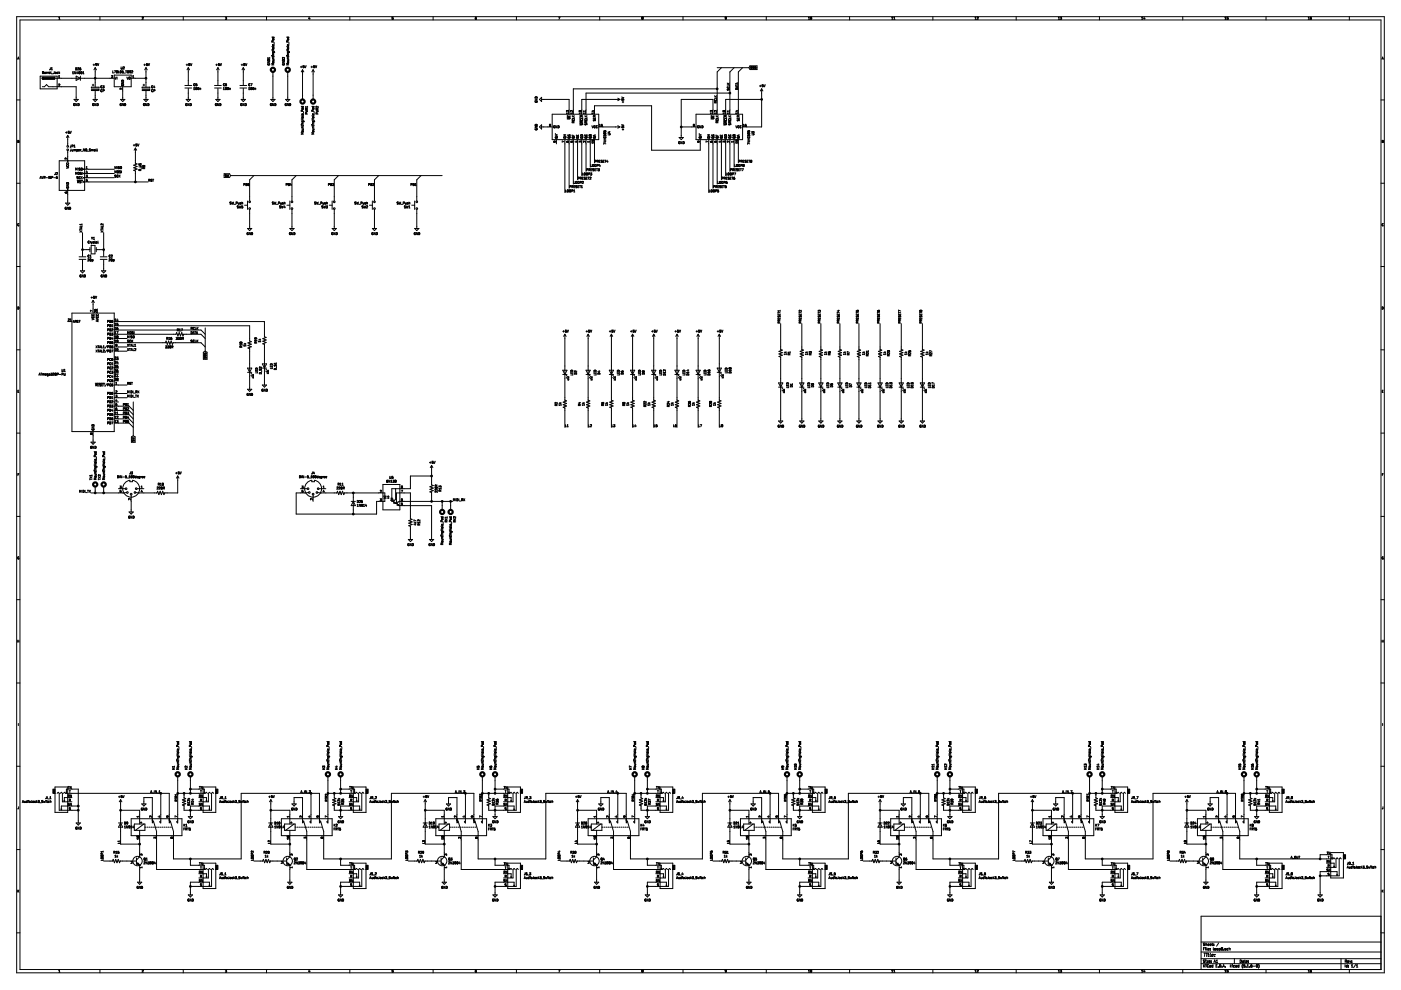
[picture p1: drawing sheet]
<svg xmlns="http://www.w3.org/2000/svg" width="297mm" height="210mm" viewBox="0 0 297 210" stroke-linecap="round" stroke-linejoin="round" font-family="sans-serif">
<path d="M0 0h297v209.9h-297z" fill-rule="evenodd" fill="#fff" stroke="#fff" stroke-width=".21"/>
<g fill="none" stroke="#000" stroke-width=".21">
<path d="M3.5 3.5h290v202.8h-290zM3.7 12.6l.2-.5 .1 .5M3.8 12.4h.2M4.2 4.2h288.6v201.4h-288.6zM8.5 16.1h3.6v2.7h-3.6zM9 18.4h.4l.5-.5 .4 .5h5.8v2.7M9 15.4h.2M9.2 16.4l-.3 .2 .3 .2M9.2 15.4v.2M9.2 15.4h.1M9.2 15.3l-.2-.1v.4h.2M9.2 15.3h.1"/>
<path d="M9.2 15.6h.1M9.2 15.3v.1M9.4 15.5h.1M9.6 15.3h.1M9.6 15.3h-.2M9.6 15.3v.3l-.2-.1M9.6 15.4l-.2 .1M9.9 15.3v.3M9.9 15.4h.1M9.9 15.3v.1M9.9 15.3h.1M10.1 15.3v.3"/>
<path d="M10.2 15.3h.1M10.2 15.3l-.1 .1M10.4 15.5l.2-.2-.2 .1v.2h.2M10.7 14.3v.4l-.2 .1M10.8 15.2l.1 .4M10.9 14.8h.2M10.9 14.5l.1-.2v.5M10.9 15.7h.4M11.3 15.6h.1M11.5 15.2l-.1 .4M11.7 16.6h12.5M11.7 15.3h.2v.3l-.2-.1"/>
<path d="M11.7 15.5h.1M11.9 15.4l-.2 .1M12.1 15.6h.1M12.1 15.6h.2M12.3 15.3h-.2v.3M12.4 17.9l.3 .1-.3 .3h.3M12.4 16.2l.2-.2v.5M12.4 16.5h.3M12.5 4.1h.2M12.5 3.8l.1-.2v.5M12.5 15.2v.4M12.5 15.4l.2 .2"/>
<path d="M12.7 15.3l-.2 .2M15.4 15.6h.2M15.4 15.3l.1-.1v.4M16 14.4l.3 .1-.1 .3h-.2zM16.1 15.2v.4l-.3-.4v.4M16.1 16.1l.9 .5-.9 .4zM16.4 15.2l-.1 .3h.3M16.5 14.4h.2M16.5 14.4h.1M16.5 15.3v.3M16.7 14.4h.1M16.7 14.4l-.3 .4h.3"/>
<path d="M16.7 15.2l.2 .1-.1 .3zM16.9 14.6v.2h.2M16.9 14.6h.1M17 14.4l-.1 .2M17 14.4h.1M17 14.6h.1M17 14.6h-.1M17 16.1v.9M17.1 14.4h-.1M17.1 14.6h.1M17.1 14.8h.1M17.1 14.6v.2"/>
<path d="M17.3 15.2l-.2 .2 .1 .2h.1M17.3 15.2l.1 .1M17.4 15.3v.3M17.4 15.6h-.1M17.6 15.6h.2M17.6 15.3l.1-.1v.4M19.4 18.5h1.6v.2h-1.6zM19.6 18h.3M19.7 17.9v.3M19.7 13.7h.4M19.9 13.6v.3M20.2 14.4v4.1"/>
<path d="M20.2 19.2v1.9M20.2 14.4l-.3 .4M20.2 14.4l.3 .4M20.3 13.7h.1M20.3 13.5v.2M20.3 13.7h.2M20.3 13.5h.2M20.3 13.5h.1M20.4 13.9h-.1M20.5 13.9h-.1M20.5 13.5h.1M20.5 13.5v.2"/>
<path d="M20.5 13.7h.1M20.5 13.7v.2M20.7 13.5l.1 .4 .2-.4M21.2 3.5v.7M21.5 19l-.1 .2 .1 .3M21.5 19.5h.1M21.5 19h.1M21.6 18.2l-.2 .2v.2h.2M21.6 18.2h.1M21.6 19v.1M21.6 18.6h.1M21.6 19.4l-.1 .1"/>
<path d="M21.8 18.2h.3l-.2 .2 .2 .2h-.3M21.8 18.6h.1M22 19h-.2v.5M22 19l.1 .1M22.1 19.1v.1h-.3M23.6 16h.3l-.2 .2 .2 .2h-.3M23.9 15v.5h.2M24.2 15.9h3.6v2.5h-3.6zM24.2 15h.3l-.2 .5M24.4 16.3l.1 .5 .2-.5M24.7 15.1h.1M24.7 15.1v.1"/>
<path d="M24.7 15.2h.1M24.7 15.4h.1M24.7 15l.2 .1M24.7 15v.1M24.8 15.2h.1M24.8 15.2l-.1 .2M24.8 16.3v.5M24.9 15.2h.1M24.9 15.2v.1M24.9 15.3l-.2 .1M24.9 15.1h.1M24.9 15.1l-.1 .1"/>
<path d="M25.1 15v.5h.2M25.6 15l-.1 .2v.2h.1M25.6 15l.1 .1M25.7 15.4h-.1M25.7 14.2v.4h.2M25.7 15.1v.3M25.8 17.5h.4l-.4 .2h.4M25.8 17.9l.1 .3 .3-.2M25.8 17h.3l.1 .2h-.4zM25.9 18.7v.3l-.3-.3-.1 .3M25.9 14.2v.4M25.9 14.6h.1"/>
<path d="M26 18.4v2.7M26.1 17h.1M26.1 15h-.2v.2h.2v.2h-.2M26.1 14.2l.3 .1-.3 .3h.3M26.2 17.9l-.2 .1M26.2 17.9h.1M26.2 17.9v.1M26.2 18h.1M26.2 15.5h.4M26.6 15h.3M26.7 15v.5M26.9 16.3l.1 .5 .2-.5"/>
<path d="M27.1 15l-.1 .1M27.3 16.7l.1-.4 .2 .1v.3M27.3 16.7l.1 .1M27.4 16.8h.1M27.5 15.1v.1M27.5 15.2v.1M27.5 15l.2 .1v.2M27.5 15v.1M27.6 16.7l-.1 .1M27.7 15.2l-.2 .1M27.7 15.3l-.2 .2M27.7 15.2h.1"/>
<path d="M27.8 16.6h3.2M27.9 15.1h.3l-.3 .4h.3M28.1 16.2l.2-.2v.5M28.1 16.5h.3M30.1 18.5h1.7v.2h-1.7zM30.3 18h.4M30.3 3.7h-.2M30.3 3.7h.1M30.4 3.7l-.3 .4h.3M30.5 17.9v.3M30.5 13.7h.3M30.7 13.6v.3"/>
<path d="M31 14.4v4.1M31 19.2v1.9M31 14.4l-.3 .4M31 14.4l.2 .4M31 13.9h.1M31.1 13.7h.2M31.1 13.9h.2M31.1 13.7h-.1M31.3 13.7h.1M31.3 13.5h-.2l-.1 .2M31.3 13.7v.2M31.3 13.9h.1"/>
<path d="M31.4 13.5l.2 .4 .1-.4M32.3 19.5h.1M32.3 19h.1M32.3 19l-.2 .2 .2 .3M32.4 18.2l-.3 .2 .1 .2h.2M32.4 18.2h.1M32.4 19v.1M32.4 18.6h.1M32.4 19.4l-.1 .1M32.7 18.2l-.1 .3h.2M32.8 18.3v.3M32.8 19h-.2v.5"/>
<path d="M32.8 19v.1M32.8 19.1v.1h-.2M38.9 3.5v.7M39.2 18.7h1.4M39.2 18.1h1.4M39.5 13.7h.3M39.6 13.6v.3M39.9 14.4v3.6M39.9 18.7v2.4M39.9 14.4l-.2 .4M39.9 14.4l.3 .4M40 13.9h.1"/>
<path d="M40 13.9h.2M40 13.7h.2M40 13.7h.1M40.2 13.7h.1M40.2 13.5h-.2v.2M40.2 13.7v.2M40.2 13.9h.1M40.4 13.5l.1 .4 .2-.4M41.1 19h.2M41.1 18.7l.1-.1v.4M41.2 18.2h.1M41.2 17.7h.1"/>
<path d="M41.2 17.7l-.1 .2 .1 .3M41.3 17.7v.1M41.3 18.1v.1M41.5 18.1v.1M41.5 18.2h.1M41.6 17.9l.2 .2M41.6 17.9h-.1M41.6 19h.1M41.6 18.6h.1M41.6 18.6l-.1 .1 .1 .3M41.6 18.6l.1 .1-.1 .3M41.7 18.1l-.1 .1"/>
<path d="M41.7 17.7h-.2v.2M41.8 18.1h-.1M42 19h.1M42 18.6v.4M42 18.6l.2 .1-.1 .3h-.1M42 18.6h.1M42.4 18.7v.3M42.4 18.7v.1M42.4 18.7h.1M42.5 18.7h.1M42.5 18.7l.1 .3M45.5 18.7h1.4"/>
<path d="M45.5 18.1h1.4M45.8 13.7h.3M45.9 13.6v.3M46.2 14.4v3.6M46.2 18.7v2.4M46.2 14.4l-.3 .4M46.2 14.4l.3 .4M46.5 13.5h-.2v.2h.2v.2h-.2M46.7 13.5l.1 .4 .2-.4M47.3 19h.3M47.3 18.7l.2-.1v.4M47.6 17.8h-.2l-.1 .1 .1 .3 .2-.1"/>
<path d="M47.8 3.6h.2l-.1 .2 .1 .2-.2 .1M47.8 4v.1M47.8 4.1h.1M47.8 17.9v.2M47.8 18.1h.1M47.8 19h.1M47.8 18.6v.4M47.8 17.9l.2 .2h-.2M47.8 19h.2M47.8 18.6h.2M47.8 17.9v.1M47.8 18.6h.1"/>
<path d="M48 18.6h.1M48 18.6v.4M48 19h.1M48 17.7l-.2 .2M48.2 19h.1M48.2 18.6v.4M48.3 19h.1M48.3 18.6h.1M48.3 18.6h-.1M48.4 18.6h.1M48.4 18.6v.4M48.4 19h.1"/>
<path d="M48.6 18.7v.3M48.7 18.7h.1v.3M48.7 18.7l-.1 .1M50.9 18.7h1.4M50.9 18.1h1.4M51.1 13.7h.4M51.3 13.6v.3M51.6 14.4v3.6M51.6 18.7v2.4M51.6 14.4l-.3 .4M51.6 14.4l.3 .4M51.7 13.9h.1"/>
<path d="M51.7 13.7h.2M51.7 13.9h.2M51.7 13.7h.1M51.9 13.7h.1M51.9 13.5h-.2v.2M51.9 13.7v.2M51.9 13.9h.1M52.1 13.5l.1 .4 .2-.4M52.7 19h.3M52.7 18.7l.1-.1v.4M52.9 18.2h.1M52.9 17.7l-.2 .2 .2 .3"/>
<path d="M52.9 17.7h.1M52.9 17.7l.1 .1M53 18.1l-.1 .1M53.2 17.7h.2l-.1 .5M53.2 18.6l.2 .1-.1 .3zM53.6 19h.1M53.6 18.6v.4M53.6 18.6l.2 .1v.3h-.2M53.6 18.6h.1M54 18.7v.3M54.1 18.7l-.1 .1M54.1 18.7h.1"/>
<path d="M54.2 18.7h.1M54.2 18.7v.3M56.5 3.5v.7M56.7 13.1h.5l-.5 .2h.5M56.8 13.5v.3l.4-.2M56.8 12.6h.3l.1 .2h-.5zM56.8 12.6h.1M57.1 13.5l-.1 .1M57.1 13.5h.1M57.2 13.5v.1M57.2 12.3h-.5l.2 .1M57.2 12.2v.2"/>
<path d="M57.2 13.6h.1M57.6 12h.4M57.7 11.8h.1M57.6 10.7h.5M57.6 10.5h.5M57.6 9.9h.4M57.6 7.9h.5M57.7 8.7l-.1 .2h.5M57.7 8.7h.1M57.8 8.3v.2M57.8 12.4h.3M57.8 9.5l.2 .2"/>
<path d="M57.8 11.9v.2M57.8 12.8h.2M57.8 12.6h.3M57.8 11.8h.3M57.8 11.6h.3M57.8 13.1l.2-.1 .1 .2-.2 .1zM57.8 7.9v.1l.2 .1M57.8 10.1h.2l.1 .2h-.3zM57.8 9.5l.1 .2M57.8 11.5v.1M57.8 9.5h.1M57.8 8.3h.1"/>
<path d="M57.8 8.7h.1M57.8 8.7l.1 .2M57.8 10.5v.2M57.9 15.3v5.8M57.9 8.3l.1 .2M58 12.6l.1 .1M58.1 8l-.1 .1M58.1 9.9h-.1M58.1 9.5v.1M58.1 7.9v.1M58.1 8.3v.2M58.1 11l-.1 .2-.2-.1v-.1h.3l.1 .2"/>
<path d="M58.1 13.2l-.1 .1M58.1 12.7v.1M58.1 12.8h-.1M58.1 12h-.1M58.1 10.3h-.1M58.1 9.6l-.1 .1M58.1 8.5h-.1M58.1 13.5h-.5l.4 .1-.4 .2h.5M58.1 12.2l-.3 .1v.1M58.1 11.4h-.3v.1M58.1 8.3h-.3M58.1 11.9v.1"/>
<path d="M58.1 9.8v.1M58.1 9v.4M59.9 13.1h.4l-.4 .2h.4M59.9 13.5l.1 .3 .3-.2M59.9 12.2v.2M59.9 12.4h.1M59.9 12.2h.1M59.9 12.6h.4v.2h-.4zM60.1 13.6h.2M60.3 12.2v.2l-.4-.2M60.3 13.6h.1M60.8 7.9h.4v.1l-.2 .1"/>
<path d="M60.8 11.8h.1M60.8 10.7h.4M60.8 10.5h.4M60.8 8.7v.2h.4M60.8 8.7h.2v.2M60.8 8.7h.1M60.9 12.4h.3M60.9 11h.4v.2M60.9 11.9v.2M60.9 12.6h.3M60.9 11.8h.3M60.9 11.6h.3"/>
<path d="M60.9 10.1h.2l.1 .2h-.2zM60.9 13.1l.2-.1 .1 .2h-.3zM60.9 7.9v.1M60.9 11l.1 .2 .2-.1v-.1M60.9 13.2l.1 .1M60.9 11.5l.1 .1M60.9 10.3h.1M60.9 8l.1 .1M61 8.3l-.1 .2M61 10.5v.2M61 9.4v.3l.2-.2M61 9.4h.1"/>
<path d="M61 15.3v5.8M61 8.3h.2v.2zM61 9.4l.1 .3M61.2 12.6v.1M61.2 12.7v.1h-.3M61.2 9.5h.1M61.2 12.2l-.3 .1 .1 .1M61.2 13.5h-.4l.3 .1-.3 .2h.4M61.2 11.4h-.3v.1M61.2 11.9l-.4 .1M61.2 9.8l-.4 .1M61.3 9v.4"/>
<path d="M63.7 14.2h.3M63.9 14v.4M64.1 14.8v6.3M64.1 14.8l-.2 .5M64.1 14.8l.3 .5M64.5 13.9h-.2l-.1 .2h.2l.1 .2h-.3M64.6 13.9l.2 .5 .1-.5M65.6 3.6l-.2 .3h.3M65.7 3.8v.3M65.9 14.2h.4M66.1 14v.4M66.4 14.8v6.3"/>
<path d="M66.4 14.8l-.3 .5M66.4 14.8l.3 .5M66.7 13.9h-.2v.2h.2M66.7 14.1v.1M66.7 14.2v.1h-.2M66.9 13.9l.1 .5 .2-.5M74.2 3.5v.7M83.4 3.6h-.3v.2h.3M83.4 3.8v.1M83.4 3.9l-.1 .2-.2-.1M91.8 3.5v.7M101 3.6l-.2 .1v.3l.1 .1 .1-.2"/>
<path d="M101 3.8l-.2 .1M101 3.8v.1M109.5 3.5v.7M118.4 3.6h.3l-.2 .5M127.1 3.5v.7M136.1 3.9l.1 .2 .1-.2M136.1 3.7l.1 .1M136.1 3.7h.2M136.1 3.7h.1M136.1 3.8v.1M136.2 3.8h.1M136.2 3.8h-.1"/>
<path d="M136.3 3.8h.1M136.3 3.7h.1M136.3 3.8v.1M136.3 3.7v.1M144.8 3.5v.7M152.1 14.4h6.7M152.1 18.8h-30.5v5.4M153 14.4l-.9 .9v8.9M153.8 3.7v.2M153.8 3.9h.1M153.8 3.7h.2M153.8 3.9h.2"/>
<path d="M153.8 3.7h.1M154 3.7h.1M154 3.7v.3l-.2 .1M154 3.9h.1M154 3.8v.1M154.2 17.9h.4M154.2 17.6l.2 .3M154.2 18.9l.1 .2M154.2 18.4v.2l.2 .1 .2-.1v-.2M154.3 19.1h.1M154.6 18.9l-.3 .2M154.6 18.9h.1"/>
<path d="M154.6 18v.2h-.4M154.6 18.9v.2M154.6 17.6l-.2 .2M154.8 19.7h-30.6v4.5M155.6 14.4l-.8 .9v8.9M156 17.9v.3M156 18.1h.4M156 18.8l.3-.1 .1 .3h-.4zM156.3 17.6v.2M156.3 18.3v.2M156.4 18.3l-.4 .1 .4 .2M156.4 17.6l-.4 .1 .4 .2"/>
<path d="M157.4 14.4l-.9 .9v8.9M159 14h1.5v.7h-1.5l-.2-.3zM159.2 14.5h.1M159.2 14.5h.2M159.2 14.3h.2M159.2 14.3h.1M159.4 14.3h.1M159.4 14.5h.1M159.4 14.1h-.2v.2M159.4 14.3v.2M159.6 14.3v-.2h.2v.3l-.2 .2M159.6 14.3h.1"/>
<path d="M159.6 14.3h.2M159.9 14.3h-.1M160 14.5h.2M160.2 14.3h.1M160.3 14.1h-.2l-.1 .2h.2M160.3 14.3v.2M160.3 14.5h-.1M161 18.2h.4M161.2 18.1v.3M161.5 18.8v8.1h-4.1M161.5 18.8l-.3 .5M161.5 18.8l.2 .5"/>
<path d="M161.6 18.4h.1M161.6 18.1h.1M161.6 18.1l.2 .2M161.8 18.4h-.2M161.8 18h-.2v.1M161.8 18.3v.1M162 18l.1 .4 .2-.4M162.5 3.5v.7M171.4 4.1h.3M171.4 3.8l.1-.2v.5M171.9 3.7v.4l.2-.1v-.3M171.9 3.7h.1"/>
<path d="M172 3.7h.1M180.1 3.5v.7M189.1 4.1h.2M189.1 3.8l.1-.2v.5M189.5 4.1h.3M189.5 3.8l.1-.2v.5M197.8 3.5v.7M206.7 4.1h.3M206.7 3.8l.2-.2v.5M207.3 3.6l-.1 .1M207.3 3.6l.1 .1M207.4 3.7l-.3 .4h.3"/>
<path d="M215.4 3.5v.7M224.4 4.1h.2M224.4 3.8l.1-.2v.5M224.8 3.6h.3l-.2 .2h.2M224.8 4v.1M224.8 4.1h.1M225.1 3.8v.1M225.1 3.9l-.2 .2M233.1 3.5v.7M242 4.1h.3M242.1 3.7l.1-.1v.5M242.1 3.7l-.1 .1"/>
<path d="M242.6 3.6l-.1 .3h.3M242.7 3.8v.3M250.8 3.5v.7M259.7 4.1h.3M259.7 3.7l.1-.1v.5M259.7 3.7v.1M260.4 3.6h-.2l-.1 .2h.3v.2h-.3M268.4 3.5v.7M277.4 4.1h.2M277.4 3.8l.1-.2v.5M278 3.6l-.2 .1v.3l.2 .1 .1-.2M278 3.8l-.2 .1"/>
<path d="M278 3.8l.1 .1M286.1 3.5v.7M293 12.6l.1-.5 .2 .5M293 12.4h.3M3.5 21.2h.7M3.5 38.9h.7M3.8 30h.1M3.9 30h.1M4 29.8h-.2v.4h.2v-.2M4 29.8h.1M4 30h-.1M4 30h.1"/>
<path d="M4 29.8v.1M4 29.9v.1M8.5 37.8l.1-.4 .2 .4M8.5 37.7h.2M8.8 37.4l.2 .4 .1-.4M9.3 37.6h.2M9.4 37.6l.1 .2M9.5 37.4h-.2v.4M9.5 37.4h.1M9.5 37.4v.2M9.5 37.6h.1M9.7 37.7h.4"/>
<path d="M10.3 37.4v.4M10.7 37.7h.1M10.7 37.7v.1h-.2M10.7 37.4l-.2 .1 .2 .2M10.9 37.6h.2M11.1 37.4h-.2v.4M11.1 37.4h.1M11.2 37.4v.2M11.2 37.6h-.1M11.4 37.7h.3M11.7 36.6v.3l-.1 .1M11.9 37.8h.1"/>
<path d="M11.9 36.6h.1M11.9 36.6h.2M12 37.8h.1M12 37.6l-.1 .1M12 37.4l-.1 .4M12 37.6l.2 .1-.2 .1M12 37.4h.1M12 37.6h.1M12.1 37.4h-.1M12.1 36.6h.1M12.2 36.6l-.3 .4h.3M12.6 34.1h5.3v6.3h-5.3z"/>
<path d="M13.8 33.7v.1M13.8 33.6v.1M13.8 33.5v.1M13.9 28.1h.3M14.1 27.9v.4M14.1 35.4l.5 .2-.5 .1M14.1 34.6v.1M14.1 34.7h.1M14.1 39.2h.5l-.5 .2h.5M14.1 39.6l.1 .3 .3-.1v-.2l-.1 .1M14.1 34.7l.1 .1M14.1 34.6h.1"/>
<path d="M14.1 35v.2l.2 .1 .2-.1v-.2M14.2 38.7h.3l.1 .3h-.5zM14.2 33.5v.3l-.4-.3M14.3 34.1v.3l.1-.3M14.4 28.7v2.2M14.4 31.9v2.2M14.4 28.7l-.3 .5M14.4 28.7l.2 .5M14.4 28.2h.3M14.5 34.6h.1M14.6 34.6v.1M14.6 34.7l-.4 .1"/>
<path d="M14.7 28h.1M14.7 27.8h-.2l-.1 .2h.3M14.7 28v.2M14.7 28.2h.1M14.8 27.8l.2 .5 .1-.5M14.9 31.2h.1M14.9 32h.1M15 30.8l-.1 .4M15 31.6l-.1 .4M15.3 31.7v.3h.1M15.4 31.7v.3M15.4 32h.1"/>
<path d="M15.5 30.8h-.2v.4M15.5 30.8h.1M15.5 31h-.2M15.5 30.8v.2M15.5 31h.1M15.7 31.7v.3M15.7 30.9l.1-.1v.4M15.7 31.2h.2M15.7 31.7v.1M15.7 31.7l.2 .1M15.7 21.1h.9l-.5 .4zM15.8 22.2l.1 .2"/>
<path d="M15.8 22l-.2 .1 .1 .3h.1M15.9 31.8l.1-.1v.3M15.9 31.8v.2M15.9 22.4h-.1M16 36.1v-.5l.2 .4 .1-.4v.5M16 37v-.5l.2 .4 .1-.4v.5M16.3 31.7v.5M16.3 31.7h.1M16.3 37.5v.1M16.3 37.9h.2M16.3 37.6h.1M16.3 22v.4l-.2-.4v.4"/>
<path d="M16.3 38.2h1.3M16.4 37.6h.1M16.4 37.6l.1 .1M16.4 31.7l.1 .1M16.4 38.6l.3-.1v-.1l-.3-.1v.5M16.5 31.8l-.1 .2h-.1M16.5 37.7h.1M16.5 22h.2a.24 .24 0 0 1 .1 .3 .24 .24 0 0 1-.3 .1zM16.6 35.6v.5M16.6 37.8l-.1 .1M16.6 37.7v.1M16.6 38.6l.1 .2"/>
<path d="M16.6 37.5h-.3M16.7 36.1h.3M16.7 35.8h.1M16.8 35.8l.2 .2M16.8 22.3h-.1M16.9 31.8h.1M16.9 31.8h-.3l.1 .2h.1M16.9 31.8l-.3 .1M16.9 38.4l.2 .2-.2 .2M16.9 38.4h.1M16.9 37.4l-.2 .2 .2 .3M16.9 37.9h.1"/>
<path d="M16.9 37.4h.1M16.9 38.4h.2M16.9 37.4l.1 .1M17 36v.1M17 35.7l-.3 .1M17 37.9h-.1M17 37.5h.1M17 37h.2M17 36.7h.1M17 36.6v.1M17 37.8v.1M17 36.7l.2 .1"/>
<path d="M17 36.6h.3M17 36.6h.1M17.1 31.7v.3M17.1 31.8h.1M17.1 31.7v.1M17.2 31.7h-.1M17.2 37.4v.5M17.2 36.8h.1M17.2 32.1h.4M17.2 36.8v.1M17.2 36.9v.1M17.3 38.3h.2"/>
<path d="M17.3 37.6l.2 .3M17.4 38.3v.5M17.4 36.5v.5M17.5 37.4l-.3 .3M17.9 31.6v.4l-.2-.4v.4M17.9 35.8h-.2l.2 .1M17.9 36.7h-.2l.2 .1M17.9 37.6h-.2l.2 .1M17.9 38.5h-.2l.2 .1M17.9 35.9h6.3M17.9 37.7h6.3M17.9 36.8h6.3"/>
<path d="M17.9 38.6h13.5M18.2 37.1h.3l-.1 .2 .1 .2h-.2M18.2 37.5h.1M18.3 35.8h.2M18.3 35.4l.1-.1v.5M18.4 36.2l-.1 .3h.2M18.5 36.4v.3M18.5 38h-.2v.2h.1l.1 .2h-.2M18.5 32.1h.3M19.2 32h-.3M19.2 31.6l-.3 .1 .3 .2M19.2 31.9v.1"/>
<path d="M19.4 31.7v.3M19.4 31.7l.2 .1M19.4 31.7v.1M19.6 31.8l.1-.1 .1 .3M19.6 31.8v.2M19.6 22.3h.1M19.7 21.1h.9l-.4 .4zM19.8 22.2l.1 .2-.2-.1M19.9 22h-.2l-.1 .3M20 31.7l.2 .1M20.2 31.8v.2M20.2 31.8l-.2 .1 .1 .1"/>
<path d="M20.2 32h-.1M20.4 22v.4l-.3-.4v.4M20.4 31.6v.4M20.6 22a.23 .23 0 0 1 .2 .2 .23 .23 0 0 1-.2 .2zM20.6 31.6l.1 .4M20.8 22.3h.1M24.3 37.5h.2M24.3 37.2v.1M24.3 35.8v-.5l.2 .3 .2-.3v.5M24.3 36.7v-.5l.2 .3 .2-.3v.5M24.3 37.3l.2 .1M24.5 37.4h.1"/>
<path d="M24.6 37.4v.1M24.6 37.5h-.1M24.6 37.1l-.3 .1M24.9 35.3v.5M25 37.1l-.2 .2v.2h.2M25 37.1v.1M25 37.5h.1M25.1 35.7h.2M25.1 35.5h.1M25.1 35.5l.2 .2M25.2 37.1v.5M25.3 35.7h.1"/>
<path d="M25.3 37.3l.2 .3M25.3 35.3l-.2 .1v.1M25.3 36.6h.2M25.3 36.3v.1M25.3 36.3h.1M25.3 36.4l.2 .1M25.4 36.2h.2M25.4 36.2l-.1 .1M25.5 22.3h.1M25.5 37.1l-.3 .3M25.5 36.6h.1M25.5 36.5h.1"/>
<path d="M25.6 21.1h.9l-.5 .4zM25.6 36.5l-.1 .1M25.6 22.2l.1 .2-.2-.1M25.7 22h-.2v.3M25.8 36.2v.5M26.2 22v.4l-.3-.4v.4M26.4 22l.2 .1v.3h-.2zM28.3 30.8h.3M28.4 30.6v.4M28.7 31.4l-.3 .4M28.7 31.4v3.2l.4 .2-.8 .2 .8 .3-.8 .3 .8 .2-.8 .3 .4 .1v2.4M28.7 31.4l.3 .4"/>
<path d="M28.8 30.9h.1M28.8 30.9l.1 .1M28.9 30.7h-.1M28.9 30.7h.1M28.9 31h.1M29 30.7h.1M29 30.7v.2M29 30.9v.1M29 30.5h-.2v.2M29 30.9h.1M29.2 30.5l.1 .5 .2-.5M29.5 35.1h.3"/>
<path d="M29.5 34.7v.2l.3-.2M29.5 36v.2h.4M29.5 35.9v.1M29.6 35.9h-.1M29.6 35.9h.1M29.6 35.9l.1 .3M29.8 35.1h.1M29.8 34.7h.1M29.9 34.7v.2M29.9 35.1l-.1 .3h-.3M29.9 35.9l-.2 .2M29.9 35.5v.3"/>
<path d="M30.3 35.3h.1M30.4 22.3h.1M30.5 35.1h.1M30.5 35.6l-.2-.1v.3h.4M30.5 35.6h.1M30.5 21.1h.9l-.4 .4zM30.5 35.6v.2M30.5 35.1v.1M30.5 35.2l-.2 .1M30.6 22.2v.2l-.2-.1M30.6 22h-.2v.3M30.7 35.1h-.3l-.1 .2"/>
<path d="M30.7 35.1v.1M30.7 35.2v.1M30.7 35.5l-.2 .2M31.1 22v.4l-.2-.4v.4M31.3 22l.3 .1-.1 .3h-.2zM31.6 38.2l.2 .3M31.7 38h-.2v.5M31.7 38l.1 .1M31.7 38.2h-.2M31.8 38.1v.1M31.8 38.2h-.1M32 38.4h.2"/>
<path d="M32 38.1l.2 .2M32 38.1h.1M32.2 38.3h.1M32.2 38.4h.1M32.2 38.3v.1M32.2 38l-.2 .1M32.3 38h.3M32.5 38v.5M39.4 22l.1 .4M39.4 22h.2M39.4 22h.1M39.5 21.1h.9l-.5 .4z"/>
<path d="M39.5 22.4h.1M39.6 22.2v.2M40.1 22v.4l-.3-.4v.4M40.3 22a.23 .23 0 0 1 .3 .2 .23 .23 0 0 1-.3 .2zM40.5 22h.1M45.8 21.1h.8l-.4 .4zM45.8 22.2l.1 .2M45.9 22l-.3 .1 .1 .3h.2M45.9 22.4h.1M46.4 22v.4l-.3-.4v.4M46.6 22h.2a.24 .24 0 0 1 0 .3 .24 .24 0 0 1-.2 .1zM46.8 22.3h.1"/>
<path d="M47.5 36.8h1.2l.2 .4-.2 .4h-1.2zM47.7 37.4h.2M47.8 37.1v.1M47.8 37v.1M47.8 37h.2M47.8 37.2l.2 .1M47.8 37h.1M47.9 37.4h.1M48 37.4h-.1M48 37.3v.1M48.1 37l.1 .4 .1-.3 .1 .3 .1-.4M48.9 37.2h44.8"/>
<path d="M51.1 22l.1 .4M51.1 22h.2M51.1 22h.1M51.1 21.1h.9l-.4 .4zM51.2 22.4h.1M51.2 22.2v.2M51.8 22v.4l-.3-.4v.4M51.9 38.9v.1M51.9 38.9h-.2v.5M51.9 39.1h-.2M51.9 39v.1M51.9 39.1h.1"/>
<path d="M52 22a.23 .23 0 0 1 .2 .2 .23 .23 0 0 1-.2 .2zM52.1 39.1h.2M52.1 22h.1M52.3 39.1l.1 .2M52.4 39h.1M52.4 39l-.3-.1v.5l.2-.1M52.4 39.3h-.1M52.4 39l-.1 .1M52.6 39.3h.2M52.8 39.1h.1M52.8 38.9h-.2v.2h.2M52.8 39.1v.2"/>
<path d="M52.8 39.3h.1M53.8 37.2l-.9 .9v4.5M57.3 22.3h.1M57.4 22.3l.2 .1M57.4 21.1h.9l-.4 .4zM57.5 22.2l.1 .2M57.6 22h-.2l-.1 .3M57.6 22.4h.1M58 22v.4l-.2-.4v.4M58.2 22h.2a.24 .24 0 0 1 .1 .3 .24 .24 0 0 1-.3 .1zM58.5 22.3h.1M60.5 22.3h.1"/>
<path d="M60.6 21.1h.9l-.5 .4zM60.6 22.2l.1 .2-.2-.1M60.7 39.1h.1M60.7 22h-.2v.3M60.9 39.1v-.1l-.2-.1v.5M60.9 39.1h-.1M61.1 39.1h.1M61.2 22v.4l-.3-.4v.4M61.2 39.1l.1 .2M61.3 39h.1M61.3 39l-.2-.1v.5l.2-.1M61.3 39.3h.1"/>
<path d="M61.3 39l-.1 .1M61.4 22l.2 .1v.3h-.2zM61.6 38.9l-.1 .3h.3M61.7 39.1v.3M62.8 37.2l-.9 .9v4.5M63.9 26.5h.1M63.9 22.6h.4v.1M63.9 25.4h.4M63.9 25.2h.4M63.9 26.4v.1M64 24.2l.1 .1 .2-.1M64 27.3h.3"/>
<path d="M64 27.1h.3M64 26.5h.3M64 26.2h.3M64 23v.2M64 26.6v.2M64 24.2l.2 .1M64 22.6v.1h.3M64 26.2h.1M64 24.2h.1M64 23h.1M64.1 23.4h-.2v.2h.4M64.1 27.9v.1"/>
<path d="M64.1 27.7v.2M64.1 24.8v.2M64.1 25.8v.1M64.1 25h.1M64.1 23.4h.1M64.1 23.4v.2M64.1 25.2v.2M64.1 24.8h.2v.1M64.1 27.7l.2 .1v.1M64.1 27.7h.1M64.1 24.8h.1M64.1 23l.2 .2v-.2h-.3"/>
<path d="M64.3 27.9l-.2 .1M64.3 25h-.2M64.3 27.3v.1M64.3 25.6v.2l-.2 .1M64.3 27.4v.1h-.3M64.3 27.9h.1M64.3 24.9v.1M64.3 24.2h.1M64.3 22.7h.1M64.3 26.6l-.4 .1M64.3 28.2h-.4l.3 .1-.3 .1h.4M64.3 26.9h-.3l.1 .2"/>
<path d="M64.3 26.1h-.3v.1M64.3 24.5l-.4 .1M64.4 23.7v.4M64.4 25.6h-.4l.1 .2M64.4 25.6v.1M64.4 25.7v.1M64.8 23.4l.4 .1-.3 .1 .3 .1-.4 .1M65 23.9l-.2 .1v.2h.4M65 23h-.2v.2h.4M65 23.9v.1M65 23h.1M65 24v.2"/>
<path d="M65 23v.2M65.2 23l-.2 .1M65.2 22.7h-.4l.1 .1M65.2 22.5v.3M66.2 26.5h.1M66.1 22.6h.5M66.1 25.4h.5M66.1 25.2h.5M66.1 23.4v.2h.5M66.1 26.4l.1 .1M66.2 23.4h-.1M66.2 23.4h.1"/>
<path d="M66.3 23v.2M66.3 26.6v.2M66.3 27.3h.3M66.3 27.1h.3M66.3 26.5h.3M66.3 26.2h.3M66.3 22.6v.1h.2M66.3 24.8h.2v.1l-.2 .1zM66.3 27.8l.2-.1v.2h-.2zM66.3 26.2h.1M66.3 24.2h.1M66.3 24.2l.1 .1"/>
<path d="M66.3 23h.1M66.3 23.4h.1M66.3 23.4v.2M66.3 25.2v.2M66.4 23v.2M66.4 23.2h.1M66.5 27.3v.1M66.5 24.2v.1l-.2-.1M66.5 25.6v.2h-.2v-.2h.3l.1 .2M66.5 27.9h.1M66.5 22.6v.1M66.5 23v.2"/>
<path d="M66.5 27.4v.1h-.2M66.5 24.9v.1M66.5 22.7h.1M66.6 26.1h-.3v.1M66.6 26.9h-.3v.2M66.6 23h-.3M66.6 28.2h-.5l.3 .1-.3 .1h.5M66.6 26.6l-.5 .1M66.6 24.5l-.5 .1M66.6 23.7v.4M67 23.4l.5 .1-.4 .1 .4 .1-.5 .1M67 24v.2h.5"/>
<path d="M67 23v.2h.5M67 22.8h.1M67 23h.2M67 23.9v.1M67 23.9h.2M67 23h.1M67.1 22.5l-.1 .3M67.1 22.5h.1M67.1 22.5l.4 .3v-.3M67.2 23.9v.1M67.2 23h.1M67.2 24v.2"/>
<path d="M67.2 23v.2M67.5 23l-.3 .1M69.8 38.9h-.2v.5M69.8 39.1h-.2M69.8 38.9l.1 .1M69.9 39v.1M69.9 39.1h-.1M70.1 39.1h.2M70.3 38.9h-.2v.5l.2-.1M70.3 38.9v.1M70.3 39h.1M70.3 39.1v.2"/>
<path d="M70.3 39v.1M70.3 39.3h.1M70.5 38.9h.3l-.2 .2 .1 .2h-.2M70.5 39.3h.1M71.8 37.2l-.9 .9v4.5M78.1 39.1h.2M78.4 39.1v-.1l-.3-.1v.5M78.4 39.1h-.1M78.6 39.1h.1M78.7 39.1l.1 .2M78.8 39.1h-.1M78.8 39.3h.1"/>
<path d="M78.8 39h.1M78.8 39l-.2-.1v.5l.2-.1M78.8 39v.1M79 38.9h.2M79 38.9v.1M79.2 38.9l.1 .1M79.3 39h.1M79.3 39l-.3 .4h.3M80.3 37.2l-.9 .9v4.5M87.3 38.9h-.2v.5M87.3 39.1h-.2M87.3 38.9l.1 .1"/>
<path d="M87.4 39v.1M87.4 39.1h-.1M87.6 39.1h.2M87.8 38.9v.1M87.8 38.9h-.2v.5l.2-.1M87.8 39.1v.2M87.8 39h.1M87.8 39.3h.1M87.8 39v.1M88 39l.1-.1v.5M88 39.4h.2M89.3 37.2l-.9 .9v4.5"/>
<path d="M113.4 26.8h.5l-.5 .3h.5M113.4 21h.5l-.5 .3h.5M113.5 26.4a.23 .23 0 0 1 .3 0 .23 .23 0 0 1 .1 .2h-.5zM113.5 21.5v.2M113.5 27.3v.2M113.5 20.6l.3-.1 .1 .3h-.5zM113.5 27.5h.1M113.5 21.7h.1M113.6 26.4h-.1M113.6 20.5l-.1 .1M113.9 27.3h.1M113.9 21.4v.1"/>
<path d="M113.9 27.3l-.2 .1M113.9 21.4l-.2 .1M113.9 21.5l-.1 .2h-.2M113.9 27.3l-.1 .2h-.2M114.8 21.1h5.9v3.1M114.8 26.9h2.3M114.8 20.6v.9l-.4-.4zM114.8 26.5v.9l-.4-.5zM116.5 26.5h.1M116.5 26.4v.1M116.5 26.6v.2h.2M116.6 26.5h.1"/>
<path d="M116.6 26.5l-.1 .1M116.7 26.5v.1M116.7 26.4h-.2M116.7 26.4h.1M116.7 26.6h.1M116.7 26.5h.1M116.7 26.6v.2M116.7 26.8h.1M116.7 26.4v.1M117.1 24.2h9.8v5.4h-9.8zM117.5 26.9l.1 .2M117.6 29.9v.3"/>
<path d="M117.6 26.7l-.2 .2v.2h.2M117.6 27.1h.1M117.6 30.2h.1M117.7 29.1l.2 .2h.2l.1-.2M117.7 28.6h.5M117.7 28.8h.5M117.7 28.3l.1 .1M117.7 29.1h.4M117.7 29.1h.1M117.8 30l-.4-.1v.2l.2 .1M117.8 30h.1M117.8 30l.1 .1"/>
<path d="M117.9 28.6v.2M118 29.6v.9M118.1 29.2h.1M118.1 26.7v.4l-.3-.4v.4M118.1 29.1h.1M118.2 29l-.1 .2M118.3 26.7l.2 .1v.3h-.2zM119.5 29.1l.2 .2h.2l.1-.2M119.5 28.6h.5M119.5 28.8h.5M119.5 29.1h.4M119.5 29.1h.1"/>
<path d="M119.6 30.1l-.4-.2v.3M119.7 28.6v.2M119.8 29.6v11.2M119.9 29.2h.1M119.9 29.1h.1M120 29l-.1 .2M120.1 30l.2 .2M120.3 24.4v.9M120.3 30.1l.2-.2v.3M120.3 30.2h.2M120.3 30.1l.1 .1M120.4 29.1l.2 .2h.2l.1-.2"/>
<path d="M120.4 25.1l.2-.2h.2l.1 .2M120.4 24.5v.2h.5v-.2M120.4 25.1h.1M120.4 29.1h.4M120.4 28.6l.2 .2h.2v-.2h-.1M120.4 25.1h.4M120.4 29.1h.1M120.5 23.4l-.2 .2-.2-.2v.3M120.5 23.4v.1M120.5 23.5v.2M120.5 30.2h.1M120.5 24h-.4l.1 .1"/>
<path d="M120.5 23.9v.2M120.6 24.6v.1M120.7 29.6v10.3M120.8 29.2h.1M120.8 29.1h.1M120.9 25.1h-.1M120.9 29l-.1 .2M121 29.9v.3h.2v-.2l.2-.1v.3M121 23.6v.1M121 39.4h-.2v.4M121 39.4h.1M121 23.7h.1"/>
<path d="M121 39.4v.2h-.2M121 23.5v.1M121.1 23.4l.3 .3v-.3M121.1 23.4l-.1 .1M121.2 39.6h.3v-.2h-.3v.4M121.3 24.5l.3 .3M121.3 24.8h.5M121.3 29.1l.2 .2h.2l.1-.2M121.3 28.6v.2h.5M121.3 29.1h.4M121.3 25.8v.2h.5M121.3 29.1h.1"/>
<path d="M121.3 39.6l.2 .2M121.4 25.8h.1v.2M121.4 25.8h-.1M121.4 25.3h-.1M121.4 24h-.4l.1 .1M121.4 23.9v.2M121.5 28.7v.1M121.6 29.6v9.4M121.6 29.2h.1M121.7 39.6h.1M121.7 38.5v.4h.2M121.7 25.3v.2l-.1 .1h-.2l-.1-.3"/>
<path d="M121.7 29.1h.1M121.8 24.9v.2h-.5M121.8 25.8l-.3 .1M121.8 24.5l-.3 .2M121.8 29l-.2 .2M121.9 39.4h-.2v.4h.2M122 30h.3M122.2 29.9v.3l-.3-.1M122.2 29.1l.2 .2h.2l.1-.2M122.2 28.6v.2h.5v-.2M122.2 29.1h.4M122.2 29.1h.1"/>
<path d="M122.3 39.4h-.2l.2 .3M122.3 39.7l-.2 .1M122.3 39.7h.1M122.4 28.7v.1M122.5 29.6v8.5M122.5 39.6h.2M122.5 29.2h.1M122.6 29.1h.1M122.7 29l-.2 .2M122.7 39.4h-.2v.4h.2M122.8 37.6h-.2v.4M122.8 37.6h.1"/>
<path d="M122.8 23.5v.1M122.8 23.6h.1M122.8 37.6v.2h-.2M122.8 23.5h.4v.2l-.4-.1M122.8 23.5h.1M122.9 39.4h.2M123 24.4v2.2M123 38.7h.2M123 39.4v.4M123.1 24.6v.2h.4M123.1 25.8v.2h.4M123.1 26.4v.1"/>
<path d="M123.1 26.2v.2M123.1 37.8l.2 .2M123.1 26.5h.2M123.1 25.8h.2v.2M123.1 24.5h.2v.3M123.1 25.8h.1M123.1 25.3h.1M123.1 24.5v.1M123.2 38.5h-.2v.4M123.2 28.6h.3v.2h-.4zM123.2 38.5h.1M123.2 38.5v.2"/>
<path d="M123.2 38.7h.1M123.2 30.2h.1M123.2 24h-.4l.1 .1M123.2 30.1v-.2l-.2 .2-.2-.2v.3M123.2 23.9v.2M123.2 30.1v.1M123.2 39.5l.2-.1v.4M123.2 39.8h.3M123.3 37.8h-.3M123.3 37.7l-.3-.1v.4M123.3 37.7v.1M123.3 26.4v.1"/>
<path d="M123.4 29.6v7.6M123.4 26.2h.1M123.4 26.2l-.1 .2M123.4 29.2h.1M123.5 26.2v.3M123.5 36.7v.4h.2M123.5 37.8h.1M123.5 25.3v.2l-.1 .1h-.2l-.1-.3M123.5 29.1h.1M123.5 24.9v.2h-.4M123.5 25.8l-.2 .1M123.5 24.5l-.2 .2"/>
<path d="M123.6 38.5h-.2M123.6 38.5h.1M123.6 29l-.2 .2M123.6 38.5l-.2 .4h.3M123.7 37.6h-.2v.4h.2M123.7 30.2h.1M123.7 30v.2M123.7 29.9v.1M124 24.8h.4M124 24.5l.3 .3M124 25.8v.2h.4M124 28.6l.2 .2h.2v-.2"/>
<path d="M124 25.3l.2 .3 .2-.1v-.2M124 26.4v.1M124 26.2v.2M124 26.5h.2M124 25.8h.2M124 25.8h.1M124 25.3h.1M124 28.6h.1M124.1 37.8h.1M124.1 37.8v.2h-.2M124.1 37.6l-.2 .1 .2 .1M124.1 24h-.4l.1 .1"/>
<path d="M124.1 23.6h-.4l.1 .1M124.1 29.9v.3l-.4-.3M124.1 23.4v.3M124.1 23.9v.2M124.2 26.4v.1M124.2 25.8h.1M124.2 25.8v.2M124.2 29.6v6.7M124.3 26.2l-.1 .2M124.3 37.8h.2M124.3 26.2h.1M124.3 29.2h.1"/>
<path d="M124.4 26.2v.1M124.4 25.3h.1M124.4 28.6h.1M124.4 26.3v.2M124.4 24.9v.2h-.4M124.4 25.8l-.2 .1M124.4 24.5l-.2 .2M124.5 36.7l-.2 .1v.3h.2M124.5 36.7h.1M124.5 29l-.2 .2M124.5 37.6h-.2v.4h.2M124.5 36.7v.4"/>
<path d="M124.5 37.1h.1M124.6 36h-.2M124.6 35.8h-.2v.4M124.6 35.8v.1M124.6 36h.1M124.6 35.9v.1M124.7 37.6h.2M124.8 37.6v.4M124.9 28.6v.2h.4v-.2l-.2 .1M124.9 36l.2 .2M124.9 28.6h.2M124.9 28.6h.1"/>
<path d="M125 36.7h-.2v.4M125 36.7v.1M125 36.9h-.2M125 30.1h-.4l.1 .1M125 29.9v.3M125 36.8h.1M125 36.8v.1M125.1 35.8h-.3v.4M125.1 28.6h.1M125.1 35.8v.1M125.1 37.6h-.1M125.1 35.9l-.3 .1"/>
<path d="M125.1 28.6v.1M125.1 37.6h.2M125.1 37.6h.1M125.1 28.7v.1M125.1 29.6v5.8M125.2 36.7h.3l-.2 .1 .2 .2M125.2 37.1h.2M125.2 29.2h.1M125.3 37.6h.1M125.3 34.9v.4h.2M125.3 37.6l-.3 .4h.3M125.3 36h.1"/>
<path d="M125.4 29l-.2 .2M125.5 37l-.1 .1M125.5 29.7v.2l.2 .1M125.5 35.8h-.2v.4h.2M125.5 26.7l.1 .4 .2-.4M125.6 23.5h.3M125.7 35.9v.1M125.7 29.9v.1M125.7 29.7v.2M125.7 35.8v.1M125.7 29.7h.2M125.7 29.7h.1"/>
<path d="M125.7 35.8h.1M125.7 36h.1M125.7 35.8h.2M125.7 36h.2M125.8 23.4v.3l-.3-.1M125.8 25v.2h.4v-.2M125.8 34.9l-.2 .1v.3h.2M125.8 34.9h.1M125.8 24.6v.2h.4M125.8 25.6h.1M125.8 25.4v.2M125.8 24.5h.2"/>
<path d="M125.8 24.5v.1M125.9 34.9v.4M125.9 35.3h-.1M125.9 36h.1M125.9 29.7h.1M125.9 36v.2h-.2M125.9 29.7v.2M125.9 29.9v.1M125.9 24h-.4l.1 .1M125.9 30.3h-.4l.1 .1M125.9 23.9v.2M125.9 30.1v.3"/>
<path d="M126 25.6h-.1M126 24.5v.1M126 24.6v.2M126 25v.2M126 24.2v-1.8h12.2v9.4h10.3v-2.2M126 29.6v4.9M126.1 25.4l-.1 .2M126.1 25.4h.1M126.1 36h.2M126.1 28.6v.2M126.1 29.2h.1M126.2 34.2h.1"/>
<path d="M126.2 26.7l-.3 .2 .1 .2h.2M126.2 26.7h.1M126.2 25.4h.1M126.2 27.1h.1M126.2 25.4v.2M126.2 24.5l-.2 .2M126.2 28.6l-.4 .1 .4 .2M126.3 29l-.2 .2M126.3 35.8h-.2v.4h.2M126.3 34h-.1v.4M126.3 34h.1M126.4 34v.2"/>
<path d="M126.4 34.2h-.1M126.4 35.8h.3M126.6 35.1h.2v-.2h-.2v.4M126.6 35.8v.4M126.6 26.7l-.2 .2 .1 .2h.1M126.6 26.7h.1M126.6 27.1h.1M126.7 34.2l.2 .2M126.8 35.8h.3l-.2 .1 .1 .1M126.8 34.2h-.2M126.9 34.2v-.2h-.3v.4M126.9 34.2h-.1"/>
<path d="M126.9 26.9h4.5M127 26.5l.2-.2v.5M127 26.8h.3M127 36h.1M127.1 36l-.1 .2h-.2M127.1 34.2h.1M127.1 34.9l-.1 .3h.3M127.2 35v.3M127.3 34h-.2v.4h.2M127.5 34.1h.1M127.5 34.4h.2M127.5 34.1l.2 .1"/>
<path d="M127.5 26.5v.3h.2M127.5 26.6h.1M127.7 34.2v.1M127.7 26.3l-.2 .2M127.7 26.5l-.2 .1M127.7 26.5v.1M127.7 34.3v.1M127.7 34.4h.1M127.7 26.6v.2M127.7 26.8h.1M127.7 34l-.2 .1M127.9 34.2h.2"/>
<path d="M128 27.7v.2l.2 .1v-.3l.2 .1M128 28.6v.2h.2v-.2h.2v.2M128 29.7h.5M128 29.5h.5M128 29.1h.1M128 29.1v.1M128 29.2h.1M128 29v.1M128 28.3l.1 .1M128.1 29h-.1M128.1 34h-.2v.4h.2M128.2 30h.3"/>
<path d="M128.2 28.1v.1M128.2 29.5v.2M128.2 28.2h.1M128.2 34h.3M128.3 28.2h.1M128.3 28.2l-.2 .2M128.3 29.9v.3l-.3-.1M128.4 34v.4M128.4 28.2l-.3-.1-.1 .2M128.4 29h.1M128.4 28.2h.1M128.4 28.2l.1 .1"/>
<path d="M128.4 29l.1 .1M128.4 27.8h.1M128.5 27.8l-.1 .2M128.5 29.1l-.4 .1M128.5 30.5l-.5-.2v.3M128.5 29.1h.1M128.7 34l-.1 .3h.3M128.8 34.1v.3M128.9 28.3l.4 .1M129.1 27.9h.3M129.2 27.9v.3l-.3-.2M129.3 28.6h-.4"/>
<path d="M129.3 28.6h.1M129.3 28.4h.1M129.4 28.4l-.1 .2M131 26.6l.4 .3M131 20.8l.4 .3M131.4 21.1h-8v3.1M131.4 26.9l-.4 .3M131.4 21.1l-.4 .3M131.8 26.9v.2h.2v-.2h.2v.2M131.8 21v.2l.2 .1v-.3h.2v.3M131.8 26.4l.5 .2-.5 .1M131.8 20.6l.5 .1-.5 .2"/>
<path d="M131.9 27.5h.4M131.9 21.6h.4M132.1 21.4v.4M132.1 27.3v.3M144 29.2h.9l-.5 .4zM144.1 30.1h-.2l.1 .4 .2-.1-.1-.1M144.4 26.9h3.2M144.6 30v.5l-.3-.5v.5M144.8 30l.3 .1-.1 .4h-.2zM147 26.5h.1M147 26.4v.1M147 26.6v.2"/>
<path d="M147 26.4h.1M147 26.8h.1M147 26.4h.3M147 26.6h.1M147.1 26.5h.1M147.1 26.5l-.1 .1M147.2 26.5l.1 .2-.3 .1M147.3 26.4v.1M147.3 26.5h-.1M147.6 24.2h9.8v5.4h-9.8zM147.9 30v.1M147.9 30.1l.1 .1"/>
<path d="M148 29.9h.2l.2 .2M148 30.2h.1M148 29.9l-.1 .1M148.1 29.9h.1M148.1 26.7l-.2 .1 .1 .3h.1l-.1-.2M148.1 29.9l.1 .1M148.2 30v.1M148.2 30.1l-.1 .1M148.2 28.6h.5M148.2 28.8h.5M148.2 28.3l.1 .1M148.4 28.6v.2"/>
<path d="M148.6 29.2h.1M148.6 26.7v.4l-.3-.4v.4M148.7 29l-.1 .2M148.8 26.7a.23 .23 0 0 1 .3 .2 .23 .23 0 0 1-.3 .2zM149 26.7h.1M150 28.6h.5M150 28.8h.5M150.1 30.1l-.4-.2v.3M150.2 28.6v.2M150.3 29.6v11.2M150.4 29.2h.1M150.5 29l-.1 .2"/>
<path d="M150.6 30v.1M150.6 30.1h.1M150.6 30.1l.2 .1M150.8 24.4v.9M150.8 30v.1M150.8 30.1v.1M150.8 29.9h.2M150.8 29.9v.1M150.8 30.2h.1M150.9 24.5v.2h.5v-.2M150.9 28.6l.2 .2h.2v-.2M151 24.9l-.1 .1"/>
<path d="M151 30.2h-.2M151 29.9v.1M151 23.7v-.3l-.2 .2-.2-.2v.3M151 30v.1M151 23.7h.1M151 30.1v.1M151 24h-.4l.1 .1M151 23.9v.2M151.1 24.6v.1M151.2 24.2v-3.1h-6.8v8.1M151.2 29.6v10.3M151.3 29.2h.1"/>
<path d="M151.3 39.6h.2v-.2h-.2v.4M151.3 28.6h-.1M151.3 28.6h.1M151.4 29l-.1 .2M151.5 29.9v.3h.2M151.5 20.3l.3 .3M151.5 20.6h.4M151.5 21.6v.2h.4M151.5 21.6h.2M151.5 21.1l.1 .2 .2 .1M151.5 21.6h.1M151.6 23.4h.1"/>
<path d="M151.6 23.4l-.1 .3M151.6 23.4l.3 .3v-.3M151.7 30v.2M151.7 30.2h.1M151.7 21.6h.1M151.7 21.6v.2M151.7 29.9h.2M151.7 29.9v.1M151.8 24.8h.5M151.8 28.6v.2h.5M151.8 24.5l.3 .3M151.8 25.8v.2h.5"/>
<path d="M151.8 25.3l.2 .3 .2-.1v-.2M151.8 39.6l.2 .2M151.9 25.8h.1M151.9 25.8h-.1M151.9 25.3h-.1M151.9 21.3l-.1 .1M151.9 21.1v.2M151.9 29.9v.1M151.9 30v.2M151.9 30.2h.1M151.9 24h-.4l.1 .1M151.9 20.7v.2h-.4"/>
<path d="M151.9 23.9v.2M151.9 21.6l-.2 .1M151.9 20.3l-.2 .2M152 39.4h-.3v.4M152 39.4h.1M152 39.4v.2h-.3M152 25.8h.1M152 25.8v.2M152 28.7v.1M152.1 29.6v9.4M152.1 29.2h.1M152.2 39.6h.1"/>
<path d="M152.2 38.5v.4h.2M152.2 25.3h.1M152.3 24.9v.2h-.5M152.3 25.8l-.3 .1M152.3 24.5l-.3 .2M152.3 29l-.2 .2M152.4 39.4h-.2v.4h.2M152.5 30h.3M152.6 39.8h.1M152.6 39.4v.1M152.6 39.5v.1M152.6 39.4h.1"/>
<path d="M152.6 39.4h.2M152.6 39.6h.1M152.7 29.9v.3l-.3-.1M152.7 29.1l.2 .2h.2l.1-.2M152.7 28.6v.2h.5v-.2M152.7 29.1h.4M152.7 29.1h.1M152.7 39.6h.1M152.8 39.8h-.1M152.8 39.6v.1M152.8 39.7h.1M152.8 39.7v.1"/>
<path d="M152.9 28.7v.1M153 29.6v8.5M153 39.6h.2M153 29.2h.1M153.1 29.1h.1M153.2 29l-.2 .2M153.2 39.4h-.2v.4h.2M153.3 37.8h-.2M153.3 37.7l-.2-.1v.4M153.3 37.7v.1M153.4 39.4h.2M153.5 24.4v2.2"/>
<path d="M153.5 30v.1l-.2-.2v.3M153.5 39.4v.4M153.5 29.9h.2M153.5 29.9v.1M153.6 29.1l.2 .2h.2l.1-.2M153.6 29.1h.4M153.6 26.2l.1 .3M153.6 29.1h.1M153.6 37.8l.2 .2M153.6 25.3v.2l.2 .1 .2-.1v-.2M153.7 28.6h.3l.1 .2h-.5zM153.7 26.5h.1"/>
<path d="M153.7 23.5h-.4l.1 .2 .3-.1M153.7 23.5h.1M153.7 29.9v.1M153.7 38.5h-.2v.4M153.7 38.5h.1M153.7 23.5v.1M153.7 30v.1M153.7 23.6h.1M153.7 30.2h.1M153.7 38.5v.2h-.2M153.7 23.9v.2M153.7 24h-.4l.1 .1"/>
<path d="M153.7 30.1v.1M153.7 37.6h-.2v.4M153.7 37.6h.1M153.8 37.6v.1M153.8 37.8h-.3M153.8 37.7v.1M153.8 24.5h-.2v.3h.5M153.8 25.8h-.2v.2h.5M153.8 25.8h.1M153.8 24.5v.1M153.8 25.8v.2M153.8 24.6v.2"/>
<path d="M153.9 29.6v7.6M153.9 26.3l-.2 .2M153.9 26.2h.1M153.9 26.2v.1M153.9 38.8v.1M153.9 38.7h.3l-.1 .2h-.2M153.9 29.2h.1M153.9 38.7h.1M154 39.4h-.2l-.1 .2 .2-.1 .1 .2-.3 .1M154 36.7v.4h.2M154 37.8h.1M154 26.2v.1"/>
<path d="M154 25.3h.1M154 38.5l-.1 .3M154 26.3v.2M154 29.1h.1M154.1 24.9v.2h-.5M154.1 38.5h.1M154.1 25.8l-.3 .1M154.1 24.5l-.3 .2M154.1 38.5h-.1M154.1 29l-.2 .2M154.2 37.6h-.2v.4h.2M154.3 29.9l-.1 .3"/>
<path d="M154.3 29.9h.1M154.3 29.9l.3 .3v-.3M154.4 38h.1M154.4 36.7v.4M154.4 37.1h.1M154.4 37.6v.1M154.4 37.7v.1M154.4 37.6h.2M154.4 37.8l.2 .1M154.4 37.6h.1M154.4 36.7l.2 .1v.3h-.2M154.4 36.7h.1"/>
<path d="M154.5 24.8h.4M154.5 29.1l.2 .2h.2v-.2M154.5 24.5l.3 .3M154.5 29.1h.4M154.5 26.2l.1 .3M154.5 29.1h.1M154.5 28.6v.2h.2h.2v-.2M154.5 25.3v.2l.2 .1 .2-.1v-.2M154.6 38h-.1M154.6 26.5h.1M154.6 38h.1M154.6 37.9v.1"/>
<path d="M154.6 24h-.4l.1 .1M154.6 23.4v.3M154.6 23.9v.2M154.6 23.6h-.4l.1 .1M154.7 25.8h-.2v.2h.4M154.7 25.8h.1M154.7 25.8v.2M154.8 29.6v6.7M154.8 26.3l-.2 .2M154.8 26.2v.1M154.8 37.8h.2M154.8 29.2h.1"/>
<path d="M154.9 36.7v.4M154.9 37.1h.1M154.9 26.2h-.1M154.9 26.2h.1M154.9 36.7l.2 .1v.3h-.2M154.9 26.2v.3M154.9 36.7h.1M154.9 29.1h.1M154.9 24.9v.2h-.4M154.9 25.8l-.2 .1M154.9 24.5l-.2 .2M155 29l-.2 .2"/>
<path d="M155 37.6h-.2v.4h.2M155.1 35.8h-.2v.4M155.1 35.8v.1M155.1 35.9l-.2 .1M155.2 37.6h.2M155.2 30.1v.1M155.3 37.6v.4M155.3 36h.2M155.4 29.1l.1 .2h.3v-.2M155.4 29.1h.1M155.4 29.1h.4M155.4 36l.2 .2"/>
<path d="M155.5 35.8h-.2v.4M155.5 35.8h.1M155.5 36.7v.1M155.5 36.7h-.2v.4M155.5 36.9h-.2M155.5 29.9v.3M155.5 30.1h-.4h.1M155.5 37.8l.2-.1 .1 .2M155.5 36.8h.1M155.5 36.8v.1M155.5 36h.1M155.6 28.6l-.2 .2h.4v-.2"/>
<path d="M155.6 28.6h.1M155.6 35.8v.1M155.6 35.9l-.1 .1M155.6 28.6v.1M155.6 37.6l-.1 .3 .3 .1M155.6 28.7v.1M155.6 37.6h.1M155.6 29.6v5.8M155.7 28.6l-.1 .1M155.7 28.6h.1M155.7 36.7h.3l-.2 .4M155.7 29.2h.1"/>
<path d="M155.8 37.6h-.2M155.8 28.6h.1M155.8 34.9v.4h.2M155.8 36h.1M155.8 37.9v.1M155.8 29.1h.1M155.9 29l-.2 .2M156 29.7v.2l.2 .1v-.2l.1-.1 .1 .3M156 35.8h-.2v.4h.2M156 26.7l.1 .4 .2-.4M156.1 30.3v.1M156.1 23.5h.3"/>
<path d="M156.2 34.9v.4M156.2 35.3h.1M156.2 34.9l.2 .1v.3h-.2M156.2 34.9h.1M156.3 23.4v.3l-.3-.1M156.3 25v.2h.4v-.2M156.3 29.1l.1 .2h.3v-.2M156.3 29.1h.4M156.3 25.4v.2M156.3 29.1h.1M156.3 25.6h.1M156.4 36.2h-.2"/>
<path d="M156.4 35.8l-.2 .1 .2 .2M156.4 36.1v.1M156.4 24h-.4l.1 .1M156.4 23.9v.2M156.4 30.1v.3M156.4 30.3h-.4h.1M156.5 25.6h-.1M156.5 25.6h.1M156.5 25v.2M156.5 24.8v-.3h-.2v.3h.4M156.5 29.6v4.9M156.6 25.4l-.1 .2"/>
<path d="M156.6 25.4h.1v.2M156.6 25.4h.1M156.6 36h.2M156.6 28.6v.2M156.6 29.2h.1M156.7 26.7h.1M156.7 26.7l-.3 .2 .1 .2h.2M156.7 27.1h.1M156.7 29.1h.1M156.7 24.5l-.2 .2M156.7 28.6l-.4 .1 .4 .2M156.8 29l-.2 .2"/>
<path d="M156.8 35.8h-.2v.4h.2M156.9 34.2h-.2M156.9 34.2v-.2h-.2v.4M156.9 34.2h.1M156.9 35.8h.3M157.1 35.1h.2M157.1 35.8v.4M157.1 34.2h.3v-.2h-.3v.4M157.1 26.7h-.1l-.1 .2 .1 .2h.1M157.2 34.2l.2 .2M157.3 34.9h-.2v.4M157.3 34.9h.1"/>
<path d="M157.3 34.9v.2M157.3 35.1h.1M157.3 35.8h.3l-.2 .4M157.5 35h.3M157.5 35h.1M157.5 35.2v.1M157.5 35.3h.2M157.5 35.1v.1M157.5 26.5l.2-.2v.5M157.5 26.8h.3M157.5 35.1h.1M157.5 35l.1 .1"/>
<path d="M157.6 34.2h.1M157.6 35.1h.1M157.6 35.1h-.1M157.7 35.1h.1M157.7 35v.1M157.7 35.1l.1 .1M157.7 35h.1M157.8 35h.1M157.8 35h-.1M157.8 35.2l-.1 .1M157.8 34h-.2v.4h.2M158 34.4h.2"/>
<path d="M158 34.1h.1M158 34.1l.2 .1M158 26.8h.1M158 26.6h.1M158 26.5l.2 .1-.2 .2M158 26.5v.1M158 26.4v.4M158.1 26.4h-.1M158.2 34.2v.1M158.2 26.3l-.1 .1M158.2 34.3v.1M158.2 34.4h.1"/>
<path d="M158.2 34l-.2 .1M158.4 34.2h.2M158.5 28.6v.2h.2v-.2M158.5 27.7v.2l.2 .1v-.2M158.5 29.1h.1M158.5 29.7h.5M158.5 29.5h.5M158.5 29.1l.2 .2 .3-.2M158.5 29v.1M158.5 28.3l.1 .1M158.6 28.4h.1M158.6 29h-.1"/>
<path d="M158.6 34h-.2v.4h.2M158.7 30h.3M158.7 28.1v.1M158.7 27.8h.1M158.7 29.5v.2M158.7 27.7v.1M158.7 28.2l.1 .1M158.7 34h.3M158.8 28.1l-.2 .1-.1 .1M158.8 27.7l.1 .1M158.8 28.6h.1v.2M158.8 28.1l.2 .2"/>
<path d="M158.8 28.6h-.1M158.8 28.3l-.1 .1M158.8 27.7h-.1M158.8 29.9v.3l-.3-.1M158.9 34v.4M158.9 29l.1 .1M158.9 27.8h.1M159 30.5l-.5-.2v.3M159 27.8l-.1 .2M159 29.1h.1M159.1 34.1h.3M159.1 34.1h.1"/>
<path d="M159.2 34.1h.1M159.2 34.4h.1M159.2 34.2v.2M159.2 34.2h.1M159.2 34.1v.1M159.3 34.2l.1 .1-.2 .1M159.4 34.1h.1M159.4 34.1l-.1 .1M159.4 28.3l.4 .1M159.6 27.9v.1l-.2-.1v.3M159.6 27.9h.2v.3M159.6 27.9h.1"/>
<path d="M159.8 28.4h.1M159.9 28.4l-.1 .2h-.4M161.5 21.1h-7.6v3.1M292.8 21.2h.7M292.8 38.9h.7M293 30h.2M293.2 30l.1 .1M293.2 29.8h-.2v.4h.2M293.2 29.8h.1M293.2 30h.1M293.2 29.8v.1M293.2 30.2h.1"/>
<path d="M293.2 29.9v.1M293.3 30.2h-.1M293.3 30.1v.1M3.5 56.5h.7M4 47.5l-.2-.1-.1 .2 .1 .3 .2-.1M13.8 40.7v.2M13.8 40.9h.1M13.8 40.9h.2M13.9 43.1h.9l-.4 .4zM14 40.7v.2M14 40.9h.1M14 40.7h.2"/>
<path d="M14 40.7h.1M14 44h-.2l.1 .4 .2-.1-.1-.1M14.2 40.9h-.2M14.2 40.7h.1M14.2 40.7v.2M14.2 40.9h.1M14.3 40.4v-.3l.1 .3M14.4 40.4v2.7M14.5 43.9v.5l-.2-.5v.5M14.7 43.9l.3 .1-.1 .4h-.2zM16.8 55h1.4M16.8 54.5h1.4"/>
<path d="M16.9 48.6v.2M16.9 48.7h.5M16.9 48.9l.5 .3M17 57.4h.9l-.4 .5zM17.2 58.3l-.2 .1v.3h.2l-.1-.2M17.2 58.3h.1M17.3 48.2v.3M17.4 47.4v.3M17.4 47.8v.2h-.5M17.4 48.9l-.5 .3M17.4 48.2l-.5 .1 .5 .2M17.4 47.6h-.5l.2 .1"/>
<path d="M17.5 52.9h1.6M17.5 49.3v5.1M17.5 55.1v2.3M17.7 58.3v.4l-.3-.4v.4M17.9 58.3l.2 .1-.1 .3h-.1zM18.7 54.9h-.1M18.7 54.9h.1M18.8 54.9h.1M18.9 54.9l-.3 .4h.3M18.9 51.1l-.2 .2v.2h.2M18.9 54.1h-.2l-.1 .2 .1 .2h.2M18.9 51.1v.1"/>
<path d="M18.9 51.5h.1M19.1 52.5v.9M19.1 54.5h.2M19.1 54.2l.1-.1v.4M19.1 55.3h.1M19.1 51.3v.3M19.2 51.3h-.1M19.2 54.9h.1M19.2 55.3h.1M19.2 54.9l-.1 .4M19.2 51.3h.1M19.2 54.9l.1 .4"/>
<path d="M19.3 55.3h-.1M19.3 55.3h.1M19.3 52h.8v1.8h-.8zM19.4 51.3l.1 .3M19.4 50.3l.1 .2M19.4 51.7h.1M19.5 51.6l-.1 .1M19.5 50.5v.2M19.6 51.3l-.1 .3M19.7 50.3l-.2 .2M19.7 55.3h-.2M19.7 55.3v-.2l-.2-.1v.5"/>
<path d="M19.7 55.3h.1M19.7 51.3l.2 .1M19.8 51.3h.1M19.8 51.3h-.1M19.8 50.7h.3M19.8 50.4l.1-.1v.4M19.8 50.4h.1M19.9 51.4h.1M19.9 51.3h.1M19.9 51.4v.1M19.9 51.5h.1M19.9 51.5h-.2"/>
<path d="M20 51.3h.2M20.1 51.1l.1 .5M20.3 51.5h.3M20.3 51.4v.1M20.4 52.9h1.6M20.4 52.5v.9M20.5 51.3h-.1M20.5 51.3h.1M20.5 51.3l.1 .3M20.6 51.4h-.3M20.8 51.1v.5M21.3 55h1.4"/>
<path d="M21.3 54.5h1.4M21.4 48.6v.2M21.4 48.9l.5 .3M21.4 48.7h.5M21.4 47.5v.2M21.4 47.7h.1M21.5 47.5h-.1M21.5 47.4h.1M21.5 47.4v.1M21.5 57.4h.9l-.4 .5zM21.5 47.4l.4 .3v-.3M21.7 58.3l-.3 .1 .1 .3h.2l-.1-.2"/>
<path d="M21.7 48.2v.3M21.9 47.8v.2h-.5M21.9 48.9l-.5 .3M21.9 48.2l-.5 .1 .5 .2M22 49.3v5.1M22 55.1v2.3M22.1 58.3v.4l-.2-.4v.4M22.4 58.3l.2 .1-.1 .3h-.1zM23.1 54.9l.3 .1-.3 .3h.3M23.1 54.9h.1M23.4 54.1l-.3 .2 .1 .2h.2M23.4 54.1h.1"/>
<path d="M23.4 54.5h.1M23.6 55.3h.1M23.6 54.9v.4M23.6 54.1h.2M23.6 54.1h.1M23.6 54.9h.1M23.7 54.9h.1M23.8 54.9v.4h-.2M23.8 54.1h.1M23.8 54.1l-.3 .4h.3M24 55v.5M24 55.3h.1"/>
<path d="M24 55l.2 .1M24 55v.1M24.2 55.1h.1M24.2 55.1v.2h-.2M48.7 43.3h.3M48.7 43h.1M48.7 42.9v.1M48.8 43h.1M48.8 43l.2 .1M49 43.1h.1M49 43.2v.1M49 43.1v.1"/>
<path d="M49 42.9h-.3M49.2 42.8l.1 .5v-.3l.1 .3 .1-.5M49.6 43.3h.3M50 43.1l.3-.1v-.1l-.3-.1v.5M50.3 43.8l.1 .1M50.4 43.9l.1 .1-.2 .1M50.5 43v.3h.2M50.5 43.7h-.2v.1M50.7 43v.3M50.7 43.6l.1 .5 .1-.3 .1 .3 .1-.5M50.7 43.2v.1M50.9 43.3h.1"/>
<path d="M50.9 43.1h.1M50.9 43v.1M51 43h-.1M51 43.1l.1 .1M51 43h.1M51.1 43.3h-.1M51.1 43.2h.1M51.1 43.2v.1M51.2 44l.2 .1M51.3 43.8l-.1 .1M51.3 42.8v.5M51.3 43h.1"/>
<path d="M51.4 43h.1M51.4 43.8h-.1M51.4 43.8h.1M51.4 43l.1 .3M51.4 43.8v.3M51.4 44.1h.1M51.5 43.6h-.2l-.1 .3M51.9 43.5h.6M52.5 48.4h.9l-.5 .5zM52.5 42.6v1.8M52.6 49.6l.1 .1M52.6 49.3l-.2 .2 .1 .2h.1"/>
<path d="M52.7 49.7h-.1M52.9 44.4v4M53.1 49.3v.5l-.3-.5v.5M53.3 49.3a.23 .23 0 0 1 .3 .2 .23 .23 0 0 1-.3 .3zM53.5 49.4h.1M57.7 43.3h.2M57.7 43l.2 .1M57.7 42.9v.1M57.9 43.1h.1M58 43.2l-.1 .1M58 43.1v.1M58 42.9h-.3"/>
<path d="M58.1 42.8l.1 .5 .1-.3 .1 .3 .1-.5M58.6 43.3h.3M59.2 43l-.2 .1M59.2 42.9l-.2-.1v.5M59.2 42.9h.1M59.3 42.9v.1M59.3 43h-.1M59.5 43v.3l.2-.3M59.5 43.7h-.2l.2 .3-.2 .1M59.7 43.6l.1 .5 .1-.3v.3l.2-.5M59.9 43.3h.1M59.9 43.1h.1"/>
<path d="M59.9 43v.1M59.9 43h.1M60 43.1v.1M60 43h.1M60 43.3h.1M60 43.2h.1M60.1 43.2l-.1 .1M60.1 43.2h.1M60.2 43h.2v.3M60.2 42.8v.5M60.3 43.6l-.1 .3h.3M60.4 43.8v.3"/>
<path d="M60.8 43.5h.7M61.4 49.4v.3h.2l-.1-.1M61.4 49.4h.1M61.5 48.4h.8l-.4 .5zM61.5 42.6v1.8M61.6 49.3l-.2 .1M61.9 44.4v4M62.1 49.3v.5l-.3-.5v.5M62.3 49.3l.2 .1v.3l-.2 .1zM66.7 42.9v.1M66.7 43l.3 .2-.3 .1M66.7 42.9h.1"/>
<path d="M66.7 42.9h.3M67.1 42.8l.1 .5 .1-.3 .1 .3 .1-.5M67.5 43.3h.4M68.2 43l-.2 .1M68.2 42.9l-.2-.1v.5M68.2 42.9h.1M68.2 42.9v.1M68.2 44.1h.2M68.2 43h.1M68.3 43.7v.1M68.3 43.8h.1M68.3 43.7h.2"/>
<path d="M68.3 43.8l.1 .1M68.3 43.7h.1M68.4 43.9h.1M68.4 43l.2 .3M68.4 44.1h.1M68.5 43.9v.1M68.5 44l-.1 .1M68.6 43.3h.1M68.6 43v.3M68.6 43.6l.1 .5 .1-.3 .1 .3 .1-.5M68.8 43.1l.2 .1M68.8 43v.1"/>
<path d="M69 43h-.2M69 43.2l-.2 .1M69 43.2h.1M69.1 43.6h.3v.2M69.2 43h.2v.3M69.2 42.8v.5M69.4 43.8v.1M69.4 43.9v.2l-.3-.1M69.8 43.5h.6M70.3 49.4l.1 .3h.2l-.1-.1M70.4 49.4h-.1M70.4 48.4h.9l-.4 .5z"/>
<path d="M70.4 42.6v1.8M70.6 49.3l-.2 .1M70.9 44.4v4M71 49.3v.5l-.2-.5v.5M71.3 49.3a.23 .23 0 0 1 .2 .2 .23 .23 0 0 1-.2 .3zM71.5 49.7h-.1M75.2 43.3h.2M75.2 43l.2 .1M75.2 42.9v.1M75.4 43.1h.1M75.4 43.2v.1M75.4 43.1v.1"/>
<path d="M75.5 42.9h-.3M75.6 42.8l.1 .5 .1-.3 .1 .3 .1-.5M76.1 43.3h.3M76.7 43l-.2 .1M76.7 42.9l-.2-.1v.5M76.7 42.9h.1M76.8 42.9v.1M76.8 43h-.1M77 43v.3M77 43.9v.1M77 43.3h.1M77 43.7h-.2l.2 .2"/>
<path d="M77 44l-.2 .1M77.1 43.3h.1M77.2 43l-.1 .3M77.2 43.6l.1 .5 .1-.3v.3l.1-.5M77.3 43.1h.2M77.3 43.3h.2M77.3 43v.1M77.4 43h-.1M77.4 43h.1M77.5 43.1v.1M77.5 43h.1M77.5 43.3h.1"/>
<path d="M77.5 43.2h.1M77.5 43.2v.1M77.7 43.7h.2M77.7 43.7h.1M77.7 43h.2v.3M77.7 42.8v.5M77.9 43.7h.1M77.9 43.7l-.2 .4h.2M78.3 43.5h.6M78.9 49.4v.3h.2l-.1-.1M78.9 49.4h.1M78.9 48.4h.9l-.4 .5z"/>
<path d="M78.9 42.6v1.8M79.1 49.3l-.2 .1M79.4 44.4v4M79.6 49.3v.5l-.3-.5v.5M79.8 49.3l.2 .1v.3l-.2 .1zM84.2 43l.2 .2-.2 .1M84.2 42.9v.1M84.2 42.9h.1M84.2 42.9h.2M84.6 42.8l.1 .5 .1-.3 .1 .3 .1-.5M85 43.3h.4M85.7 43l-.2 .1"/>
<path d="M85.7 42.9l-.2-.1v.5M85.7 42.9h.1M85.7 44.1h.2M85.7 42.9v.1M85.7 43h.1M85.7 43.8h.1M85.7 43.7v.1M85.8 43.8l.1 .1M85.8 43.7h-.1M85.8 43.7h.2M85.9 43.9h.1M85.9 43l.2 .3"/>
<path d="M85.9 44.1h.1M86 43.9v.1M86 44l-.1 .1M86.1 43.3h.1M86.1 43.6l.1 .5 .1-.3 .1 .3 .1-.5M86.1 43v.3M86.3 43.3h.1M86.3 43.1l.2 .1M86.3 43v.1M86.5 43h-.2M86.5 43.2l-.1 .1M86.5 43.2h.1"/>
<path d="M86.7 44.1h.2M86.7 43.8l.1-.2v.5M86.7 43h.2v.3M86.7 42.8v.5M87.3 43.5h.6M87.8 49.4l.1 .3h.2l-.1-.1M87.9 49.4h-.1M87.9 48.4h.9l-.4 .5zM87.9 42.6v1.8M88.1 49.3l-.2 .1M88.4 44.4v4M88.5 49.3v.5l-.2-.5v.5"/>
<path d="M88.8 49.3a.23 .23 0 0 1 .2 .2 .23 .23 0 0 1-.2 .3zM89 49.7h-.1M119.9 40.3v.4h.2M120.3 40.7h.1M121.2 40.5h.2v-.2h-.2v.4M121.6 40.7h.3M121.6 40.4l.2-.1v.4M150.4 40.3v.4h.2M151.9 40.3h-.2v.4M151.9 40.5h-.2M151.9 40.3h.1M151.9 40.3v.2"/>
<path d="M151.9 40.5h.1M152.1 40.5h.1M152.1 40.5h.2M152.3 40.5h.1M152.4 40.5l-.1 .2h-.2M152.4 40.3h-.3v.2M292.8 56.5h.7M293.3 47.5l-.2-.1-.1 .2 .1 .3h.2M293.3 47.8v.1M3.5 74.2h.7M3.8 65.1a.23 .23 0 0 1 .2 .2 .23 .23 0 0 1-.2 .2zM8.2 79.6l.2-.5 .1 .5"/>
<path d="M8.3 79.4h.2M8.6 79.1h.3M8.8 79.1v.5M9 79.3v.3M9.2 79.3h-.2M9.2 79.3v.3M9.2 79.3h.2v.3M9.6 79.4l.2-.1h-.2v.2h.2M10 79.5h.1M10 79.7h.2M10 79.5h.2M10 79.3v.2"/>
<path d="M10 79.3h.2M10 79.3h.1M10.2 79.7h.1M10.2 79.3v.4M10.4 79.3h.2v.3M10.6 79.4l-.2 .1 .2 .1M10.6 79.5v.1M10.6 79.4h.1M10.8 79.1h.3l-.2 .2 .2 .2h-.3M11.3 79.1h.1M11.3 79.1l-.1 .1M11.4 79.1l.1 .1"/>
<path d="M11.5 79.2l-.3 .4h.3M11.7 79.3l.1 .3 .1-.3M11.7 79.2l.1 .1M11.7 79.1h.2M11.7 79.1v.1M11.7 79.3h.1M11.8 79.3h.1M11.8 79.3h-.1M11.9 79.1v.1M11.9 79.3h.1M11.9 79.2l-.1 .1M12.3 79.1h-.2v.5"/>
<path d="M12.3 79.1v.1M12.3 79.2v.1h-.2M12.6 79.4h.3M13.1 78.3v.4h.2M13.3 79.1h-.2v.5M13.3 79.1v.1M13.3 79.2v.1h-.2M13.4 78.7h-.1M13.4 78.3v.4M13.6 79.1v.4M13.6 79.5h.1M13.6 78.4l.1-.1v.4"/>
<path d="M13.6 78.7h.2M13.8 79.1v.4h-.2M14.4 68.2h.9M14.5 67.6v.1M14.5 67.6h.2M14.7 67.6v.1M14.7 67.7l-.3 .4h.3M14.9 68.1h.2M14.9 67.7l.1-.1v.5M15.3 66.4h8.9v25.1h-8.9zM15.5 68.4l.1-.5 .2 .5M15.5 68.3h.3"/>
<path d="M16 68.2l.2 .2M16.2 68l-.3-.1v.5M16.2 68h.1M16.2 68v.1l-.3 .1M16.4 68.1h.1M16.6 67.9h-.2v.5h.2M16.8 68.1h.1M17 67.9h-.2v.5M19.3 63.1h.3M19.5 62.9v.4M19.5 66.8h.1M19.5 66.8l.2 .2 .2-.2"/>
<path d="M19.5 67.5l.4 .2-.4 .1M19.5 66.7v.1M19.5 67.1v.2l.2 .1 .2-.1v-.2M19.5 66.7h.1M19.6 66l-.4-.2v.3M19.7 63.7v2.7M19.7 63.7l-.2 .4M19.7 63.7l.3 .4M19.8 63.2h.1M19.8 63h.2M19.8 63h.1M19.8 63.2h.2"/>
<path d="M19.9 66.7v.1M19.9 66.8h.1M20 63h.1M20.1 63v.2M20.1 62.8h-.3v.2M20.1 63.2h-.1M20.1 65.7v.1M20.1 66.1v.2M20.1 66.3h.1M20.1 65.7h.1M20.1 65.8h.1M20.1 66v.1"/>
<path d="M20.2 62.8l.2 .5 .1-.5M20.3 74.2l.3 .5M20.3 73.3l.3 .5M20.4 66.8h.1M20.4 66.8l.2 .2 .2-.2M20.4 67.5l.4 .2-.4 .1M20.4 66.7v.1M20.4 67.1v.2l.2 .1 .2-.1v-.2M20.4 66.7h.1M20.4 65.6l-.3 .1M20.4 65.6h.1M20.5 65.6v.1"/>
<path d="M20.5 65.7h.1M20.5 65.7l-.1 .1h-.3M20.5 66v.3l-.4-.3M20.6 74.2l-.3 .5M20.6 65.5v.9M20.6 73.3l-.3 .5M20.7 68v.2M20.7 73.3h.3M20.7 74.2h.3M20.8 66.7v.1M20.8 67.9l-.4 .2 .4 .1M20.8 66.8h.1"/>
<path d="M20.9 73.3v.5M20.9 74.2v.5M21.1 74.7l.1-.5 .2 .5M21.1 73.8l.1-.5 .2 .5M21.1 74.5h.2M21.1 73.6h.2M21.5 73.3v.5h.2M21.5 74.2v.5h.2M21.9 73.8h.2M21.9 74.2h.2M21.9 74.2v.1M21.9 73.4l.1-.1v.5"/>
<path d="M21.9 73.4h.1M22.1 74.2v.1M22.1 74.3h.1M22.1 74.3l-.2 .4h.2M22.6 74.2l-.3 .6M22.6 73.3l-.3 .6M22.8 78h.2v-.2h-.2v.4M22.8 78.9h.2v-.2h-.2v.4M23 70.8l-.2 .1M23 69.9l-.2 .1M23 71.7l-.2 .1M23 72.6h-.2"/>
<path d="M23 73.3h-.2v.5M23 73.5h-.2M23 68l-.2-.1v.5M23 68.9l-.2-.1v.5M23 69.8l-.2-.1v.5M23 70.6h-.2v.5M23 71.5h-.2v.5M23 72.4h-.2v.5M23 74.2h-.2v.5M23 79.6h-.2v.4M23 74.2v.1M23 74.4h-.2"/>
<path d="M23 68h.1M23 68.9h.1M23 69.8h.1M23 70.6v.1M23 71.5v.1M23 72.4v.1M23 76.2h-.2M23 77.1h-.2M23 79.6h.1M23 73.3v.1M23 76.2v-.2h-.2v.5M23 77.1v-.2h-.2v.4"/>
<path d="M23 68v.1l-.2 .1M23 68.9v.1l-.2 .1M23 69.8v.1M23 70.7v.1M23 71.6v.1M23 72.5v.1M23 73.4v.1M23 74.3v.1M23 79.6v.2h-.2M23 74.4h.1M23 76.2h.1M23 69.9h.1"/>
<path d="M23 70.8h.1M23 71.7h.1M23 72.6h.1M23 73.5h.1M23 77.1h.1M23.2 71.7h.2M23.2 73.5h.2M23.2 74.4h.2M23.2 68.1h.2M23.2 69h.2M23.2 69.9h.2M23.2 70.8h.2"/>
<path d="M23.2 72.6h.2M23.4 69.9l.1 .1M23.4 69.9l.1-.1-.3-.1v.5h.3v-.2M23.4 74.4l.1 .2M23.4 68.1l.1-.1-.3-.1v.5l.3-.1M23.4 69l.1-.1-.3-.1v.5h.3v-.2M23.4 70.8l.1-.1-.3-.1v.5h.3M23.4 68.1l.1 .1M23.4 69l.1 .1M23.4 70.8l.1 .1M23.4 71.7l.1 .1M23.4 72.6h.1"/>
<path d="M23.4 73.5h.1M23.5 68.2h.1M23.5 69.1h.1M23.5 70h.1M23.5 70.9h.1M23.5 71.8h.1M23.5 71.7h-.1M23.5 72.6v.1M23.5 72.6h-.1M23.5 73.5v.1M23.5 71.6l-.3-.1v.5l.3-.1M23.5 73.4l-.3-.1v.5l.3-.1"/>
<path d="M23.5 79.6l-.2 .1-.1 .2 .1 .1h.2M23.5 74.3l-.3-.1v.5l.3-.1M23.5 68.2v.1M23.5 70.9v.1M23.5 71.8v.1M23.5 72.5l-.3-.1v.5l.3-.1M23.5 72.7v.1M23.5 73.4h.1M23.5 73.6v.1M23.5 74.3h.1M23.5 74.6h.1M23.5 74.3l-.1 .1"/>
<path d="M23.5 71v.1M23.5 71.9h.1M23.5 71.6v.1M23.5 72.8h.1M23.5 72.5v.1M23.5 79.6h.1M23.5 73.7h.1M23.5 73.4l-.1 .1M23.5 76h-.2l-.1 .2 .1 .2h.2M23.5 76.9h-.2l-.1 .2 .1 .2h.2M23.5 77.8h-.2l-.1 .2 .1 .2h.2M23.5 78.7h-.2l-.1 .2 .1 .2h.2"/>
<path d="M23.5 68.3h.1M23.5 76.4h.1M23.6 78.7h.3l-.1 .2 .1 .2M23.6 74.2h.3l-.1 .5M23.6 70.6h.3l-.1 .2h.1M23.6 71l.1 .1M23.6 79.1h.3M23.7 69l.1-.2v.5M23.7 77l.1-.1v.4M23.7 69.3h.2M23.7 71.1h.2M23.7 72.8h.2"/>
<path d="M23.7 77.3h.2M23.7 77.8h.2M23.7 68.3h.1M23.7 73.5v.1M23.7 73.7h.1M23.7 73.7h.2M23.7 68.3l.1 .1M23.7 73.5h.2M23.7 73.5h.1M23.7 73.4v.3M23.8 73.3l-.1 .1M23.8 67.9l-.1 .4"/>
<path d="M23.8 76l-.1 .2 .1 .3M23.8 67.9h.1M23.8 68.4h.1M23.8 71.5l-.1 .3h.2M23.8 76h.1M23.8 76.5h.1M23.8 79.6l-.1 .3h.2M23.8 76l.1 .2-.1 .3M23.8 67.9l.1 .4M23.9 73.3h-.1M23.9 71.7v.3M23.9 79.7v.3"/>
<path d="M23.9 68.3l-.1 .1M23.9 69.8h-.2M23.9 69.8h.1M23.9 70.8h.1M23.9 72.6h.1M23.9 73.5h.1M23.9 69.8l-.3 .4h.3M23.9 70.8v.2M23.9 72.6v.2M23.9 73.5v.2M23.9 68.3h.1M23.9 71v.1"/>
<path d="M23.9 72.4h-.2v.2h.2M23.9 72.8h.1M23.9 77.8v.1M23.9 73.7h.1M23.9 77.9l-.3 .3h.3M23.9 79.1h.1M24.2 70.9h13.1l.2-.4 .2 .7 .3-.7 .3 .7 .2-.7 .3 .7 .1-.3h3.7l.9 .9M24.2 70h18.4l.9 .9M24.2 71.8h2.7M24.2 72.7h10.9l.1-.4 .3 .7 .2-.7 .3 .7 .3-.7 .3 .7 .1-.3h5.9l.9 .9M24.2 73.6h2.7M24.2 74.5h2.7"/>
<path d="M24.2 68.2h31.9v3.2l.3 .1-.7 .3 .7 .3-.7 .3 .7 .2-.7 .3 .4 .1v8.6M24.2 69.1h28.7v3.2l.4 .1-.7 .3 .7 .3-.7 .2 .7 .3-.7 .3 .3 .1v8.6M24.2 76.3h.9M24.2 77.2h.9M24.2 78h.9M24.2 78.9h.9M24.2 79.8h.9M24.3 79.3l.3 .1-.3 .3h.3M24.3 75.7l.3 .1M24.3 74l.2-.1v.4M24.3 74.3h.3M24.3 67.7l.2-.1v.5"/>
<path d="M24.3 68.6l.2-.1v.5M24.3 69.5l.2-.1v.5M24.3 70.4l.2-.1v.5M24.3 71.3l.2-.1v.5M24.3 72.2l.2-.1v.4M24.3 68.1h.3M24.3 69h.3M24.3 69.9h.3M24.3 70.8h.3M24.3 71.7h.3M24.3 72.5h.3M24.3 78.4l.3 .1-.3 .3h.3"/>
<path d="M24.3 76.6l.3 .1M24.3 77.5l.3 .1M24.6 75.8h.1M24.6 76.7h.1M24.6 77.6h.1M24.6 75.8l-.3 .3h.3M24.6 76.7l-.3 .3h.3M24.6 77.6l-.3 .3h.3M24.7 70.3h.3l-.2 .5M24.7 75.7h.3l-.1 .2h.1M24.7 76.1h.1M24.7 79.3h.3l-.2 .4"/>
<path d="M24.8 78.6h.2v.2h-.2M24.8 71.3h.1M24.8 71.3v.1M24.8 76.1h.2M24.8 78.7v.1M24.8 73l-.3 .1 .3 .2M24.8 73h.1M24.8 69.6v.1M24.8 73v.3l-.2 .1M24.8 77.7h.1M24.8 77.7h.2M24.8 73.2v.1"/>
<path d="M24.8 74.3h.1M24.8 73.9v.4M24.8 71.4v.2h.2M24.8 71.4h.2M24.8 73.2h.1M24.8 73.9h.1M24.8 78.4v.3M24.9 67.6l-.1 .3h.2M24.9 76.6l-.1 .3h.2M24.9 78.4h.1M24.9 78.4h-.1M24.9 73.9h.1"/>
<path d="M25 73.9v.4M25 69.4l-.2 .2v.2h.2v-.2h-.2M25 71.4v.2M25 74.3h-.1M25 72.1l-.2 .1 .2 .2M25 67.8v.3M25 76.7v.3M25 71.2l-.2 .1M25 71.2h.1M25 72.1h.1M25 77.7h.1M25 75.9h.1"/>
<path d="M25 72.3v.1M25 68.5h-.2v.2h.1l.1 .2h-.2M25 72.1v.3l-.2 .1M25 75.9v.2M25 77.7v.2h-.2M25 71.2v.1M25 71.6h.1M25 76.1h.1M25 77.5h-.2v.2M25 71.3h.1M25 71.3v.1M25 72.3h.1"/>
<path d="M27 73.9l.3 .4M27 73l.3 .4M27 72.5h.2M27 72.2v.1M27 70.8v-.5l.2 .3 .1-.3v.5M27 71.7v-.5l.2 .3 .1-.3v.5M27 72.3h.1M27.1 72.3h.1M27.1 72.3l.2 .2M27.3 72.5h-.1M27.3 72.1l-.3 .1M27.3 73.9l-.3 .4"/>
<path d="M27.3 73l-.3 .4M27.4 73.9h.3M27.4 73h.3M27.5 72.2v.3M27.5 72.5h.1M27.5 73v.4M27.5 73.9v.4M27.5 72.1v.1M27.6 71.2v.5M27.6 72.5h.1M27.6 72.1h.1M27.6 70.7v.1"/>
<path d="M27.6 72.1h-.1M27.7 72.5h-.1M27.7 72.1h.1M27.7 72.5h.1M27.7 71.6h.3M27.7 74.3l.2-.4 .1 .4M27.7 73.4l.2-.4 .1 .4M27.8 71.2v.2M27.8 71.4h.1M27.8 73.3h.2M27.8 74.2h.2M27.8 71.2h.2"/>
<path d="M27.8 71.4l.2 .1M27.8 71.2h.1M27.9 72.1v.4M28 71.6h.1M28 72.3l.2 .2M28 71.5h.1M28 70.7l.2 .1M28 71.5v.1M28 70.4v.1M28 70.5h.1M28 70.3v.1M28 70.3h.3"/>
<path d="M28 70.5h.2M28.2 70.5v.1M28.2 72.1l-.3 .3M28.2 73.9v.4h.2M28.2 73v.4h.2M28.2 70.7v.1M28.2 70.6h.1M28.3 70.6v.1M28.3 70.7h-.1M28.5 70.3v.5M28.5 73.9l.3 .1M28.5 73.4h.3"/>
<path d="M28.5 73.1l.2-.1v.4M28.8 74l-.3 .3h.3M28.8 74h.1M35.1 73.3h.3l-.2 .2h.1M35.3 73.5l.1 .1M35.4 73.6l-.1 .2-.2-.1M35.4 71.8l.2 .2M35.5 73.3h.3l-.2 .2h.2M35.6 71.6l-.3-.1v.5M35.6 71.6h.1M35.6 71.6v.2h-.3M35.8 72h.2"/>
<path d="M35.8 73.5v.1M35.8 73.6l-.1 .2-.2-.1M35.8 71.6v.1M35.8 71.6l.1-.1v.5M36 73.8h.1M36.1 73.4h-.1v.4M36.1 73.4h.1M36.2 73.4l-.1 .4M36.2 71.9h.1M36.2 71.9v.1M36.2 72h.1M36.2 71.7v.1"/>
<path d="M36.3 71.6l-.1 .3M36.3 71.7l.1 .1-.1 .2M36.3 71.6h.1M36.3 71.7h-.1M36.4 71.5l-.1 .1M36.5 73.6l.2 .2M36.6 73.4l-.2-.1v.5M36.6 73.4h.1M36.6 73.4v.1l-.2 .1M37.3 71.5h.3l-.1 .2M37.3 71.9v.1M37.3 72h.1"/>
<path d="M37.4 72h.1M37.5 71.7h.1M37.6 71.7v.2M37.6 72h-.1M37.6 71.9v.1M37.6 71.9h.1M37.7 70l.1 .2M37.8 70v-.2l-.2-.1v.5M37.8 71.5h.2l-.1 .2 .1 .2M37.8 71.9v.1M37.8 72h.1M38 69.9l.1-.2v.5"/>
<path d="M38 70.2h.3M38 71.9l-.2 .1M38 71.9h.1M38.2 71.6v.3l.2 .1M38.3 71.6h-.1M38.4 71.5l-.1 .1M38.4 71.5v.1M38.4 71.6v.3M38.4 72h.1M38.4 69.7h.3l-.2 .5M38.4 71.9v.1M38.4 71.9h.1"/>
<path d="M38.6 71.8h.3v-.2l-.3-.1v.5M38.8 71.8l.1 .2M40.5 72.5h.2M40.5 72.2v.1M40.5 69.6h.2v-.1l-.2-.1v.5M40.5 70.3a.23 .23 0 0 1 .3 .2 .23 .23 0 0 1-.3 .3zM40.5 72.3h.1M40.6 72.3l.1 .2M40.6 69.6l.2 .3M40.7 72.5h.1M40.7 72.1l-.2 .1M40.9 70.8l.1-.5 .2 .5"/>
<path d="M40.9 70.6h.2M41.2 72.1l-.3 .2 .1 .2h.2M41.2 72.1h.1M41.2 69.4l-.2 .1-.1 .2 .1 .1h.2M41.2 69.4v.1M41.2 72.5h.1M41.3 70.3h.2M41.4 72.1v.4h.2M41.4 69.4v.5h.2M41.4 70.3v.5M41.6 70.8l.2-.5 .1 .5M41.7 70.6h.2"/>
<path d="M41.7 72.1v.4M41.8 69.4v.5M41.8 72.3l.2 .2M41.8 69.6l.2 .3M42 72.1l-.3 .3M42 69.4l-.2 .3M43.1 74.7l.4-.2 .4 .2v1.5h-.8zM43.3 74.9v.2h.2v-.2h.2v.2M43.3 75.7v.2l.2 .1M43.3 75.3v.2l.2-.2M43.3 75.3h.3l.1 .2M43.3 75.3h.1"/>
<path d="M43.5 75.9v.1M43.5 75.7v.2M43.5 75.3h.1M43.5 75.7h.2M43.5 75.7h.1M43.5 69.5v5M43.7 75.7h.1M43.7 75.9v.1M43.7 75.7v.2M50.9 73.4v.2h.4M50.9 72.6l.1 .2M50.9 72.6h.2"/>
<path d="M50.9 73.4h.2v.2M50.9 73.4h.1M50.9 72.6h.1M51 73.2h.1M51 72.8h.1M51 72.7v.1M51.1 72.6v.1M51.1 72.7h-.1M51.1 72.7h.2M51.1 72.6h.1M51.1 72.6l.2 .1M51.3 73v.2"/>
<path d="M51.3 73.4l-.2 .1M51.3 73.1h-.4l.1 .1M51.3 72.7h.1M51.7 73h.4M51.8 72.8l.2 .2M52.1 73.3h-.4l.1 .1M52.1 73.2v.2M52.1 72.8l-.1 .1M52.5 78h.9l-.5 .9zM52.5 78.9h.9M53.2 79.1l.5 .6M53.2 79.6l.5 .5"/>
<path d="M53.5 79.7h.2M53.7 79.4v.3M53.7 79.8v.3M54 72.5v.2h.4M54 71.9h.1M54.1 72.5h-.1M54.1 72.5h.1M54.1 72.3h.1M54.2 78.5v.2h.4v-.2M54.2 72.5v.2M54.2 71.6l.1 .2-.2 .1M54.2 78.1h.4v.2h-.4z"/>
<path d="M54.4 78.5v.2M54.4 71.8l-.1-.1-.2-.1-.1 .3M54.4 72.2h-.4l.1 .1M54.4 72.5l-.2 .1M54.4 72.1v.2M54.6 78.8v.3h-.4M54.8 72.1h.5M55 71.9l.1 .2M55 79.1a.23 .23 0 0 1 .3-.1 .23 .23 0 0 1 .1 .3h-.4zM55 78.5h.1M55 78.2v.3M55 78.5h.2"/>
<path d="M55.1 79h-.1M55.2 78.5h.1M55.3 72.4h-.5l.1 .1M55.3 72.3v.2M55.3 71.9l-.2 .1M55.3 78.3l-.1 .2M55.3 78.2l.1 .3M55.3 78.2v.1M55.4 77.8v.3l-.3-.3-.1 .3M55.5 78.6v.3M55.6 77.2h.9l-.4 .8zM55.6 78h.9"/>
<path d="M56.3 78.7l.6 .5M56.3 78.2l.6 .6M56.6 78.8h.3M56.6 79.2h.3M56.9 78.5v.3M56.9 78.9v.3M57.3 77.6v.2h.5v-.2M57.4 77.2h.3l.1 .2h-.5zM57.5 77.6v.2M57.6 77.2h.1M57.8 77.9v.3h-.5M58.2 77.3v.3l.3-.3"/>
<path d="M58.2 78.1h.3l.1 .3h-.5zM58.5 77.3v.1M58.5 77.4l.1 .2M58.6 77h-.5l.1 .2M58.6 76.9v.3M58.6 77.7v.3M119.3 70.3h.4M119.3 79.4h.9M119.3 78.5h.9l-.4 .9zM119.5 70.1v.3M119.8 70.9v14l.3 .1-.7 .3 .7 .2-.7 .3 .7 .3-.7 .2 .4 .2v4.1M119.8 70.9l-.3 .4"/>
<path d="M119.8 70.9l.2 .4M119.9 70.2l.2 .2h-.2M119.9 70.2h.1M120 79.6l.6 .5M120.1 70h-.2v.2M120.2 70l.2 .4 .1-.4M120.6 79.8v.3M121 78.9v.2h.5v-.2M121.1 78.5h.3l.1 .2h-.5zM121.2 79v.1M121.5 79.3v.2h-.5M121.8 79.2v.1h.5l-.1-.1"/>
<path d="M121.9 79.1h.3M121.9 79.1l-.1 .1M122.2 79.1v.1M122.3 78.6v.3l-.4-.3v.3M124.2 70.3h.4M124.2 79.4h.9M124.2 78.5h.9l-.4 .9zM124.4 70.1v.3M124.7 70.9v14l.4 .1-.8 .3 .8 .2-.8 .3 .8 .3-.8 .2 .4 .2v4.1M124.7 70.9l-.3 .4M124.7 70.9l.3 .4M124.9 70.2l.1 .2h-.2"/>
<path d="M124.9 70.2h-.1M125 79.6l.5 .5M125 70h-.2v.2M125.2 70l.1 .4 .2-.4M125.5 79.8v.3M125.9 78.9v.2h.5v-.2M126 78.5h.3l.1 .2h-.5zM126.2 79v.1M126.4 79.3v.2h-.5M126.8 79.2a.24 .24 0 0 1 .3-.1 .24 .24 0 0 1 .1 .2h-.4zM126.9 78.7h.3M127 78.6v.3l-.3-.1"/>
<path d="M127.1 79.1l.1 .1M129.2 70.3h.3M129.2 79.4h.9M129.2 78.5h.9l-.5 .9zM129.4 70.1v.3M129.6 70.9l-.2 .4M129.6 70.9v14l.4 .1-.7 .3 .7 .2-.7 .3 .7 .3-.7 .2 .3 .2v4.1M129.6 70.9l.3 .4M129.9 70.2h.1M129.9 79.6l.5 .5M129.9 70.2v.2h-.2M130 70h-.3v.2h.2"/>
<path d="M130.1 70l.2 .4 .1-.4M130.4 79.8v.3M130.9 78.9v.2h.4v-.2M130.9 78.5h.4v.2h-.4zM131.1 79v.1M131.3 79.3v.2h-.4M131.7 78.7l.2 .2h.2v-.2h-.2v.2M131.7 79.2l.3-.1 .1 .2h-.4zM131.9 78.9h.1M133.7 70.3h.3M133.7 79.4h.9M133.7 78.5h.9l-.5 .9z"/>
<path d="M133.8 70.1v.3M134.1 70.9v14l.4 .1-.7 .3 .7 .2-.7 .3 .7 .3-.7 .2 .3 .2v4.1M134.1 70.9l-.3 .4M134.1 70.9l.3 .4M134.2 70.4h.1M134.2 70.2h.2M134.2 70.4h.2M134.2 70.2h.1M134.4 79.6l.5 .5M134.4 70.2h.1M134.4 70h-.2v.2M134.4 70.2v.2"/>
<path d="M134.4 70.4h.1M134.6 70l.1 .4 .2-.4M134.9 79.8v.3M135.4 78.9v.2h.4v-.2M135.4 78.5h.3l.1 .2h-.4zM135.6 79v.1M135.8 79.3v.2h-.4M136.2 78.9h.1M136.2 79.1h.3l.1 .2h-.4zM136.2 79.1v.1M136.3 78.9h.1M136.3 78.6h.1"/>
<path d="M136.3 78.6l-.1 .3M136.3 78.6l.1 .1M136.4 78.7l.1-.1 .1 .3M136.4 78.8l-.1 .1M136.4 78.7v.1M136.4 78.8v.1M136.4 78.9h.1M136.4 78.9h.2M136.6 78.9h.1M138.2 70.3h.3M138.2 79.4h.9M138.2 78.5h.9l-.5 .9z"/>
<path d="M138.3 70.1v.3M138.6 70.9l-.3 .4M138.6 70.9v14l.4 .1-.8 .3 .8 .2-.8 .3 .8 .3-.8 .2 .4 .2v4.1M138.6 70.9l.3 .4M138.7 70.4h.1M138.7 70.2h.2M138.7 70.4h.2M138.7 70.2h.1M138.9 79.6l.5 .5M138.9 70.2h.1M138.9 70h-.2v.2M138.9 70.2v.2"/>
<path d="M138.9 70.4h.1M139.1 70l.1 .4 .2-.4M139.4 79.8v.3M139.8 78.9v.2h.5v-.2M139.9 78.5h.3l.1 .2h-.5zM140.1 79v.1M140.3 79.3v.2h-.5M140.7 78.5v.2M140.7 79.3h.3l.1 .2h-.4zM140.7 78.4l.4 .3v-.3M140.7 78.4v.1M141.1 79h-.4l.1 .1"/>
<path d="M141.1 78.9v.2M143.1 70.3h.3M143.1 79.4h.9M143.1 78.5h.9l-.5 .9zM143.3 70.1v.3M143.5 70.9l-.2 .4M143.5 70.9v14l.4 .1-.7 .3 .7 .2-.7 .3 .7 .3-.7 .2 .3 .2v4.1M143.5 70.9l.3 .4M143.6 70.4h.1M143.6 70.2h.2M143.6 70.4h.2M143.6 70.2h.1"/>
<path d="M143.8 79.6l.5 .5M143.8 70.2h.1M143.9 70h-.3v.2M143.9 70.2v.2M143.9 70.4h-.1M144 70l.2 .4 .1-.4M144.3 79.8v.3M144.8 78.9v.2h.4v-.2M144.8 78.5h.4v.2h-.4zM144.9 78.5h-.1M145 79v.1M145.2 79.3v.2h-.4"/>
<path d="M145.7 79.3h.3v.2h-.4zM145.7 78.5h.3M145.9 78.4v.3l-.3-.1M146 79h-.4l.1 .1M146 78.9v.2M147.6 70.3h.3M147.6 79.4h.9M147.6 78.5h.9l-.5 .9zM147.7 70.1v.3M148 70.9l-.2 .4M148 70.9v14l.4 .1-.7 .3 .7 .2-.7 .3 .7 .3-.7 .2 .3 .2v4.1M148 70.9l.3 .4"/>
<path d="M148.3 70.2h.1M148.3 79.6l.5 .5M148.3 70.2v.2h-.2M148.3 70h-.2v.2h.2M148.5 70l.1 .4 .2-.4M148.8 79.8v.3M149.3 78.9v.2h.4v-.2M149.3 78.5h.3l.1 .2h-.4zM149.5 79v.1M149.7 79.3v.2h-.4M150.1 78.5v.1M150.1 78.6h.1"/>
<path d="M150.1 78.6l.2 .1M150.1 79.3h.4v.2h-.4zM150.3 78.5v.1M150.3 78.6v.1M150.3 78.5l.2 .1-.2 .1M150.3 78.5h.1M150.3 78.7h.1M150.5 79h-.4l.1 .1M150.5 78.9v.2M152.1 70.3h.3M152.1 78h.9l-.5 .9zM152.1 78.9h.9"/>
<path d="M152.2 70.1v.3M152.5 70.9l-.3 .4M152.5 70.9v14l.4 .1-.8 .3 .8 .2-.8 .3 .8 .3-.8 .2 .4 .2v4.1M152.5 70.9l.3 .4M152.6 70.4h.1M152.6 70.2h.2M152.6 70.4h.2M152.6 70.2h.1M152.8 79.6l.5 .5M152.8 79.1l.5 .6M152.8 70.2h.1M152.8 70h-.2v.2"/>
<path d="M152.8 70.2v.2M152.8 70.4h.1M153 70l.1 .4 .2-.4M153 79.7h.3M153.3 79.4v.3M153.3 79.8v.3M153.7 78.5v.2h.5v-.2M153.8 78.1h.3l.1 .2h-.5zM154 78.5v.2M154.2 78.8v.3h-.5M154.6 78l.1 .2M154.6 78h.1"/>
<path d="M154.6 78.9h.3l.1 .2h-.4zM154.7 78.2h.1M154.7 78h-.1M154.7 78h.1M154.7 78l.1 .1M154.8 78.1l-.1 .1M154.8 78.1h.1M154.8 78v.1M154.8 78h.2M154.8 78h.1M155 78h.1M155 78v.2l-.2-.1"/>
<path d="M155 78.5h-.4l.1 .2M155 78.4v.3M165 66.2v.2M165 66.5v.3h.4v-.3M165 67.4v.2h.4v-.2M165 66.3h.4M165 67v.2M165 68.3v.2h.4M165 68.3h.1M165 67.2h.1M165.1 68.3h.1M165.2 68.3v.2"/>
<path d="M165.2 66.6v.2M165.2 67.4v.2M165.2 68l-.1-.2h-.1v.2h.4M165.2 67l-.1 .2M165.2 67h.2M165.2 67h.1M165.4 67h.1M165.4 67v.2M165.4 65.9h-.4l.1 .1M165.4 65.8v.2M165.4 67.8l-.2 .1M165.5 68.6v5.5l.4 .1-.7 .3 .7 .3-.7 .2 .7 .3-.7 .3 .3 .1v13.6"/>
<path d="M166.3 74.8h.4M166.4 74.6l.2 .2M166.7 75v.2M166.7 75.1h-.4l.1 .1M166.7 74.6l-.2 .1M167.1 75v.2h.4M167.1 75h.1M167.1 75h.2M167.2 74.8h.1M167.3 75h.1M167.3 75v.2M167.5 74.5v.3"/>
<path d="M167.5 75l-.2 .1M167.5 74.7h-.4l.1 .1M169.4 66.2v.2M169.4 66.5v.3h.5v-.3M169.4 67.4v.2h.5v-.2M169.4 66.3h.5M169.4 66h.1M169.5 67v.2l.2-.2M169.5 68.3l-.1 .2h.5M169.5 66h.1M169.5 68.3h.1l.1 .2M169.5 68.3h.1"/>
<path d="M169.6 67.8l-.2 .2h.5M169.6 67.8h.1M169.6 67.8l.1 .2M169.7 66.6v.2M169.7 67.4v.2M169.7 67h.2v.2M169.7 67h.1M169.9 65.8v.3l-.3-.3-.2 .2M169.9 67.8l-.2 .1M170 68.6v5.5l.4 .1-.8 .3 .8 .3-.8 .2 .8 .3-.8 .3 .4 .1v13.6M170.7 74.8h.5M170.9 74.6l.2 .2"/>
<path d="M171.2 75.1h-.5l.2 .1M171.2 75v.2M171.2 74.6l-.2 .1M171.6 75v.2h.4M171.7 75h.1M171.7 75h-.1M171.8 75v.2M172 74.8h.1M172 74.8l-.1-.3-.2 .2-.1-.2v.3M172 75l-.2 .1M173.5 66.2v.2M173.5 66.5v.3h.4v-.3"/>
<path d="M173.5 67.4v.2h.4v-.2M173.5 66.3h.4M173.5 67v.2M173.5 67.8v.2h.4M173.5 67.2h.1M173.6 67.8l.1 .2M173.6 67.8h-.1M173.7 68.3h-.2v.2h.4M173.7 68.3h.1M173.7 68.3v.2M173.7 66.6v.2M173.7 67.4v.2"/>
<path d="M173.7 67l-.1 .2M173.8 67h.1v.2M173.8 67h-.1M173.8 65.8l-.2 .1-.1-.1v.3M173.8 65.8h.1M173.9 65.8v.3M173.9 67.8l-.2 .1M174 68.6v5.5l.4 .1-.7 .3 .7 .3-.7 .2 .7 .3-.7 .3 .3 .1v13.6M174.8 74.8h.4M174.9 74.6l.2 .2M175.2 75.1h-.4l.1 .1M175.2 75v.2"/>
<path d="M175.2 74.6l-.1 .1M175.6 74.6v.2h.2M175.8 75h.1M175.8 75h-.2v.2h.4M175.8 74.8h.1M175.8 74.6v.2M175.8 74.6h.2M175.8 75v.2M175.8 74.6h.1M176 74.6h.1M176 74.6v.2M176 74.8h.1"/>
<path d="M176 75l-.2 .1M177.5 66.5v.3h.5v-.3M177.5 67.4v.2h.5v-.2M177.5 66.2v.2M177.5 66.3h.5M177.5 67l.1 .2M177.6 67.2h.1M177.7 65.8h.3M177.7 68.3h-.1l-.1 .2h.5M177.7 68.3h.1M177.7 66.6v.2M177.7 67.4v.2"/>
<path d="M177.7 68.3v.2M177.7 68v-.2h-.1l-.1 .2h.5M177.8 67l-.2 .2M177.8 67h.1M177.8 65.8v.2l-.3-.1M177.9 67h.1M177.9 67v.2M178 67.8l-.3 .1M178.1 68.6v5.5l.3 .1-.7 .3 .7 .3-.7 .2 .7 .3-.7 .3 .4 .1v13.6M178.8 74.8h.5M179 74.6l.1 .2M179.3 75.1h-.5l.1 .1"/>
<path d="M179.3 75v.2M179.3 74.6l-.2 .1M179.7 75l-.1 .2h.5M179.7 75h.1M179.8 75h.1M179.9 75v.2M180.1 75l-.2 .1M180.1 74.7l-.5-.2v.3M181.5 65.8v.2h.3l-.1-.1 .2-.1 .1 .2M181.5 66.2v.2M181.5 66.5v.3h.5v-.3M181.5 67.4v.2h.5v-.2"/>
<path d="M181.5 66.3h.5M181.6 67v.2M181.6 68.3l-.1 .2h.5M181.6 68.3h.1M181.6 67.2h.1M181.7 68.3h.1M181.8 68.3v.2M181.8 66.6v.2M181.8 67.4v.2M181.8 68l-.1-.2h-.1l-.1 .2h.5M181.8 67l-.1 .2M181.8 67h.2"/>
<path d="M181.8 67h.1M182 67h.1M182 67v.2M182 67.8l-.2 .1M182.1 68.6v5.5l.4 .1-.7 .3 .7 .3-.7 .2 .7 .3-.7 .3 .3 .1v13.6M182.9 74.8h.4M183 74.6l.2 .2M183.3 75.1h-.4l.1 .1M183.3 75v.2M183.3 74.6l-.2 .1M183.7 75.2v.2h.4M183.7 74.8v.2"/>
<path d="M183.7 75h.1M183.7 75.2h.2M183.7 75.2h.1M183.7 74.8h.1M183.9 75.2h.1M183.9 75.2v.2M184.1 74.5h-.4l.1 .1M184.1 74.8v.2l-.4-.2M184.1 75.2l-.2 .1M184.1 74.3v.3M186 66.2v.2M186 66.5v.3h.5v-.3"/>
<path d="M186 67.4v.2h.5v-.2M186 66.3h.5M186.1 67v.2M186.1 67.8l-.1 .2h.5M186.1 67.2h.1M186.1 67.8h.1M186.2 67.8h.1M186.2 67.8l.1 .2M186.2 66.6v.2M186.2 67.4v.2M186.3 68.5l-.1-.2h-.1l-.1 .2h.5M186.3 67l-.2 .2"/>
<path d="M186.3 67h.2v.2M186.3 67h.1M186.4 65.8l-.2 .1 .1 .1M186.4 65.8h.1M186.4 65.8v.2h-.3l-.1-.2M186.5 67.8l-.2 .1M186.6 68.6v5.5l.4 .1-.8 .3 .8 .3-.8 .2 .8 .3-.8 .3 .4 .1v13.6M187.3 74.8h.5M187.5 74.6l.2 .2M187.8 75.1h-.5l.2 .1M187.8 75v.2M187.8 74.6l-.2 .1"/>
<path d="M188.2 74.8h.1M188.2 74.8v.2M188.3 74.8l.3 .2v-.2M188.4 75.2h-.2v.2h.4M188.4 74.4l-.1 .1-.1-.2v.3M188.4 75.2h.1M188.4 74.4h.2v.2M188.4 75.2v.2M188.4 74.4h.1M188.6 75.2l-.2 .1M190.5 66.5v.3h.5v-.3M190.5 67.4v.2h.5v-.2"/>
<path d="M190.5 66.2v.2M190.5 66.3h.5M190.5 67l.1 .2 .3-.2M190.5 68.3v.2h.5M190.6 68.3h.1M190.6 68.3h-.1M190.7 68.3h.1M190.7 66.6v.2M190.7 67.4v.2M190.7 68.3l.1 .2M190.8 68l-.1-.2h-.1l-.1 .2h.5M190.9 67h.1"/>
<path d="M190.9 67v.2M191 65.9l-.5-.1v.3M191 67.8l-.2 .1M191.1 68.6v5.5l.3 .1-.7 .3 .7 .3-.7 .2 .7 .3-.7 .3 .4 .1v13.6M191.8 74.8h.5M192 74.6l.2 .2M192.3 75.1h-.5l.2 .1M192.3 75v.2M192.3 74.6l-.2 .1M192.6 74.4v.2h.3l-.1-.2 .2-.1v.3M192.7 74.8v.2M192.7 75.2l-.1 .2h.5"/>
<path d="M192.7 75h.1M192.7 75.2h.2v.2M192.7 75.2h.1M192.7 74.8h.1M193.1 74.8v.2l-.4-.2M193.1 75.2l-.2 .1M195 66.2v.2M195 66.5v.3h.5v-.3M195 67.4v.2h.5v-.2M195 66.3h.5M195 67l.1 .2M195.1 66h.1"/>
<path d="M195.1 65.8v.2M195.1 67.2h.1M195.1 65.8h.1M195.1 65.8l.1 .1M195.2 66h-.1M195.2 66h.1M195.2 65.9l.2-.1v.2M195.2 68.3h.1M195.2 68.3h-.2v.2h.5M195.2 65.9h.1M195.2 65.9v.1M195.2 68.3v.2"/>
<path d="M195.2 66.6v.2M195.2 67.4v.2M195.2 68v-.2h-.2v.2h.5M195.2 66h.2M195.3 67l-.2 .2M195.3 67h.1M195.4 67h.1M195.4 67v.2M195.4 66h.1M195.5 67.8l-.3 .1M195.6 68.6v5.5l.3 .1-.7 .3 .7 .3-.7 .2 .7 .3-.7 .3 .4 .1v13.6M196.3 74.8h.5"/>
<path d="M196.5 74.6l.1 .2M196.8 75.1h-.5l.1 .1M196.8 75v.2M196.8 74.6l-.2 .1M197.2 75.2l-.1 .2h.5M197.2 74.8v.2M197.2 75h.1M197.2 75.2h.1M197.2 74.8h.1M197.3 74.8l.3 .2v-.2M197.3 75.2h.1M197.3 75.2l.1 .2"/>
<path d="M197.6 75.2l-.2 .1M197.6 74.5l-.5-.2v.3M292.8 74.2h.7M293 65.1a.23 .23 0 0 1 .3 .2 .23 .23 0 0 1-.3 .2zM3.5 91.8h.7M3.8 83h.1M4 82.7h-.2v.5h.2M19.2 92.1h.1M19.2 94.7l.1 .4M19.3 94.6h.1M19.3 94.6l-.1 .1M19.3 93.7h.9l-.5 .5z"/>
<path d="M19.3 91.8l-.1 .1v.2M19.3 91.8v.1M19.3 95.1h.1M19.3 91.9h.1M19.4 91.9v.1M19.4 92l-.1 .1M19.4 92l.1 .1M19.4 94.9l.1 .1M19.4 91.9h.1M19.4 91.8l.2 .1v.2M19.4 91.8v.1M19.4 95v.1"/>
<path d="M19.5 95h-.1M19.5 90.5h.4l-.4 .2h.4M19.5 90.9l.1 .3 .3-.1v-.2l-.2 .1M19.5 90.1h.4v.2h-.4zM19.6 92.1h-.1M19.7 91.5v2.2M19.9 94.6v.5l-.3-.5v.5M20 95.8h.4v.2h-.2l-.1-.2M20 99.7h.1M20 98.7h.4M20 98.4h.4M20.1 99.8v.2"/>
<path d="M20.1 99.7h.3M20.1 99.5h.3M20.1 98.9h.4M20.1 94.6a.23 .23 0 0 1 .3 .2 .23 .23 0 0 1-.3 .3zM20.1 96.2v.2M20.1 97.4v.2M20.1 98.9v.1M20.1 99v.1M20.1 97.6h.1M20.1 98h.3v.2h-.3zM20.1 98h.1M20.2 98.4v.3"/>
<path d="M20.2 96.2h.2v.1M20.2 97.4v.2M20.2 97.4h-.1M20.2 96.2h-.1M20.2 96.8l-.1-.2h-.1v.2h.4M20.2 81.3h2M20.2 96.2v.1M20.2 96.3v.1M20.2 96.4h.2M20.4 95h-.1M20.4 97.4v.2h-.2M20.4 98.9v.2h-.3"/>
<path d="M20.4 97.8h-.4M20.4 99.8v.1M20.4 99.3h-.3v.2M20.4 81.6l.2 .2M20.4 96.3v.1M20.4 99.9h-.4M20.4 97.7v.1M20.4 96.9v.4M20.5 81.6h-.2M20.5 81.4h-.2v.4M20.5 81.4h.1M20.5 98.9h.1"/>
<path d="M20.5 81.4v.2M20.5 98.9v.2M20.5 81.6h.1M20.7 81.6h.2M21 81.4h-.3v.4h.3M21.1 81.6h.1M21.1 81.4v.2M21.2 81.4h.2M21.2 81.6l.2 .1M21.2 81.4h-.1M21.4 81.8h-.3M21.4 81.7v.1"/>
<path d="M21.6 81.6h.1M21.7 98.7h.5M21.7 98.4h.5M21.7 95.8h.5M21.7 99.7h.1M21.8 81.4h-.2v.4h.2M21.9 99.4h.1M21.9 99.8v.2M21.9 99.7h.3M21.9 99.5h.3M21.9 99.4v.1M21.9 96.3v.1"/>
<path d="M21.9 95.8l.1 .2h.2v-.2M21.9 98h.2l.1 .2h-.3zM21.9 81.4h.3M21.9 99.5h.1M21.9 99.3v.1M22 98.4v.3M22 96.8l-.1-.2h-.1l-.1 .2h.5M22 96.2v.1M22 96.3v.1M22 97.6v-.2l-.1 .2h.2M22 81.4v.4M22.1 98h.1"/>
<path d="M22.2 96.2v.2h-.2M22.2 97.4v.2M22.2 98.9v.1M22.2 99l-.1 .1M22.2 97.6h-.1M22.2 96.2h-.2l-.1 .1M22.2 97.7l-.5 .1M22.2 99.8v.1M22.2 99.9h-.5M22.2 99.3h-.3M22.2 96.9v.4M22.3 98.9h-.4v.2h.2"/>
<path d="M22.3 98.9h.1M22.3 98.9v.2M22.6 81.4l-.3 .5M22.8 89.7h.2v-.2h-.2v.4M23 81.4h-.2v.4M23 81.6h-.2M23 80.5h-.2v.4M23 83.2h-.2v.4M23 84.1h-.2v.4M23 85h-.2v.4M23 85.9h-.2v.4M23 81.4h.1"/>
<path d="M23 87.9h-.2M23 88.8h-.2M23 83.4h-.2M23 83.2h.1M23 80.5h.1M23 84.3h-.2M23 84.1h.1M23 85.2h-.2M23 85h.1M23 85.9h.1M23 86.1h-.2M23 87h-.2"/>
<path d="M23 84.3h.1M23 86.1h.1M23 87v-.2h-.2v.4M23 87.9v-.2h-.2v.4M23 88.8v-.2h-.2v.4M23 81.4v.2M23 80.5v.2h-.2M23 83.2v.2M23 84.1v.2M23 85v.2M23 85.9v.2M23 81.6h.1"/>
<path d="M23 87.9h.1M23 88.8h.1M23 83.4h.1M23 85.2h.1M23 87h.1M23.2 85a.23 .23 0 0 1 .3 .2 .23 .23 0 0 1-.3 .2zM23.2 81.5l.1 .3h.2M23.2 83.2l.3 .1-.1 .3h-.2zM23.2 84.1a.23 .23 0 0 1 .3 .2 .23 .23 0 0 1-.3 .2zM23.2 85.9l.3 .1-.1 .3h-.2zM23.2 86.8l.3 .1-.1 .3h-.2zM23.2 87.7l.3 .1-.1 .3h-.2z"/>
<path d="M23.2 88.6l.3 .1-.1 .3h-.2zM23.2 89.5l.3 .1-.1 .3h-.2zM23.3 81.4l-.1 .1M23.5 81.4h-.2M23.5 80.5l-.2 .1-.1 .1 .1 .2h.2M23.5 81.4h.1M23.5 80.5h.1M23.5 84.4v.1M23.5 85.3v.1M23.6 89.5h.3l-.1 .4M23.6 85.9h.3l-.1 .1 .1 .1M23.6 86.3h.1"/>
<path d="M23.7 84.2l.1-.1v.4M23.7 86.3h.2M23.7 88.1h.2M23.7 84.5h.2M23.7 81.6h.1M23.7 88.8h.1M23.7 81.6h.2M23.7 88.8h.2M23.7 81.4v.4h.2v-.2M23.8 81.4h-.1M23.8 83.2l-.1 .2 .1 .2M23.8 83.2h.1"/>
<path d="M23.8 83.6h.1M23.8 86.8l-.1 .3h.2M23.8 83.2l.1 .2-.1 .2M23.9 81.4h-.1M23.9 88.6l-.2 .1v.2l.2 .1M23.9 86.9v.3M23.9 81.6h.1M23.9 87.9h.1M23.9 88.8h.1M23.9 85h-.2M23.9 85h.1M23.9 86.1h.1"/>
<path d="M23.9 86.3h.1M23.9 85l-.3 .4h.3M23.9 86.1v.2M23.9 87.9v.2M23.9 88.8v.1M23.9 87.7h-.2v.2h.2M23.9 88.1h.1M23.9 80.7h.1M23.9 80.5h-.2v.2h.2M23.9 80.7v.2h-.2M23.9 88.9v.1M24.2 81.6h2.7"/>
<path d="M24.2 87.9h3.2l.9 .9M24.2 88.8h3.2l.9 .9M24.2 89.7h3.2l.9 .9M24.2 83.4h2.7M24.2 80.7h.9M24.2 84.3h2.7M24.2 85.2h.9M24.2 86.1h3.2l.9 .9M24.2 87h3.2l.9 .9M24.3 87.5l.2-.1v.4M24.3 88.4l.2-.2v.5M24.3 89.3l.2-.2v.5"/>
<path d="M24.3 87.8h.3M24.3 88.7h.3M24.3 89.6h.3M24.3 80.2h.1M24.3 80.2h.2M24.5 83.8h.3l-.2 .1 .2 .1M24.5 84.2h.1M24.5 81.5h.3M24.5 81.2l.2-.1v.4M24.5 80.2h.1M24.5 84.2h.3M24.5 86h.1"/>
<path d="M24.5 86.7l.1 .2h.2M24.6 86h.2M24.6 82.9h-.1M24.6 82.9h.2M24.6 80.2l-.3 .4h.3M24.6 85.8h-.1M24.6 85.8h.2M24.6 86.7h-.1M24.6 84.6l-.1 .4h.3M24.7 89.1h.3l-.1 .2h.1M24.8 84.8v.3M24.8 87.8h.2"/>
<path d="M24.8 87.5l.1-.1v.4M24.8 88.3h.2M24.8 82.9h.1M24.8 80.3h.1M24.8 80.5v.1M24.8 84h.1M24.8 85.8h.1M24.8 86.5l-.3 .2M24.8 86.7h.1M24.8 86.7h-.2M24.8 82.9l-.3 .4h.3M24.8 84v.2"/>
<path d="M24.8 85.8v.2M24.8 86.7v.2M24.8 80.3v.1M24.8 84.2h.1M24.8 85.6h-.2l-.1 .2M24.8 86h.1M24.8 86.9h.1M24.8 80.4v.1M24.8 80.4h.1M24.9 80.4h.1M25 80.2l-.2 .1M25 89.3v.1"/>
<path d="M25 80.2h.1M25 80.4h.1M25 80.2l-.1 .2M25 80.4v.2h-.2M25 89.4v.2l-.3-.1M25 88.3v.1M25 88.4l-.3 .3h.3M26.1 86.7h.3v-.2h-.3v.4M26.1 87.6l.3-.1v-.1h-.3v.4M26.1 88.5l.3-.1v-.1l-.3-.1v.5M26.1 89.4l.3-.1v-.1l-.3-.1v.5M26.1 85.8h.3v-.2h-.3v.4"/>
<path d="M26.6 85.8h.1M26.6 86.7h.1M26.6 87.6h.1M26.6 88.5h.1M26.6 89.4h.1M26.7 87.4h.1M26.7 87.4h-.1v.4h.2M26.7 88.2h-.1v.5h.2M26.7 89.1h-.1v.5l.2-.1-.1-.1M26.7 86.7l.1 .2M26.7 88.2l.1 .1M26.7 85.8h.1"/>
<path d="M26.7 87.6l.1 .2M26.7 88.5l.1 .2M26.7 89.1l.1 .1M26.8 87.4h.1M26.8 89.2h.1M26.8 88.3h.1M26.8 87.5l-.1 .1M26.8 85.8h-.1M26.8 86.7h-.1M26.8 88.4l-.1 .1M26.8 89.3l-.1 .1M26.8 85.8h.1"/>
<path d="M26.8 85.7v.1M26.8 86.5h-.2v.4h.2M26.8 85.7l-.2-.1v.4h.2M26.8 88.4h.1M26.8 86.5v.1M26.8 87.4v.1M26.8 88.3v.1M26.8 89.2v.1M26.8 86.9h.1M26.8 85.8v.2M26.8 86h.1M26.8 85.7h.1"/>
<path d="M26.8 86.6v.1M26.8 87.8h.1M26.8 87.5h.1M26.8 88.7h.1M26.8 89.3h.1M27 87.8h.2M27 87.4h.3l-.2 .1h.1M27 85.7l.1-.1v.4M27 86h.3M27 89.3h.2M27 81.3h.3v-.2h-.3v.4M27 86.5h.2"/>
<path d="M27 86.5h.1M27 83.3v-.4l.2 .3 .1-.3v.4M27 84.2v-.4l.2 .3 .1-.3v.4M27 89.3v.1M27.1 88.2l-.1 .3h.3M27.1 81.3l.2 .2M27.2 86.5h.1M27.2 88.4v.3M27.2 87.5l.1 .1M27.2 89.3l.1 .1M27.3 89.4l-.1 .2-.2-.1M27.3 89.1h-.3v.3"/>
<path d="M27.3 86.5h.1M27.3 87.6v.2M27.3 87.8h-.1M27.3 86.6l-.3 .3h.3M27.3 86.5v.1M27.5 81.1v.1M27.5 81.2v.1M27.5 81.3l.2 .1M27.5 81.1h.2M27.5 81.1h.1M27.6 82.9v.4M27.6 83.8v.4"/>
<path d="M27.7 81.4l-.2 .1M27.7 81.4h.1M27.8 82.9a.23 .23 0 0 1 .2 .2 .23 .23 0 0 1-.2 .2zM27.8 83.8a.23 .23 0 0 1 .2 .2 .23 .23 0 0 1-.2 .2zM27.9 81.1h.2M27.9 92.6l.4-.2 .4 .2v1.2h-.8zM28 81.1v.4M28 82.9v.1M28 92.8l.5 .1-.4 .1h.4l-.5 .2M28 93.3l.1 .2 .3-.2v.3M28.2 82.9v.4M28.2 83.8v.4"/>
<path d="M28.3 85.2v7.2M28.3 84.3h.4M28.3 83.4h.4M28.7 83.8h.3M28.8 83.8v.4M28.9 83.1l.1 .2M29 82.9h-.2v.4M29 82.9h.1M29 83.1h-.2M29 82.9v.2M29 83.1h.1M29.1 83.8l.3 .4"/>
<path d="M29.2 82.9l.3 .4M29.4 83.8l-.3 .4M29.5 82.9l-.3 .4M52.5 82.5h.9l-.5 .5zM52.6 83.4l-.2 .1 .1 .3h.2l-.1-.1M53.1 83.4v.5l-.3-.5v.5M53.3 83.4l.2 .1v.3l-.2 .1zM53.5 80.1h.2M55.6 81.6h.9l-.4 .5zM55.8 82.5l-.3 .1 .1 .3h.2l-.1-.1M56.2 82.5v.5l-.2-.5v.5M56.5 82.5l.2 .1-.1 .3-.1 .1z"/>
<path d="M91.1 98.1h.3M91.2 97.9v.3M91.5 98.7v4.1l.4 .1-.8 .3 .8 .3-.8 .3 .8 .2-.8 .3 .4 .1v1.9M91.5 98.7l-.3 .4M91.5 98.7l.3 .4M91.6 98.2h.1M91.6 98h.1M91.6 98h.2M91.6 98.2h.2M91.8 98h.1M91.8 97.8h-.2v.2M91.8 98v.2"/>
<path d="M91.8 98.2h.1M92 97.8l.1 .4 .2-.4M117.7 85.4v.1M117.7 85.5v.1M117.7 85.3v.1M117.9 86v-.2h-.2v.2h.4M118.1 85.7l-.2 .2M118.1 85.3v.3l-.4-.3M118.5 85.5h.5M118.7 85.4l.1 .1M119 85.9h-.5l.1 .1M119 85.7v.3"/>
<path d="M119 85.4l-.2 .1M119.9 90v.5h.2M120 80l.6 .6M120.2 90.5h.3M120.2 90.2l.2-.2v.5M120.3 80.6h.3M120.3 80.1h.3M120.6 80.3v.3M122.8 85.4h.3M122.8 85.8h-.1l-.1 .2h.5M122.8 85.8h.1M122.9 85.8v.2"/>
<path d="M122.9 85.3v.3l-.3-.1M123.1 85.7l-.2 .2M123.4 85.5h.5M123.6 85.4l.2 .1M123.9 85.9h-.5l.2 .1M123.9 85.7v.3M123.9 85.4l-.2 .1M124.8 90v.5h.2M125 80l.5 .6M125.2 80.6h.3M125.2 80.1h.3M125.3 90l-.1 .1"/>
<path d="M125.3 90l.1 .1M125.4 90.1h.1M125.4 90.1l-.3 .4h.3M125.5 80.3v.3M127.6 85.8v.2h.4M127.6 85.4v.1M127.6 85.8h.2M127.6 85.8h.1M127.6 85.5h.1M127.6 85.5l.2 .1M127.8 85.6h.1M127.8 85.5h.1"/>
<path d="M127.8 85.8h.1M127.8 85.3v.2M127.8 85.5v.1M127.8 85.8v.2M127.8 85.3h.1M127.9 85.3h.1M128 85.5l-.1 .1M128 85.3v.2M128 85.7l-.2 .2M128.4 85.5h.4M128.5 85.4l.2 .1M128.8 85.9h-.4l.1 .1"/>
<path d="M128.8 85.7v.3M128.8 85.4l-.1 .1M129.8 90v.5h.2M129.9 80l.5 .6M130.1 90.4v.1M130.1 90h.3l-.2 .2 .2 .2M130.1 90.5h.1M130.2 80.6h.2M130.2 80.1h.2M130.3 90.4l-.2 .1M130.4 90.4h-.1M130.4 80.3v.3"/>
<path d="M132.1 85.4v.1M132.1 85.5h.1M132.1 85.5v.1M132.1 85.3v.1M132.1 85.6h.1M132.1 85.3h.1M132.2 85.3h.1M132.2 85.3v.1M132.2 85.5v.1M132.2 85.5h.1M132.2 85.4h.1M132.2 85.4v.1"/>
<path d="M132.3 86l-.1-.2h-.1l-.1 .2h.5M132.3 85.3l-.1 .1M132.3 85.5v.1M132.3 85.3h.1M132.4 85.5l-.1 .1M132.4 85.3l.1 .1M132.5 85.4v.1M132.5 85.5h-.1M132.5 85.7l-.2 .2M132.9 85.5h.4M133 85.4l.2 .1M133.3 85.9h-.4l.1 .1"/>
<path d="M133.3 85.7v.3M133.3 85.4l-.2 .1M134.2 90v.5h.3M134.4 80l.5 .6M134.7 80.6h.2M134.7 80.1h.2M134.7 90l-.1 .3h.3M134.8 90.2v.3M134.9 80.3v.3M136.6 85.1v.3M136.6 85.5v.3M136.6 85.5h.1"/>
<path d="M136.6 85.1h.1M136.7 85.1l.3 .3v-.3M136.7 85.5l.3 .3v-.3M136.7 86h.1M136.7 86h-.1l-.1 .2h.5M136.7 86l.1 .2M137 86l-.2 .1M137.3 85.5h.5M137.5 85.4l.2 .1M137.8 85.9h-.5l.2 .1M137.8 85.7v.3M137.8 85.4l-.2 .1"/>
<path d="M138.7 90v.5h.2M138.9 80l.5 .6M139.1 80.6h.3M139.1 80.1h.3M139.3 90h-.2v.3h.2v.1h-.2M139.4 80.3v.3M141.6 85.5h.1M141.6 85.5l-.1 .3M141.6 85.5l.3 .3v-.3M141.6 85.1h.3M141.7 86h-.2v.2h.4M141.7 86h.1"/>
<path d="M141.7 86v.2M141.8 85.1v.3l-.4-.2M141.9 86l-.2 .1M142.3 85.5h.4M142.4 85.4l.2 .1M142.7 85.9h-.4l.1 .1M142.7 85.7v.3M142.7 85.4l-.1 .1M142.8 90v.5h.2M143.2 90.3h.2v.2l-.2-.1M143.2 90.4h.1M143.2 90.1v.3"/>
<path d="M143.3 90h.1M143.3 90l-.1 .1M143.8 80l.5 .6M144.1 80.6h.2M144.1 80.1h.2M144.3 80.3v.3M146 85.1v.2M146 86v.2h.4M146 85.6v.2M146 85.8h.1M146 85.3h.1M146 86h.2v.2"/>
<path d="M146 85.3h.4M146 86h.1M146 85.5v.1M146.1 85.3l.1-.2 .2 .2M146.1 85.3h.1M146.2 85.3v.1M146.4 85.5v.3l-.4-.3M146.4 86l-.2 .1M146.4 85.3h.1M146.8 85.5h.4M146.9 85.4l.2 .1M147.2 85.9h-.4l.1 .1"/>
<path d="M147.2 85.7v.3M147.2 85.4l-.2 .1M148.1 90v.5h.3M148.3 80l.5 .6M148.5 90h.3l-.2 .5M148.6 80.6h.2M148.6 80.1h.2M148.8 80.3v.3M150.5 86l-.1 .2h.5M150.5 85.1v.3M150.5 85.6v.2M150.5 85.8h.1"/>
<path d="M150.5 86h.1M150.5 85.5v.1M150.5 85.1h.1M150.5 85.4h.1M150.6 85.1h.1M150.6 85.1v.1M150.6 86h.1M150.6 85.3l-.1 .1M150.6 85.2v.1M150.6 85.3h.1M150.7 86v.2M150.7 85.3h.1"/>
<path d="M150.7 85.3v.1M150.8 85.1l-.2 .1M150.8 85.1h.1M150.9 85.1l-.2 .3M150.9 85.5v.3l-.4-.3M150.9 86l-.2 .1M151.3 85.5h.4M151.4 85.4l.2 .1M151.7 85.9h-.4l.1 .1M151.7 85.7v.3M151.7 85.4l-.2 .1M152.6 90v.5h.2"/>
<path d="M153 90.2h.1M153 90.3v.2l.2-.1M153 90.3h.1M153 80.1h.3M153.1 90.2h.1M153.1 90.2l-.1 .1M153.2 90.2v.2M153.2 90.1l-.1-.1-.1 .2M153.2 90.1h.1M153.2 90.1v.1M153.2 90.4h.1M165 90.2v.4l.2-.1-.1-.1"/>
<path d="M165 90.2h.1M165.1 82.1h.9M165.1 81.2h.9l-.5 .9zM165.1 89.3h.9l-.5 .4zM165.2 90.2h-.2M165.7 90.1v.5l-.3-.5v.5M165.8 82.7l.5 .6M165.8 82.3l.5 .5M165.9 90.1a.23 .23 0 0 1 .3 .3 .23 .23 0 0 1-.3 .2zM166.1 83.3h.2M166.1 82.8h.2M166.1 90.2h.1"/>
<path d="M166.3 82.5v.3M166.3 83v.3M166.8 81.6v.2h.4v-.2M166.8 81.2h.3l.1 .2h-.4zM167 81.7v.1M167.2 82v.2h-.4M167.6 81.8h.3l.1 .2h-.4zM168 81.3v.3M168 81.5h-.4l.1 .1M169.6 82.1h.9M169.6 81.2h.9l-.5 .9zM169.6 89.3h.9l-.5 .4z"/>
<path d="M169.6 90.6h.1M169.6 90.4v.2M169.7 90.2h-.2l.1 .4M170.2 90.1v.5l-.3-.5v.5M170.3 82.7l.5 .6M170.3 82.3l.5 .5M170.4 90.1l.2 .1v.4h-.2zM170.5 83.3h.3M170.5 82.8h.3M170.8 82.5v.3M170.8 83v.3M171.2 81.6v.2h.5v-.2"/>
<path d="M171.3 81.2h.3l.1 .2h-.5zM171.5 81.7v.1M171.7 82v.2h-.5M172.1 81.9a.23 .23 0 0 1 .3-.1 .23 .23 0 0 1 .1 .2h-.4zM172.1 81.8v.1M172.3 81.4l-.1 .1-.1-.2v.3M172.3 81.4h.2M172.3 81.4h.1M172.5 81.4h.1M172.5 81.4v.2M173.6 82.1h.9M173.6 81.2h.9l-.5 .9z"/>
<path d="M173.6 89.3h.9l-.5 .4zM173.7 90.2h-.2l.1 .4 .2-.1-.1-.1M174.2 90.1v.5l-.3-.5v.5M174.3 82.7l.5 .6M174.3 82.3l.5 .5M174.4 90.1a.23 .23 0 0 1 .3 .3 .23 .23 0 0 1-.3 .2zM174.6 83.3h.2M174.6 82.8h.2M174.6 90.2h.1M174.8 82.5v.3M174.8 83v.3M175.3 81.6v.2h.4v-.2"/>
<path d="M175.3 81.2h.4v.2h-.4zM175.5 81.7v.1M175.7 82v.2h-.4M176.1 81.4v.2h.2M176.1 81.9a.23 .23 0 0 1 .3-.1 .23 .23 0 0 1 .1 .2h-.4zM176.2 81.8l-.1 .1M176.3 81.6h.1M176.3 81.4v.2M176.3 81.4h.2M176.3 81.4h.1M176.5 81.4h.1M176.5 81.4v.2"/>
<path d="M176.5 81.6h.1M177.6 82.1h.9M177.6 81.2h.9l-.4 .9zM177.6 89.3h.9l-.4 .4zM177.8 90.2h-.3l.1 .4 .2-.1-.1-.1M178.2 90.1v.5l-.2-.5v.5M178.3 82.7l.6 .6M178.3 82.3l.6 .5M178.5 90.1a.23 .23 0 0 1 .2 .3 .23 .23 0 0 1-.2 .2zM178.6 83.3h.3M178.6 82.8h.3M178.7 90.2h.1"/>
<path d="M178.9 82.5v.3M178.9 83v.3M179.3 81.6v.2h.5v-.2M179.4 81.2h.3l.1 .2h-.5zM179.5 81.7v.1M179.8 82v.2h-.5M180.2 81.9a.24 .24 0 0 1 .2-.1 .24 .24 0 0 1 .2 .2h-.5zM180.5 81.8l.1 .1M180.6 81.5l-.5-.2v.3M181.6 90.2v.4l.2-.1-.1-.1M181.6 90.2h.1M181.7 82.1h.9"/>
<path d="M181.7 81.2h.9l-.5 .9zM181.7 89.3h.9l-.5 .4zM181.8 90.2h-.2M182.3 90.1v.5l-.3-.5v.5M182.4 82.7l.5 .6M182.4 82.3l.5 .5M182.5 90.1a.23 .23 0 0 1 .3 .3 .23 .23 0 0 1-.3 .2zM182.7 83.3h.2M182.7 82.8h.2M182.7 90.2h.1M182.9 82.5v.3M182.9 83v.3"/>
<path d="M183.4 81.6v.2h.4v-.2M183.4 81.2h.3l.1 .2h-.4zM183.6 81.7v.1M183.7 81.2h.1M183.8 82v.2h-.4M184.2 82h.4v.2h-.4zM184.3 81.8h.1M184.6 81.3h-.4l.1 .1M184.6 81.7h-.4l.1 .1M184.6 81.1v.3M184.6 81.5v.3M186.1 89.3h.9l-.4 .4z"/>
<path d="M186.1 82.1h.9M186.1 81.2h.9l-.4 .9zM186.2 90.6h.1M186.2 90.4v.2M186.3 90.2h-.2l.1 .4M186.8 90.1v.5l-.3-.5v.5M186.9 82.7l.5 .6M186.9 82.3l.5 .5M187 90.1a.23 .23 0 0 1 .2 .3 .23 .23 0 0 1-.2 .2zM187.1 83.3h.3M187.1 82.8h.3M187.2 90.2h.1"/>
<path d="M187.4 82.5v.3M187.4 83v.3M187.8 81.6v.2h.5v-.2M187.9 81.2h.3l.1 .2h-.5zM188.1 81.7v.1M188.3 82v.2h-.5M188.7 82h.3l.1 .2h-.4zM188.8 81.2v.1l-.1-.2v.3M188.9 81.1l-.1 .1M188.9 81.1h.2M189 82h.1M189.1 81.1v.1"/>
<path d="M189.1 81.2v.2M189.1 81.7h-.4l.1 .1M189.1 81.5v.3M190.5 90.2l.1 .4 .2-.1-.1-.1M190.6 90.2h-.1M190.6 82.1h.9M190.6 81.2h.9l-.4 .9zM190.6 89.3h.9l-.4 .4zM190.8 90.2h-.2M191.3 90.1v.5l-.3-.5v.5M191.4 82.7l.5 .6M191.4 82.3l.5 .5"/>
<path d="M191.5 90.1l.2 .1-.1 .4h-.1zM191.6 83.3h.3M191.6 82.8h.3M191.9 82.5v.3M191.9 83v.3M192.3 81.6v.2h.5v-.2M192.4 81.2h.3l.1 .2h-.5zM192.4 81.2h.1M192.5 81.7v.1M192.8 82v.2h-.5M193.1 81.1v.3h.3M193.2 82h.3l.1 .2h-.5z"/>
<path d="M193.2 81.8h.1M193.3 81.2v.2M193.3 81.4h.1M193.4 81.1l.2 .1-.1 .2M193.4 81.1l-.1 .1M193.6 81.5v.3M193.6 81.7h-.5l.1 .1M195.1 82.1h.9M195.1 81.2h.9l-.4 .9zM195.1 89.3h.9l-.4 .4zM195.3 90.2h-.3l.1 .4 .2-.1-.1-.1M195.7 90.1v.5l-.2-.5v.5"/>
<path d="M195.8 82.7l.6 .6M195.8 82.3l.6 .5M196 90.1a.23 .23 0 0 1 .2 .3 .23 .23 0 0 1-.2 .2zM196.1 83.3h.3M196.1 82.8h.3M196.2 90.2h.1M196.4 82.5v.3M196.4 83v.3M196.8 81.6v.2h.5v-.2M196.9 81.2h.3l.1 .2h-.5zM197 81.7v.1M197.3 82v.2h-.5"/>
<path d="M197.7 82.1a.23 .23 0 0 1 .2-.1 .23 .23 0 0 1 .2 .2h-.5zM197.7 82h.1M198.1 81.7h-.5l.1 .1M198.1 81.3l-.5-.2v.3M198.1 81.5v.3M292.8 91.8h.7M293 83h.2M293.3 82.7h-.3v.5h.3M3.5 109.5h.7M3.8 100.6h.1M4 118.1l-.2 .1v.3h.2l-.1-.2M4 100.4h-.2v.5"/>
<path d="M16.9 104.4v-.5l.1 .4 .2-.4v.5M17.4 103.9v.5M17.6 103.9a.23 .23 0 0 1 .2 .3 .23 .23 0 0 1-.2 .2zM17.8 104.3h.1M18 103.9v.5M18.1 104.4h.4M18.5 103.9h.3M18.7 103.9v.5M18.9 103.9l.3 .5M19.1 101.5v.2M19.1 101.6h.4M19.1 101.1l.4 .3"/>
<path d="M19.2 103.9l-.3 .5M19.5 100.7v.2M19.5 101.1l-.4 .3M19.5 100.8h-.4l.1 .1M20.1 100.4h.3M20.1 100.6h.3M20.1 100.2v.1M20.1 100.3v.1M20.1 101h.3v.1h-.3zM20.1 101h.1M20.2 100.2h-.1M20.2 100.2h.2"/>
<path d="M20.2 103.2v1.3M20.4 100.6h.1M20.4 100.6l-.3 .2M20.4 101.4h-.4l.3 .1-.3 .2h.4M20.8 101.5v.2M20.8 101.6h.5M20.8 101.1l.5 .3M20.9 100.7v.2M20.9 100.9h.1M20.9 100.7h.1M21.3 101.1l-.5 .3M21.3 100.7v.3l-.4-.3"/>
<path d="M21.9 100.4h.3M21.9 100.6h.3M21.9 100.8h.2M21.9 101h.2l.1 .1-.3 .1zM21.9 100.3v.1M22 103.2v1.3M22.1 101h.1M22.1 100.6l.1 .1M22.2 100.7l-.1 .1M22.2 100.2h-.3v.1M22.2 101.4h-.5l.4 .1-.4 .2h.5M24.9 100.9l.2 .1v.3h-.2z"/>
<path d="M25.1 103.6h1.5M25.4 100.9v.4M25.4 103.1h.3l-.2 .1h.1M25.4 103.5h.2M25.4 104.4h.1M25.5 104.4h.1M25.5 104.1h.1M25.5 104.1l-.1 .1M25.6 103.2l.1 .1M25.6 104.1l.1 .1M25.7 103.3v.2M25.7 104.2v.2"/>
<path d="M25.7 103.9h-.2l-.1 .3M25.7 103.5h-.1M25.7 104.4h-.1M25.8 100.9v.4l-.2-.4v.4M26 101.1h.4M26.6 101.3h.2M26.8 101.1h.1M26.8 100.9h-.2v.2h.2M26.8 101.1v.1M26.8 104.4l-7.5 .1M26.8 101.2v.1M26.9 101.4h.4"/>
<path d="M27.3 109.5v.3l.2 .1M27.3 105.8v.2M27.3 105.8h.1M27.3 109.5h.1M27.3 105.7h.1M27.3 105.7v.1M27.4 101l.1-.1v.4M27.4 101.3h.2M27.4 108.5h.9l-.5 .5zM27.4 105.7l.3 .3v-.3M27.4 109.7l.1 .1M27.5 100.5h.1"/>
<path d="M27.5 109.4l-.2 .1M27.5 109.8v.1M27.5 101.9v.2h.6v-.2M27.5 101.8a1.8 1.8 0 0 0-1.2 2.8 1.8 1.8 0 0 0 3 0 1.8 1.8 0 0 0-1.2-2.8M27.7 100l-.2 .5M27.8 101h.2M27.8 101h.1M27.8 101.1l.1 .2 .1-.2M27.8 105v3.5M27.8 101l.1 .1M27.8 101.1h.1M27.8 100.4l.2 .1"/>
<path d="M27.8 100h.3l-.1 .2M27.9 101.1h.1M27.9 101.1h-.1M28 109.4v.5l-.3-.5v.5M28 101l-.1 .1M28 101.1h.1M28 101h.1M28 100.2h.1M28.1 100.2v.1M28.1 100.5h-.1M28.1 100.3h.1M28.1 100.3v.2"/>
<path d="M28.2 109.4a.23 .23 0 0 1 .3 .2 .23 .23 0 0 1-.3 .3zM28.2 100.9l.2 .1-.1 .3zM28.4 109.5h.1M28.8 100.9v.4h-.1l-.1-.2 .2-.1M29.1 103.6h1.4M29.2 101l-.2 .1 .2 .2M29.2 101h.1M29.2 101.3h.1M29.2 101l-.2 .2M29.4 101.2v.1M29.4 101.1v.1M29.4 101.1l.2-.1v.4"/>
<path d="M29.4 101.4l.2 .1M29.4 101.3h.2M29.4 101.1h.1M29.6 101.4v.1M29.6 101.4h.1M29.8 101v.3M29.9 101.1h-.1M29.9 103.5h.3M29.9 103.2l.2-.1v.4M29.9 101h.1M29.9 101v.1M30 103.9l-.1 .3h.3"/>
<path d="M30.1 101.2l.2-.2-.2 .1v.2h.2M30.1 104.1v.3M30.5 101.3h.1M30.5 101v.3M30.6 101l.1 .1-.2 .1M30.6 101h-.1M30.7 101.3h-.1M33.3 103.3h.3M33.5 102.7h.3v-.2l-.3-.1v.5M33.6 103.4l-.3 .3h.3M33.6 103.3v.1M33.7 102.7l.1 .2"/>
<path d="M33.7 103.3h.3M34 102.6l.1-.2v.5M34 102.9h.2M34 103.4l-.3 .3h.3M34 103.3v.1M34.3 103.7h.1M34.3 103.3h.1M34.3 103.3l-.1 .1 .1 .3M34.3 103.3v.4M34.5 102.4l-.1 .2 .1 .3M34.5 102.4l.1 .1M34.6 102.5h.1"/>
<path d="M34.6 102.9h-.1M34.6 102.8v.1M34.6 102.5v.3M34.6 102.8h.1M34.7 103.5l.2 .2M34.8 103.3h-.2v.4M34.8 103.5h-.2M34.8 103.3h.1M34.8 103.3v.2M34.8 103.5h.1M37.2 100.3h.4M37.4 100.1v.4"/>
<path d="M37.7 100.9v3.6h-2.8l-.1 .4-.3-.7-.3 .7-.2-.7-.3 .7-.3-.7-.1 .3-4.5-.1M37.7 100.9l-.3 .5M37.7 100.9l.2 .5M37.8 100.4v.1M37.8 100.5h.2M37.8 100.2v.1M37.8 100.2h.2M38 100.2v.1M38 100.3v.1M38 100h-.2v.3M38 100.4v.1M38.2 100l.1 .5 .1-.5"/>
<path d="M63.5 100.9l.2 .1v.3h-.2zM63.7 103.6h1.4M63.9 100.9v.4M64 103.1h.3l-.2 .1h.1M64 103.5h.2M64 104.4h.1M64 104.4h.2M64 104.1v.1M64 104.1h.2M64.2 103.2v.1M64.2 104.1v.1M64.2 103.9h-.2v.3"/>
<path d="M64.2 103.3v.2M64.2 104.2v.2M64.2 103.5h.1M64.2 104.4h.1M64.4 100.9v.4l-.2-.4v.4M64.6 101.1h.4M65.2 101.3h.1M65.4 100.9h-.2v.2h.2v.1M65.4 101.3h-.2M65.4 104.4l-2.6 .1v4.5h17v-2.7h1.8v-1.8h-8.6l-.1 .4-.3-.7-.2 .7-.3-.7-.3 .7-.3-.7-.1 .3-4-.1M65.4 101.2v.1M65.5 101.4h.3"/>
<path d="M65.9 105.8v.2M65.9 105.7l.4 .3v-.3M65.9 105.7v.1M65.9 101.3h.3M66 101l.1-.1v.4M66 101h-.1M66.1 101.9v.2h.6v-.2M66.1 101.8a1.8 1.8 0 0 0-1.2 2.8 1.8 1.8 0 0 0 3 0 1.8 1.8 0 0 0-1.2-2.8M66.2 100v.4l-.1 .1M66.3 101h.1M66.3 101l.1 .1M66.3 101.2l.1 .1"/>
<path d="M66.4 101.3h.1M66.4 105v1.3M66.4 101.1l-.1 .1M66.4 100.9l-.1 .1M66.4 100.9l.2 .1M66.4 100.9h.1M66.4 101.1h.1M66.5 101.1h.1M66.5 100l-.1 .3h.3M66.6 101.1h.1M66.6 101l-.1 .1M66.6 101.1l-.2 .2"/>
<path d="M66.6 101h.1M66.6 100.2v.3M66.9 100.9l-.1 .1 .1 .3M66.9 100.9h.1M67 100.9v.3M67 101.3h-.1M67 101.3h.1M67 101.2v.1M67.2 101.2v.1M67.2 101.1v.1M67.2 101.1h.1M67.4 101l-.2 .1"/>
<path d="M67.4 100.9v.4h-.2M67.6 101.2l.2-.2-.2 .1v.2h.2M67.6 103.6h1.5M68 101.2v.1M68 101.1v.1M68 101.3h.1M68 101.1h.1M68 101v.1M68.1 101h.1v.4h-.2M68.1 101h-.1M68.2 101.3h-.1M68.4 101v.3"/>
<path d="M68.4 101.1h.1M68.5 103.5h.3M68.5 103.2l.1-.1v.4M68.5 101h.1M68.5 101l-.1 .1M68.6 103.9l-.1 .3h.3M68.7 101.2l.2-.2-.2 .1v.2h.2M68.7 104.1v.3M69.1 101.2l.2-.2-.2 .1v.2h.2M71.5 103.3h-.1M71.5 103.3h.1M71.6 103.3h.1"/>
<path d="M71.7 103.3h.1M71.7 103.4l-.3 .3h.3M71.7 103.3v.1M71.8 102.7l.1 .2M71.9 103.3h.2M71.9 103.3h.1M71.9 102.5l-.2-.1v.5M71.9 102.5h.1M71.9 102.6l-.2 .1M71.9 102.5v.1M71.9 102.6h.1M72.1 103.3h.1"/>
<path d="M72.1 102.6l.1-.2v.5M72.1 102.9h.3M72.1 103.4l-.3 .3h.3M72.1 103.3v.1M72.3 103.7h.1M72.3 103.3v.4M72.4 103.3l.1 .1v.3h-.1M72.4 103.3h-.1M72.5 102.6l.1-.2v.5M72.5 102.9h.3M72.7 103.5h.3v-.2h-.3v.4M72.8 103.5l.2 .2"/>
<path d="M74.5 106.3h.9M74.9 104.5v4.5M74.9 106.3l.5 .9h-.9zM75.7 107.4h.3M75.7 107.1l.2-.2v.5M75.7 106.1l.3 .1-.1 .3-.2 .1zM76.2 106.2h.2M76.4 106.2l-.3 .4h.3M76.4 106.2h.1M76.4 106.9v.5l-.2-.5v.5M76.6 106.5h.1M76.6 106.5h.2"/>
<path d="M76.6 106.3h.1M76.6 106.3h.2M76.6 107v.2M76.6 107.2h.1M76.7 107h.2v.2M76.7 107h-.1M76.8 107.4h-.1M76.8 106.3h.1M76.8 107.3v.1M76.8 106.1h-.2v.2M76.8 106.3v.2M76.8 106.5h.1"/>
<path d="M76.9 107.2h-.2M76.9 107.2l-.1 .1M76.9 107.1v.1M77 107.4h.3M77 107.1l.2-.2v.5M77.6 106.9l-.1 .3h.3M77.7 107.1v.3M80.6 105.7h.3l-.2 .2h.1M80.6 106.1l.2 .1M80.6 104h.1M80.6 104h.2M80.8 104h.1"/>
<path d="M80.8 105.9v.1M80.8 106v.1M80.8 106.1v.1M80.9 104v.1M80.9 104.1l-.3 .3h.3M81.2 102.7h3.6v5.4h-3.6zM81.4 105.6h.4M81.4 105.2h.4l-.2 .4zM82 102v.2M82 102.2h.1M82 105.6h.4M82 105.2h.4"/>
<path d="M82 102.2l.1 .1M82 102v.1M82 101.8v.2M82.1 101.8h-.1M82.1 102h.1M82.1 102h-.1M82.2 101.8h-.1M82.2 102.2l-.1 .1M82.2 102v.2M82.2 102.2h.1M82.3 105.5l.1 .1zM82.3 105.2h.1z"/>
<path d="M82.6 101l.1 .4h.2v-.4M82.7 101.8v.5l-.3-.5v.5M82.8 105.6h.5M82.9 102.3h.2M82.9 101.9h.1M82.9 101.9l.1-.1v.5M83.1 105.6l.2 .5h-.5zM83.3 101.8h.3l-.2 .2 .2 .2M83.3 102.2h.2M83.3 101h-.2v.2h.2v.2h-.2M83.5 106.7h.1M83.5 106.4l.4 .4h.2"/>
<path d="M83.5 105.9v.8M83.6 102.2h-.1M83.7 102.2h.1M83.7 102h.1M83.7 106.5l.1 .2-.1-.1zM83.7 102.2h.3M83.7 101.8v.2M83.7 102v.2M83.8 101.8h-.1M83.8 101.8h.1M83.8 102h.1M83.8 102h-.1"/>
<path d="M83.9 103.6v2.3l-.4 .4M83.9 102h.1M83.9 101.8h.1M84 101.8v.2M84 102v.2M84 102h-.1M84 102.2h.1M84.1 106.8v-2.3h2.9v5.5l.4 .1-.7 .3 .7 .3-.7 .2 .7 .3-.7 .3 .3 .1v2.8M84.2 107.1h.1M84.2 106.8l.4 .4h6.9v7.2M84.2 106.4v.7M84.5 107l.1 .2-.2-.1z"/>
<path d="M85.1 103.9h.3l-.2 .5M85.1 107l.2 .1M85.1 103.1v.1M85.1 103.2h.1M85.1 106.1v.1M85.1 106h.1M85.1 103.1h.1M85.1 103.5h.1M85.1 105.9l.2 .1v.2M85.1 103.1h.3M85.1 106.2h.2M85.1 105.9v.1"/>
<path d="M85.2 103.2h.1M85.2 103.2l-.1 .3M85.3 103.2v.1M85.3 107.1h.1M85.3 105.7l-.2 .1v.3M85.3 106.2h.1M85.3 103.3h.1M85.3 106.6h-.2v.3l.2-.1 .1 .2M85.3 107v.1M85.4 103.3l-.3 .2M85.4 103.1v.1M85.4 107h-.1"/>
<path d="M85.4 103.2h-.1M86.5 115.4v.2l.2 .1M86.5 115.3v.1M86.6 114.4h.9l-.5 .4zM86.7 115.5v.2M86.7 115.3h-.2M86.7 115.7h.1M87.2 115.3v.4l-.3-.4v.4M87.4 115.3a.23 .23 0 0 1 .3 .2 .23 .23 0 0 1-.3 .2zM87.6 115.3v.1M87.8 110.9h.4M87.9 111.1h.3"/>
<path d="M87.9 110.7l.2 .2M88.1 111v.3l-.4-.1M88.2 110.7l-.2 .1M88.2 110.4l-.4-.2v.3M88.6 111.1v.2h.4M88.6 110.3v.2M88.6 110.5h.1M88.6 111.1h.1M88.6 111.1h.2M88.6 110.2v.1M88.8 111.1h.1M88.8 111.1v.2"/>
<path d="M89 110.2v.3l-.4-.3M89 111.1l-.2 .1M89 110.8h-.4l.1 .1M89 110.6v.3M91 115.6v.1M91 115.7h.1M91.1 114.4h.9l-.5 .4zM91.1 115.7h.1M91.1 115.5l.1 .2M91.2 115.3l-.2 .1v.2M91.2 115.7h-.1M91.2 115.7h.1"/>
<path d="M91.5 100.9h-4.5v2.7h-3.9v2.7h.3M91.7 115.3v.4l-.3-.4v.4M91.9 115.3a.23 .23 0 0 1 .2 .2 .23 .23 0 0 1-.2 .2zM92.1 115.3v.1M92.2 103.4l.2-.1 .3 .1M92.2 103.4h.1M92.2 103.4l.1 .1M92.3 104.4h.1M92.3 103.8v.1M92.3 103.9v.1M92.3 103.5h.1M92.3 103.7v.1"/>
<path d="M92.5 103.1v-.2h-.2l-.1 .2h.5M92.7 103.7v.3l-.4-.3M92.7 104.1v.3l-.3-.3-.1 .3M92.7 103.4h.1M92.7 103.4l-.4 .1M92.7 102.8l-.2 .2M93.3 103.9h-.2v.3h.4M93.3 103.1l-.1 .1-.1-.2v.3M93.3 103.9h.1M93.3 103.9v.3M93.3 103.1h.2v.2M93.3 103.1h.1"/>
<path d="M93.5 109.6h.4v.1M93.5 113.5h.1M93.5 112.5h.4M93.5 112.2h.4M93.5 103.6h-.4l.1 .1M93.5 103.9l-.2 .1M93.5 103.5v.2M93.6 114.4h.3M93.6 114.1h.3M93.6 113.5h.3M93.6 113.3h.3M93.6 112.7h.4"/>
<path d="M93.6 112.7v.1M93.6 113.6v.2M93.6 111.3l.1-.1 .1 .2M93.6 109.6l.1 .2 .2-.1M93.6 114v.1M93.6 110v.2M93.6 114.1h.1M93.6 112.8l.1 .1M93.6 112.7h.1M93.6 111.3l.1 .1M93.7 114h.2M93.7 110h.2v.2l-.2-.2"/>
<path d="M93.7 114h-.1M93.7 112.2v.3M93.7 110h-.1M93.7 110.6v-.2h-.2v.2h.4M93.7 106.3v1.8M93.9 114.4v.1l-.3 .1M93.9 111.8l-.3 .1 .3 .1M93.9 114.8h-.3l.3 .1M93.9 113.7h-.4M93.9 114.8h.1M93.9 112.7h.1M93.9 111.8v.1"/>
<path d="M93.9 111.2h.1M93.9 111.2l-.2 .2M93.9 115.2h-.4l.3 .1-.3 .2h.4M93.9 113.1h-.3l.1 .2M93.9 112.7v.2h-.2M93.9 111.5l-.4 .1M93.9 114.9h.1M93.9 111.9h.1M93.9 113.6v.1M93.9 114.8v.1M93.9 113.7h.1M93.9 111.9v.1"/>
<path d="M93.9 109.7h.1M94 110.7v.4M94 112.7h.1M94 112.7v.2M94.4 110l.4 .3M94.6 110.7v-.3h-.2v.3h.4M94.8 109.7h-.4l.1 .1M94.8 110.4l-.2 .2M94.8 110l-.4 .3M94.8 109.5v.3M95.3 109.6h.4M95.3 113.5h.1"/>
<path d="M95.3 112.5h.4M95.3 112.2h.4M95.3 111.6h.3M95.4 114.9h.1M95.4 111.2l.2 .2M95.4 111.9h.1M95.4 112.7l.1 .2h.2M95.4 113.6v.2M95.4 114.8v.1M95.4 114.4h.3M95.4 114.6h.2M95.4 114.1h.3"/>
<path d="M95.4 113.5h.3M95.4 113.3h.3M95.4 113.2h.1M95.4 112.7h.4M95.4 111.9v.1M95.4 109.7h.1M95.4 114.8h.3l-.3 .1M95.4 109.6v.1M95.4 114.8h.1M95.4 111.8l.3 .1-.3 .1M95.4 114.1h.1M95.4 113.2l.1 .1"/>
<path d="M95.4 112.7h.1M95.4 111.8v.1M95.4 111.2h.1M95.5 112.2v.3M95.5 110.6v-.2h-.2v.2h.4M95.5 110l.1 .2M95.5 106.3v1.8M95.7 114.4v.1M95.7 109.6l-.1 .2-.2-.1M95.7 110v.2M95.7 111.2v.1M95.7 112.7v.1"/>
<path d="M95.7 114.5l-.1 .1M95.7 112.8v.1M95.7 111.6h-.1M95.7 111.3l-.1 .1M95.7 110.2h-.1M95.7 115.2h-.4l.3 .1-.3 .2h.4M95.7 110h-.3v.2M95.7 113.1l-.3 .1M95.7 114h-.3v.1M95.7 113.6l-.4 .1M95.7 111.5v.1M95.8 110.7v.4"/>
<path d="M95.8 112.7h.1M95.8 112.7v.2M96 106.3h-11.4l-.4 .4M96.1 106.2v-.5l.2 .4 .1-.4v.5M96.2 110l.4 .3M96.4 110.7v-.3h-.2v.3h.4M96.6 110.4l-.2 .2M96.6 109.5v.3l-.3-.3-.1 .3M96.6 110l-.4 .3M96.6 105.7v.5M96.8 105.7a.23 .23 0 0 1 .3 .3 .23 .23 0 0 1-.3 .2zM97.3 105.7v.5"/>
<path d="M97.4 106.2h.3M98 106l.1 .2M98.1 106h-.3M98.1 105.9v-.1l-.3-.1v.5M98.1 105.9v.1M98.3 105.7l.3 .5M98.6 105.7l-.3 .5M292.8 109.5h.7M293.1 100.6h.1M293.3 118.1l-.3 .1 .1 .3h.2l-.1-.2M293.3 100.4h-.2v.5M3.5 127.1h.7"/>
<path d="M3.7 135.7v.5M3.7 135.9h.3M4 135.7v.5M292.8 127.1h.7M293 135.9h.3M293 135.7v.5M293.3 135.7v.5M3.5 144.8h.7M3.9 153.4v.4M37.4 159.9h.5M37.4 157.2h.5v.2h-.3M37.5 158.1l-.1 .2h.5"/>
<path d="M37.5 158h.1l.1 .3M37.5 158v.1M37.6 157.2v.2M37.6 159.5l.2-.1 .1 .2h-.3zM37.6 159.6h.1M37.6 157.4h.1M37.7 157.6l-.1 .2M37.7 158.8v.2l.2-.1M37.7 159.9v.2M37.7 158.8h.1M37.7 157.6h.2v.2zM37.7 158.8v.2"/>
<path d="M37.9 158.8v.1M37.9 159.2h-.5M37.9 158.4v.3M40.1 159.9h.5M40.1 159.2h.4M40.1 157.2h.5M40.2 158.1l-.1 .2h.5M40.2 158h.1M40.2 158v.1M40.3 158.9l.2 .1M40.3 157.7v.1M40.3 159.5l.2-.1 .1 .2-.2 .1z"/>
<path d="M40.3 158.8l.1 .2M40.3 157.2v.2h.2M40.3 158.8v.1M40.3 157.7h.1M40.3 158l.1 .1M40.4 158.1v.2M40.4 159.9v.2M40.4 157.6l.1 .3M40.6 158.8v.2M40.6 157.2v.2M40.6 157.6v.2M40.6 159.6h-.1"/>
<path d="M40.6 159.2h-.1M40.6 159h-.1M40.6 157.8l-.1 .1M40.6 157.4h-.1M40.6 157.6l-.3 .1M40.6 159.2h.1M40.6 158.4v.3M69.3 159.9h.4M69.3 159.2h.4M69.3 157.2h.4M69.3 158.1v.2h.4M69.3 158h.2"/>
<path d="M69.3 158v.1M69.5 159.6v-.2l.2 .1v.1M69.5 159l.1-.2v.2M69.5 157.2v.2M69.5 159.6h.1M69.5 159h.1M69.5 157.4h.1M69.5 159.6h.2M69.5 157.4h.2M69.5 158v.1M69.5 159h.2M69.5 158.1v.2"/>
<path d="M69.5 159.9v.2M69.6 157.6l.1 .3M69.7 157.6v.2M69.7 157.2v.2M69.7 158.8v.2M69.7 159.6h.1M69.7 159.2h.1M69.7 159h.1M69.7 157.8v.1M69.7 157.4h.1M69.7 157.6l-.2 .1v.1M69.8 158.4v.3"/>
<path d="M72 159.9h.4M72 157.2h.4M72 158.1v.2h.4M72 158h.2M72 158v.1M72.1 157.7l.1 .1M72.2 157.2v.2h.2M72.2 158.8l.1 .2M72.2 158.8l-.1 .1M72.2 157.7h-.1M72.2 159.5v.1M72.2 159.6v.1"/>
<path d="M72.2 158v.1M72.2 158.1v.2M72.2 159.9v.2M72.2 159.4l.2 .1v.1M72.2 159.4v.1M72.2 157.6l.1 .2M72.3 157.8v.1M72.4 159.6l-.2 .1M72.4 157.2v.2M72.4 157.6l-.1 .3M72.4 158.8v.2l-.3-.1M72.4 159.6h.1"/>
<path d="M72.4 157.4h.1M72.4 159.2h-.4M72.4 157.6l-.2 .1M72.5 158.4v.3M102 159.9h.5M102 157.2h.5M102.1 158.1l-.1 .2h.5M102.1 158h.1M102.1 158v.1M102.2 157.7v.1M102.2 158.8l.1 .2M102.2 157.2v.2h.2"/>
<path d="M102.2 158.8v.1M102.2 157.7h.1M102.2 159.5v.1M102.2 159.6l.1 .1M102.2 158l.1 .1M102.3 158.1v.2M102.3 159.9v.2M102.3 159.4l.2 .1v.1M102.3 159.4l-.1 .1M102.3 157.6v.2M102.3 157.8l.1 .1M102.4 159.6l-.1 .1"/>
<path d="M102.5 158.8l-.1 .2-.2-.1M102.5 157.6l-.1 .3M102.5 157.2v.2M102.5 159.6h-.1M102.5 157.4h-.1M102.5 159.2h-.5M102.5 157.6l-.3 .1M102.5 158.4v.3M104.7 157.2h.5v.2l-.2 .1-.1-.3M104.7 159.9h.5M104.9 158.9v.1l.3-.1M104.9 157.7v.1"/>
<path d="M104.9 158.8l.1 .2M104.9 158.8v.1M104.9 157.7h.1M104.9 158h-.1l-.1 .3h.5M104.9 159.5v.1M104.9 159.6l.1 .1M104.9 158v.1M104.9 158.1l.1 .2M104.9 159.9v.2M105 159.7h.1M105 159.4h.1M105 159.4l-.1 .1"/>
<path d="M105 157.6l.2 .2v-.2l-.3 .1M105.1 159.4v.1M105.1 159.5v.1M105.1 159.6v.1M105.2 158.8v.1M105.2 159.2h-.5M105.2 158.4v.3M134.3 159.9h.5M134.3 159.2h.4M134.3 157.2h.5M134.4 158.1l-.1 .2h.5M134.4 158h.1"/>
<path d="M134.4 158v.1M134.5 159.6l.1-.2 .2 .1v.1M134.5 159l.1-.2v.2M134.5 157.2v.2M134.5 159.6h.1M134.5 159h.1M134.5 157.4h.1M134.5 159.6h.2M134.5 157.4h.2M134.5 158v.1M134.5 159h.2M134.5 158.1l.1 .2"/>
<path d="M134.5 159.9v.2M134.6 157.6l.1 .3M134.8 157.2v.2M134.8 157.6v.2M134.8 158.8v.2M134.8 159.6h-.1M134.8 159.2h-.1M134.8 159h-.1M134.8 157.8l-.1 .1M134.8 157.4h-.1M134.8 157.6l-.3 .1v.1M134.8 159.2h.1"/>
<path d="M134.8 158.4v.3M137 159.9h.5M137 157.2h.5M137.1 158.1l-.1 .2h.5M137.1 158h.1M137.1 158v.1M137.2 157.7v.1M137.2 159.5l.2-.1 .1 .2-.2 .1zM137.2 158.8l.1 .2M137.2 157.2v.2h.2M137.2 158.8v.1M137.2 157.7h.1"/>
<path d="M137.2 158v.1M137.2 158.1l.1 .2M137.2 159.9v.2M137.3 157.6l.1 .3M137.4 157.9h.1M137.5 157.2v.2M137.5 157.6l-.1 .3M137.5 158.8l-.1 .2-.2-.1M137.5 159.6h-.1M137.5 157.4h-.1M137.5 159.2h-.5M137.5 157.6l-.3 .1"/>
<path d="M137.5 158.4v.3M166.6 159.9h.5M166.6 157.2h.5v.2h-.3M166.7 158.1l-.1 .2h.5M166.7 158h.1l.1 .3M166.7 158v.1M166.8 158.9v.1l.3-.1M166.8 157.7v.1M166.8 158.8l.1 .2M166.8 157.2v.2M166.8 159.6h.1M166.8 158.8v.1"/>
<path d="M166.8 157.7h.1M166.8 157.4h.1M166.8 159.6l.2 .1M166.8 159.9v.2M166.9 157.6l.2 .2v-.2l-.3 .1M167 159.4l-.2 .1v.1M167 159.4v.1M167 159.5v.1M167 159.6v.1M167.1 158.8v.1M167.1 159.2h-.5M167.1 158.4v.3"/>
<path d="M169.3 157.2h.5v.2h-.3M169.3 159.9h.5M169.3 158.1v.2h.5M169.4 158h.1M169.4 158l-.1 .1M169.5 159.5l.2-.1 .1 .2h-.3zM169.5 159l.1-.2v.2M169.5 157.2v.2M169.5 159.6h.1M169.5 159h.1M169.5 157.4h.1M169.5 158v.1"/>
<path d="M169.5 158.1l.1 .2M169.5 159.9v.2M169.6 157.6l.2 .2v-.2l-.3 .1v.1M169.8 158.8v.1M169.8 158.9l-.3 .1M169.8 159.2h-.5M169.8 158.4v.3M198.5 157.2h.4v.2h-.2M198.5 159.9h.4M198.5 158.1v.2h.4M198.5 158h.2v.3M198.5 158v.1"/>
<path d="M198.6 159.6h.1M198.6 159.5l.2-.1 .1 .2h-.2zM198.6 157.2v.2M198.6 157.4h.1M198.7 158.8v.2l.2-.1M198.7 158.8h.1M198.7 157.6h.2v.2zM198.7 159.9v.2M198.7 157.6l-.1 .2M198.7 158.8l.1 .2M198.9 158.8v.1M198.9 159.2h-.4"/>
<path d="M199 158.4v.3M201.2 159.9h.4M201.2 159.2h.4M201.2 157.2h.4M201.2 158.1v.2h.4M201.2 158h.2M201.2 158v.1M201.3 158.9l.3 .1M201.3 157.7v.1M201.3 159.5l.2-.1 .1 .2-.2 .1zM201.3 158.8l.2 .2M201.3 157.2v.2h.3"/>
<path d="M201.3 158.8v.1M201.3 157.7h.1M201.4 158v.1M201.4 158.1v.2M201.4 159.9v.2M201.4 157.6l.2 .3M201.6 157.2v.2M201.6 157.6v.2M201.6 158.8v.2M201.6 159.6h.1M201.6 159.2h.1M201.6 159h.1"/>
<path d="M201.6 157.8v.1M201.6 157.4h.1M201.6 157.6l-.3 .1M201.7 158.4v.3M230.8 159.9h.4M230.8 157.2h.4v.2l-.2 .1-.1-.3M230.9 158.9l.1 .1 .2-.1M230.9 157.7v.1M230.9 158.8l.2 .2M230.9 158.8v.1M230.9 157.7h.1M231 158h-.2v.3h.4"/>
<path d="M231 159.5v.1M231 159.6v.1M231 158v.1M231 158.1v.2M231 159.9v.2M231 159.7h.1M231 159.4h.1M231 159.4v.1M231 157.6l.2 .2v-.2l-.3 .1M231.1 159.4l.1 .1M231.2 159.5v.1M231.2 159.6l-.1 .1"/>
<path d="M231.2 158.8v.1M231.2 159.2h-.4M231.3 158.4v.3M233.5 157.2h.4v.2h-.2M233.5 159.9h.4M233.5 158.1v.2h.4M233.5 158h.2v.3M233.5 158v.1M233.6 157.2v.2M233.6 159.6h.1M233.6 157.4h.1M233.7 159.6l.1 .1"/>
<path d="M233.7 157.6h.2v.2zM233.7 158.8v.2l.2-.1M233.7 158.8h.1M233.7 159.9v.2M233.7 157.6l-.1 .2M233.7 158.8l.1 .2M233.8 159.4l-.2 .1v.1M233.8 159.4l.1 .1M233.9 159.5v.1M233.9 159.6l-.1 .1M233.9 158.8v.1M233.9 159.2h-.4"/>
<path d="M234 158.4v.3M263.5 157.2h.4v.2h-.2M263.5 159.9h.5M263.5 158.1v.2h.5M263.6 158h.1v.3M263.6 158l-.1 .1M263.7 159.5l.2-.1v.2h-.2zM263.7 157.2v.2M263.7 159.6h.1M263.7 157.4h.1M263.7 157.6h.2v.2zM263.7 158.8v.2l.3-.1"/>
<path d="M263.7 158.8h.1M263.7 159.9v.2M263.7 157.6v.2M263.8 158.8v.2M263.9 158.8l.1 .1M264 159.2h-.5M264 158.4v.3M266.2 159.9h.5M266.2 159.2h.4M266.2 157.2h.5M266.2 158.1v.2h.5M266.3 158l-.1 .1"/>
<path d="M266.3 158h.1M266.4 159.6v-.2l.2 .1v.1M266.4 157.2v.2M266.4 159l.1-.2v.2M266.4 159.6h.1M266.4 159h.1M266.4 157.4h.1M266.4 159.6h.2M266.4 158v.1M266.4 157.4h.2M266.4 158.1v.2M266.4 159.9v.2"/>
<path d="M266.4 159h.2M266.5 157.6l.1 .3M266.6 157.2v.2M266.6 157.6v.2M266.6 158.8v.2M266.6 159.6h.1M266.6 159.2h.1M266.6 159h.1M266.6 157.8v.1M266.6 157.4h.1M266.7 157.6l-.3 .1v.1M266.7 159.2h-.1"/>
<path d="M266.7 158.4v.3M292.8 144.8h.7M293.1 153.4v.4M3.5 162.5h.7M3.9 171v.4l-.1 .1M4.7 170.2l.2-.5 .1 .5M4.8 170h.2M5.2 169.9v.2h.1M5.4 169.9v.3M5.4 170.1h-.1M5.6 170.1h.1M5.6 169.9v.2"/>
<path d="M5.6 169.9h.1M5.6 170.1v.1M5.6 169.9h.2M5.8 169.7v.4l-.2 .1M6 169.7v.1M6 169.9v.3M6 169.7h.1M6.2 170.1h.1M6.2 169.9v.2M6.2 169.9h.2M6.2 170.1h.2M6.2 169.9h.1"/>
<path d="M6.4 169.9h.1M6.4 169.9v.2M6.4 170.1h.1M6.7 169.7v.4l-.1 .1M7.1 169.9h-.2M7.1 169.9h.1M7.1 169.9v.2h-.2l.2-.1M7.5 169.9h-.2l.1 .2h.1M7.7 169.7v.5M7.8 170l.1 .2M7.9 169.9l-.2 .1M8.1 169.7h.2l-.1 .2 .1 .2"/>
<path d="M8.1 170.1l.1 .1M8.3 170.1l-.1 .1M8.3 170.1h.1M8.4 170.2h.4M8.8 169.8l.3 .2M8.8 169.8h.1M9.1 170h.1M9.1 170v.1h-.3M9.1 169.7l-.3 .1M9.2 169.9l.1 .3 .1-.3 .1 .3 .1-.3M9.8 169.7h-.1M9.8 169.7h.1"/>
<path d="M9.8 169.9v.3M9.8 168.9v.4h-.1M9.9 169.9h.2M10 169.7v.4M10 170.1v.1M10 170.2h.1M10 168.9v.4M10.2 169.4h.3M10.2 169.9v.2M10.2 170.1h.1M10.2 170.1h.2M10.2 169.9h.1"/>
<path d="M10.4 169.9h-.2M10.6 169.3h.2M10.6 169.9h.2v.3M10.6 169.7v.5M10.6 169l.1-.1v.4M10.6 169h.1M11.7 166.9h2.7v5.3h-2.7zM12.1 168.2l.2-.2 .3 .2v3.6h4M12.8 168.2l.2-.2 .2 .2v1.8h2.1M12.9 171.5l.1 .2M13.1 171.5l-.1 .2M13.5 168.2l.2-.2 .2 .2h22v5.4"/>
<path d="M13.5 169.7l.1 .2M13.7 169.7l-.1 .2M14 167.9l.1 .2M14.1 168.1v-.8h2.5v7.2M14.2 167.9l-.1 .2M14.4 170.8h.2M14.4 166.7h.3M14.5 170.4v.1M14.5 170.5h.1M14.5 170.4h.2M14.5 170.5l.1 .1M14.5 170.4h.1"/>
<path d="M14.6 168.8l.1 .2M14.6 166.7v.5M14.6 170.6h.1M14.6 170.8h.1M14.6 170.6l.1 .1M14.7 167.6h.2M14.7 168.6l-.3-.1v.5M14.7 168.7l-.3 .1M14.7 168.6h.1M14.7 170.7h.1M14.7 170.7l-.1 .1M14.7 168.6v.1"/>
<path d="M14.7 168.7h.1M14.8 169.7l.1 .2M14.8 167.6v.5M14.9 169.5l-.2-.1v.5M14.9 169.5h.1M14.9 169.5v.1l-.2 .1M14.9 171.6l-.2 .1M14.9 171.3h-.2l.2 .3M14.9 171.6h.1M15.1 166.7v.5l-.3-.5v.5M15.1 170.3v.5l-.2-.5v.5M15.2 168.5v.5l-.3-.5v.5"/>
<path d="M15.3 169.1h-1.7v.8M16.1 175.5v.3h.2l-.1-.2M16.1 175.4v.1M16.1 174.5h.9l-.4 .4zM16.3 175.4h-.2M16.6 170.9h-3.6v.8M16.8 175.4v.4l-.3-.4v.4M17 175.4h.2a.24 .24 0 0 1 0 .3 .24 .24 0 0 1-.2 .1zM17.2 175.7v.1M25.1 174.5h.9M25.1 168.9h.4M25.3 168.8v.3"/>
<path d="M25.5 178.2v.3M25.5 178.6v.2h-.5M25.5 178.4h-.5l.1 .1M25.6 171.8h4v2.9M25.6 174.5l.4 .9h-.9zM25.6 169.6l-.3 .4M25.6 169.6v9.4h4M25.6 169.6l.2 .4M25.7 169.1h.1M25.7 169.1h.2M25.7 168.9h.2M25.7 168.9h.1"/>
<path d="M25.9 168.9h.1M25.9 168.9v.2M25.9 168.7h-.2v.2M25.9 169.1h.1M26 168.7l.2 .4 .1-.4M26.4 175.6h.2M26.4 174.3l.2 .1v.3h-.2zM26.4 175.2l.1-.1v.5M26.4 175.2h.1M26.9 174.3v.2M26.9 174.5h.1M26.9 174.3h.2v.2"/>
<path d="M26.9 174.3h.1M27.1 174.5h-.2M27.1 175.1v.5l-.3-.5v.5M27.1 174.5l-.2 .2M27.1 174.5h.1M27.3 175.2v.1M27.3 175.3v.1M27.3 175.4h.2M27.3 175.1v.1M27.3 175.1h.2M27.5 175.1v.1M27.5 175.2v.2"/>
<path d="M27.5 175.3v.1M27.5 175.4l-.2 .2M27.5 175.3h.1M27.7 175.6h.3M27.7 175.2h.1M27.8 173.6h10.8v3.6h-10.8zM27.8 175.1l-.1 .1M28.2 175.1l-.1 .3h.3M28.3 175.3v.3M28.5 174.7h2.2v1.4h-2.2zM29 177.4h.1M29 177.4l.4 .1"/>
<path d="M29.4 177.3l-.4 .1M29.4 177.3h.1M29.4 177.3l.1 .1M29.4 177.5h.1M29.5 173v.3M29.5 177.4h.1M29.5 177.7v.3M29.5 173.1h-.5l.2 .2M29.5 177.8h-.5l.2 .2M29.5 177.4l-.1 .1M29.6 176.1v5.6l-.7 .6M29.7 174.4h.4"/>
<path d="M29.9 174.2v.4M30 171.4v.3l.2 .1M30 171.3h.2M30 171.3v.1M30.1 170.5h.9l-.5 .4zM30.1 171.6l.1 .1M30.2 171.7v.1M30.5 174.7l-1.8 1.4M30.5 170.5v-1.4h1.8v4.5M30.7 171.3v.5l-.3-.5v.5M30.7 175.4h.3M30.9 171.3h.2a.24 .24 0 0 1 0 .3 .24 .24 0 0 1-.2 .2z"/>
<path d="M31.1 171.7h.1M31.2 175.4h.2M31.6 175.4h.2M31.7 173.2h.1M31.8 173.2v.1M31.9 168.1l.2-.5 .1 .5M32 168h.2M32.1 175.4h.2M32.2 173v.3l-.3-.3-.2 .2M32.3 168.1h.3M32.5 175.4h.2M32.5 174l.7 2.3v8.1h10.3l.2-.3 .3 .3"/>
<path d="M32.7 167.6v.5M32.8 177.5v.1l-.2-.1v.3M32.9 177.5h.1M32.9 177.5h-.1M33 175.4h.2M33 177.5h.1M33 177.5v.3M33.2 167.6v.5l-.3-.5v.5M33.3 168.1h.3M33.4 175.4h.2M33.7 173.1h.3M33.7 167.8l.1-.2v.5"/>
<path d="M33.7 168.1h.3M33.8 173v.3l-.3-.1M33.9 175.4h.2M34.1 168.2v6.3l-.2-.2 .2-.3M34.3 175.4h.2M34.8 175.4h.2M35.2 175.4h.2M35.3 173.2h.1M35.4 173.2h.2M35.5 173h.1M35.6 173v.2M35.6 173l.2 .2"/>
<path d="M35.6 173h-.2l-.1 .2M35.6 173.2h.1M35.7 175.4h.2M36.1 175.4h.2M36.2 177.5v.2M36.2 177.7h.1M36.3 177.7v.1M36.3 177.5h-.1M36.3 177.5h.1M36.3 177.8h.1M36.4 177.7l-.1 .1M36.4 177.5h.1"/>
<path d="M36.4 177.7h.1M36.4 177.5v.1M36.4 177.6v.1M36.4 177.7h.2M36.5 163.1h.5M36.5 162.9h.5M36.6 177.5l-.2 .1M36.6 177.5h.1M36.6 177.5v.2M36.6 177.7h.1M36.7 162.6v.1M36.8 162.9v.2"/>
<path d="M37 162.6h-.5h.2M37 162.4v.3M37.1 169.2v.3M37.1 169.3h.5M37.3 169.1v-.3h-.1l-.1 .3h.5M37.3 169.9v-.3h-.1l-.1 .3h.5M37.5 161.1h.1M37.4 160.1h.5M37.6 168.4v.2M37.6 173.2l-.5-.2v.3M37.6 169.6l-.3 .2M37.6 168.8l-.3 .2"/>
<path d="M37.6 168.5h-.5l.1 .1M37.6 161.3v.2M37.6 162h.3M37.6 161.8h.3M37.6 161.1h.3M37.6 160.9h.3M37.6 160.3h.4v.2M37.6 160.3l.1 .2h.2v-.2M37.6 162.4h.2l.1 .2h-.3zM37.6 162.6h.1M37.6 160.9h.1M37.7 164.6v9.9l-.2-.2 .2-.3"/>
<path d="M37.7 168.2h5.8l.2-.2 .3 .2M37.8 162h.1M37.9 162v.2h-.3M37.9 160.7l-.3 .1v.1M37.9 161.6h-.3v.2M37.9 162.8h-.5l.4 .2-.4 .1h.5M37.9 161.3l-.5 .1M39 175.8h.1M39 174.7v.5M39 168.2v1l.4 .1-.7 .3 .7 .3-.7 .2 .7 .3-.7 .3 .3 .1v1h5.9v-3.6l.2-.2 .2 .2M39 174.9l.2 .3M39.2 175.6h-.2v.4"/>
<path d="M39.2 174.7l-.2 .3M39.2 163.1h.5M39.2 162.9h.5M39.3 162.7h.1M39.3 162.5v.2M39.3 162.4v.1M39.4 175.2h.3M39.4 174.9l.1-.2v.5M39.5 162.9v.2M39.5 175.8l.1 .2M39.6 175.8h-.2M39.6 175.6h-.2v.4"/>
<path d="M39.6 175.6h.1M39.6 175.6v.2M39.6 175.8h.1M39.7 162.4v.3l-.4-.3M39.7 175.6h.3M39.8 169.4h.4M39.8 170.5v.2h.2M39.8 169.7v.2M39.8 169.9h.1M39.8 169.6v.1M39.9 175.6v.4M39.9 173.1h.9l-.4 .5z"/>
<path d="M39.9 169.3l.1 .1 .2-.1M40 170.7h.1M40 170.5v.2M40 170.5h.2M40 170.5h.1M40 174.3l.1 .1M40.1 174l-.3 .2 .1 .2h.2M40.1 174.4h.1M40.1 176h.1M40.1 161.4h.4M40.1 160.1h.5M40.1 175.8h.1"/>
<path d="M40.1 175.8h.2M40.1 176h.2M40.2 161.1h.1M40.2 170.5h.1M40.2 161.1v.1M40.2 170.7h.1M40.2 170.5v.2M40.2 170.2h-.4l.1 .1M40.2 169.6v.3l-.4-.3M40.2 170v.3M40.3 162h.3M40.3 162.2h.2"/>
<path d="M40.3 161.8h.3M40.3 161.1h.3M40.3 160.9h.3M40.3 161.3v.2M40.3 162.4h.2l.1 .2h-.2zM40.3 160.9h.1M40.3 175.8h.1M40.4 175.6h-.3v.2M40.4 175.8v.2M40.4 176h-.1M40.4 164.6v3.6M40.4 167.3h2.9v.8"/>
<path d="M40.5 174v.5l-.2-.5v.5M40.5 162h.1M40.6 160.3l-.1 .2h-.2v-.2h.3l.1 .2M40.6 162v.2M40.6 162.6h-.1M40.6 162.2h-.1M40.6 161.4h-.1M40.6 161.3v.1M40.6 162.8h-.5l.4 .2-.4 .1h.5M40.6 161.6h-.3v.2M40.6 160.7l-.3 .1v.1M40.6 170.3v.2h.4"/>
<path d="M40.7 170.3h.1M40.7 170.3h-.1M40.7 170.1h.1M40.7 169.5h.3M40.8 174l.2 .1-.1 .3-.1 .1zM40.8 170.3v.2M40.9 169.4v.3l-.3-.1M41 170.3l-.2 .1M41 169.9v.2M41 170h-.4l.1 .1M42.2 169.1h1.6v.8M42.2 166.7h.3"/>
<path d="M42.4 168.8l.1 .2M42.4 166.7v.5M42.5 171.7h.1M42.5 167.6h.2M42.5 168.7l-.2 .1M42.5 168.6l-.2-.1v.5M42.5 168.6h.1M42.5 170.7l-.3 .1M42.5 170.4h-.3l.3 .3M42.5 170.7h.1M42.5 171.4h.1M42.5 171.3v.1"/>
<path d="M42.5 168.6v.1M42.5 168.7h.1M42.5 171.3h.1M42.5 171.3h.2M42.5 171.4l.1 .1M42.6 169.7l.1 .2M42.6 167.6v.5M42.6 171.5h.1M42.7 171.7h-.1M42.7 171.5v.1M42.7 169.5l-.2-.1v.5M42.7 169.5h.1"/>
<path d="M42.7 169.6l-.2 .1M42.7 169.5v.1M42.7 171.6h.1M42.7 171.6v.1M42.7 169.6h.1M42.9 166.7v.5l-.3-.5v.5M43 170.3v.5l-.3-.5v.5M43 168.5v.5l-.3-.5v.5M43.1 166.9h2.7v5.3h-2.7zM43.2 167.9l.1 .2M43.4 167.9l-.1 .2M43.7 169.7l.1 .2"/>
<path d="M43.9 169.7l-.1 .2M44.3 171.5l.1 .2M44.4 171.7v-.8h-4v2.2M44.5 171.5l-.1 .2M44.6 168.2l-.2-.2-.2 .2v1.8h-2M46.5 170.2l.2-.5 .1 .5M46.6 170h.2M46.7 168.9v.3l-.1 .1M47 169.9v.2h.2M47.1 169.1l.1 .2M47.2 168.9h-.3v.4M47.2 168.9h.1"/>
<path d="M47.2 169.9v.3M47.2 170.1h.1M47.2 168.9v.2h-.3M47.3 169.4h.3M47.4 170.1h.1M47.4 169.9v.2M47.4 169.9h.1M47.6 169.9h-.2M47.6 169.7v.4h-.2M47.7 169.3h.3M47.7 169l.1-.1v.4M47.8 169.7v.1"/>
<path d="M47.8 169.9v.3M47.8 169.7h.1M48 169.9h.2v.2h-.2zM48.5 169.7v.4l-.1 .1M48.7 169.9h.2v.3M48.9 170l-.2 .1 .2 .1M48.9 170.1v.1M48.9 170h.1M49.1 170.1h.1M49.1 169.9v.2M49.2 170.1h.1M49.2 169.9h-.1"/>
<path d="M49.3 169.9h-.1M49.5 169.7v.5M49.6 170l.1 .2M49.7 169.9l-.2 .1M49.9 169.7h.2l-.1 .2 .1 .2M49.9 170.1h.2M50.1 170.1h.1M50.2 170.2h.4M50.7 169.8l.2 .2M50.7 169.8h.1M50.9 170h.1M50.9 170.1h-.2"/>
<path d="M50.9 170v.1M50.9 169.7l-.2 .1M50.9 170.1h.1M51.1 169.9v.3l.1-.3 .1 .3 .1-.3M51.6 169.7v.1M51.6 169.9v.3M51.6 169.7h-.1M51.7 169.9h.2M51.8 169.7l.1 .5M52.2 169.9h-.2l.2 .3M52.2 169.9h.1M52.2 170.1v.1"/>
<path d="M52.4 169.9h.2v.3M52.4 169.7v.5M56.8 178.3l.1 .2M56.9 178.3h-.1M57 174.5h.9M57 168.9h.3M57.1 168.8v.3M57.3 178.2v.3l-.3-.2h-.1M57.3 178.6v.2h-.5M57.4 174.5l.5 .9h-.9zM57.4 171.8h4.1v2.9M57.4 169.6v9.4h4.1"/>
<path d="M57.4 169.6l-.3 .4M57.4 169.6l.3 .4M57.5 169.1h.1M57.5 169.1h.2M57.5 168.9h.2M57.5 168.9h.1M57.7 168.9h.1M57.7 168.9v.2M57.7 168.7h-.2v.2M57.7 169.1h.1M57.9 168.7l.1 .4 .2-.4M58.2 175.6h.3"/>
<path d="M58.2 174.3a.23 .23 0 0 1 .3 .2 .23 .23 0 0 1-.3 .2zM58.3 175.2l.1-.1v.5M58.3 175.2h-.1M58.5 174.6v.1M58.7 174.4l.1-.1v.4M58.7 174.7h.2M58.9 175.1v.5l-.2-.5v.5M59.1 174.3v.4M59.1 175.2v.1M59.1 174.7h.1M59.1 175.3l.1 .1M59.2 174.3h.1"/>
<path d="M59.2 174.7h.1M59.2 174.3h-.1M59.2 175.1l-.1 .1M59.3 174.3h.1M59.3 175.1h-.1M59.3 175.1h.1M59.3 174.3v.4M59.3 174.7h.1M59.3 175.1l.1 .3M59.4 175.3l-.2 .1M59.4 175.4l-.2 .2M59.4 175.3h.1"/>
<path d="M59.5 175.6h.3M59.7 173.6h10.7v3.6h-10.7zM59.7 175.1l-.2 .1M60.1 175.1l-.1 .3h.3M60.2 175.3v.3M60.3 174.7h2.3v1.4h-2.3zM60.9 177.4h.1M60.9 177.4v.1M60.9 177.3v.1M60.9 177.5h.1M61 177.3h.3M61 177.5h.3"/>
<path d="M61 177.3h-.1M61.3 177.3h.1M61.3 177.3v.1M61.3 177.5h.1M61.3 173.1h-.4l.1 .2M61.3 177.8h-.4l.1 .2M61.3 173v.3M61.3 177.4h.1M61.3 177.7v.3M61.3 177.4v.1M61.5 176.1v5.6l-.7 .6M61.6 174.4h.3"/>
<path d="M61.8 174.2v.4M61.8 171.4l.1 .4M61.9 171.3l-.1 .1M61.9 171.3h.1M61.9 170.5h.9l-.5 .4zM61.9 171.8h.1M62 171.6l.1 .1M62 171.8h.1M62.1 171.7l-.1 .1M62.3 170.5v-1.4h1.8v4.5M62.3 174.7l-1.7 1.4M62.5 171.3v.5l-.2-.5v.5"/>
<path d="M62.6 175.4h.2M62.7 171.3a.23 .23 0 0 1 .3 .2 .23 .23 0 0 1-.3 .3zM62.9 171.3v.1M63 175.4h.2M63.5 175.4h.2M63.8 168.1l.1-.5 .2 .5M63.8 168h.2M63.9 175.4h.2M64 173v.3l-.3-.3-.1 .3M64.1 168.1h.3M64.4 175.4h.2M64.4 174l.6 2.3v8.1h10.4l.2-.3 .2 .3"/>
<path d="M64.5 167.6v.5M64.7 177.5l-.1 .1-.1-.1v.3M64.7 177.5h.2v.3M64.7 177.5h.1M64.8 175.4h.2M65 167.6v.5l-.2-.5v.5M65.1 168.1h.4M65.3 175.4h.2M65.5 173.1h.3M65.6 167.7l.2 .1-.3 .3h.3M65.7 173v.3l-.3-.1M65.7 175.4h.2"/>
<path d="M65.9 168.2v6.3l-.2-.2 .2-.3M66.2 175.4h.2M66.6 175.4h.2M67.1 175.4h.2M67.2 173.2h.1M67.2 173.2h.2M67.4 173h.1M67.4 173v.2M67.4 173h-.2v.2M67.4 173l.2 .2M67.4 173.2h.1M67.5 175.4h.2"/>
<path d="M67.7 173.6v-5.4h-16.6v13.9h-14.3v-5.8l-.7-2.3M68 175.4h.2M68.1 177.5v.2M68.1 177.7h.1M68.1 177.7l.1 .1M68.1 177.5h.1M68.2 177.5h.1M68.2 177.8h.1M68.2 177.5h-.1M68.2 177.7v.1M68.2 177.7h.1M68.2 177.5l.1 .1"/>
<path d="M68.3 177.7h.2M68.3 177.6v.1M68.3 177.7h-.1M68.3 177.5v.1M68.3 177.5h.2M68.3 177.5h.1M68.4 163.1h.4M68.4 162.9h.4M68.5 177.5h.1M68.5 177.7h.1M68.5 177.5v.2M68.6 162.5v.1l-.2-.2v.3"/>
<path d="M68.6 162.4h.2M68.6 162.9v.2M68.6 162.4v.1M68.8 162.4v.1M68.8 162.5v.2M69 169.3h.4M69 169.2v.3M69.1 168.4l-.1 .2M69.1 168.4h.1M69.1 168.4l.3 .3v-.3M69.2 168.9l-.2-.1v.3h.4M69.2 168.9h.1"/>
<path d="M69.2 169.9v-.3h-.2v.3h.4M69.2 168.9v.2M69.3 161.4h.4M69.3 161.1h.1M69.3 160.1h.4M69.4 173.2l-.4-.2v.3M69.4 169.6l-.2 .2M69.4 168.8l-.2 .2M69.4 162h.3M69.4 162.2h.3M69.4 161.8h.3M69.4 161.1h.3"/>
<path d="M69.4 160.9h.3M69.4 160.3h.4l.1 .2M69.4 161.3v.2M69.5 162.6v-.2h.2v.2M69.5 160.3v.2h.2v-.2M69.5 162.6h.1M69.5 161.6v.2M69.5 160.9h.1M69.5 162.6h.2M69.5 161.6h.2M69.5 161.6h.1M69.5 164.6v9.9l-.2-.2 .2-.3"/>
<path d="M69.5 168.2h5.9l.2-.2 .2 .2M69.7 162h.1M69.7 162.6h.1M69.7 162v.2M69.7 162.2h.1M69.7 161.4h.1M69.7 162.8h-.4l.3 .2-.3 .1h.4M69.7 160.7l-.2 .1v.1M69.7 161.3v.1M70.8 175.8h.2M70.8 174.7v.5M70.9 168.2v1l.3 .1-.7 .3 .7 .3-.7 .2 .7 .3-.7 .3 .4 .1v1h5.8v-3.6l.2-.2 .3 .2"/>
<path d="M70.9 174.9l.2 .3M71 175.6h-.2v.4M71.1 174.7l-.3 .3M71.1 163.1h.4M71.1 162.9h.4M71.2 175.8h.2M71.2 162.5h.3M71.3 174.8h-.1M71.3 162.9v.2M71.3 174.7l.2 .2-.3 .3h.3M71.3 174.7v.1M71.3 175.8l.2 .2"/>
<path d="M71.4 162.4v.3l-.3-.1M71.4 175.8v-.2h-.2v.4M71.4 175.8h.1M71.6 175.6h.2M71.6 169.4h.5M71.6 170.5v.2h.2M71.6 169.7v.2M71.6 169.9h.1M71.7 169.6l-.1 .1M71.7 169.6h.1M71.7 175.6v.4M71.7 169.6l.4 .3v-.3"/>
<path d="M71.8 173.1h.9l-.5 .5zM71.8 169.3l.1 .1M71.8 170.7h.1M71.8 170.5v.2M71.8 170.5h.2M71.8 170.5h.1M71.8 174.3l.1 .1M71.9 174l-.2 .2v.2h.2M71.9 174.4h.1M72 176h.1M72 160.1h.4M72 175.8h.2"/>
<path d="M72 176h.2M72 175.8h.1M72 161.1h.1M72 170.5h.1M72 161.1v.1M72 170.5v.2M72 170.7h.1M72.1 170.2h-.5l.1 .1M72.1 170v.3M72.1 169.3l-.2 .1M72.1 161.3v.2M72.1 162h.3"/>
<path d="M72.1 161.8h.3M72.1 161.1h.3M72.1 160.9h.3M72.2 160.9h.1M72.2 162.4v.2M72.2 160.5v-.2h.3l.1 .2M72.2 162.6h.1M72.2 160.5h.1M72.2 175.8h.1M72.2 175.6h-.2v.2M72.2 175.8v.2M72.2 176h.1"/>
<path d="M72.2 162.4h.2v.2M72.2 164.6v3.6M72.2 162.4h.1M72.2 167.3h3v.8M72.4 174v.5l-.3-.5v.5M72.4 162.6h-.2M72.4 162h.1M72.4 160.3v.2h-.2M72.4 162v.2h-.3M72.4 162.6h.1M72.4 169.5v.2h.2v-.2l.2-.1v.3M72.4 161.3l-.4 .1"/>
<path d="M72.4 160.7l-.2 .1v.1M72.4 161.6h-.2v.2M72.4 162.8h-.4l.3 .2-.3 .1h.4M72.5 170.3l-.1 .2h.5M72.5 170.3h.1l.1 .2M72.5 170.3h.1M72.6 174l.2 .1v.3l-.2 .1zM72.6 169.9v.1l-.2-.1v.2M72.7 169.9l.2 .2M72.7 169.9h-.1M72.9 170.1h-.1M72.9 170.3l-.2 .1"/>
<path d="M72.9 170.1h.1M74 169.1h1.6v.8M74.1 166.7h.3M74.1 168.8h.2v-.2l-.2-.1v.5M74.2 168.8l.2 .2M74.2 166.7v.5M74.3 167.6h.3M74.3 169.7h.2M74.4 170.7l-.3 .1M74.4 170.4h-.3l.3 .3M74.4 171.3v.1M74.4 170.7h.1"/>
<path d="M74.4 171.4h.1M74.4 171.3h.2M74.4 171.4l.2 .2M74.4 171.3h.1M74.4 169.7l.2 .2M74.5 167.6v.5M74.5 169.4h-.2v.5M74.5 169.4v.1M74.5 169.5l.1 .1M74.5 169.7h.1M74.6 169.6l-.1 .1M74.6 171.6l-.3 .1"/>
<path d="M74.6 171.6h.1M74.6 169.6h.1M74.8 166.7v.5l-.3-.5v.5M74.8 170.3v.5l-.3-.5v.5M74.8 168.5v.5l-.3-.5v.5M74.9 166.9h2.7v5.3h-2.7zM75.1 167.9l.1 .2M75.3 167.9l-.1 .2M75.5 169.7l.1 .2M75.7 169.7l-.1 .2M76.2 171.5l.1 .2M76.3 171.7v-.8h-4.1v2.2"/>
<path d="M76.3 171.5v.2M76.5 168.2l-.2-.2-.3 .2v1.8h-2M78.4 170.2l.1-.5 .2 .5M78.4 170h.2M78.6 168.9v.3l-.2 .1M78.8 169.1h.2M78.8 169.9v.2M78.8 170.1l.1 .1M78.9 170.2h.1M78.9 169.1l.1 .2M79 169.1v-.2h-.2v.4M79 169.1h.1"/>
<path d="M79 170.1v.1M79 169.9v.3M79 170.1h.1M79.1 169.4h.4M79.4 169.9h-.2l.2 .3M79.4 169.9h.1M79.4 169.7v.5M79.4 170.1v.1M79.6 168.9h.2M79.6 168.9h.1M79.6 169.7h.1M79.6 169.9v.3"/>
<path d="M79.8 168.9h.1M79.8 168.9l-.3 .4h.3M79.8 169.9v.2M79.8 170.1h.1M79.9 169.9h.2l-.1 .2h-.1M79.9 169.9h-.1M80.4 169.7v.4l-.2 .1M80.6 170v.1M80.6 170.1v.1M80.6 169.9h.2v.3h-.2M80.6 169.9h.1M80.6 170h.1"/>
<path d="M80.8 170h-.2M81 170.1h.1M81 169.9v.2M81 170.1h.2M81 169.9h.1M81.2 169.9h-.2M81.4 169.7v.5M81.4 170l.2 .2M81.6 169.9l-.2 .1M81.7 169.7h.3l-.2 .2h.1M81.9 169.9h.1M82 169.9l-.1 .2h-.2"/>
<path d="M82.1 170.2h.3M82.5 169.8l.3 .3M82.5 170.1l.2 .1M82.5 169.8h.1M82.7 170.1v.1M82.7 170.1h.1M82.8 169.7l-.3 .1M82.8 170.1h-.1M82.9 169.9l.1 .3 .1-.3 .1 .3 .1-.3M83.4 169.7h.1M83.4 169.9v.3M83.6 169.9h.1"/>
<path d="M83.6 169.7l.1 .5M84 169.9h-.1l.1 .3M84 169.9h.1M84.1 170.1l-.1 .1M84.3 169.9h.1l.1 .3M84.3 169.7v.5M89.7 174.5h.9M89.7 168.9h.4M89.8 178.3l-.2-.1v.3M89.8 178.3h.2v.2M89.8 178.3h.1M89.9 168.8v.3"/>
<path d="M90 178.5h.1M90 178.6v.2h-.4M90.2 174.5l.4 .9h-.9zM90.2 171.8h4v2.9M90.2 169.6v9.4h4M90.2 169.6l-.3 .4M90.2 169.6l.2 .4M90.2 169.1h.1M90.3 169.1h.2M90.3 168.9h.2M90.3 168.9h-.1M90.5 168.9h.1"/>
<path d="M90.5 169.1h.1M90.5 168.7h-.2l-.1 .2M90.5 168.9v.2M90.6 168.7l.2 .4 .1-.4M91 175.6h.2M91 175.2l.1-.1v.5M91 174.3a.23 .23 0 0 1 .2 .2 .23 .23 0 0 1-.2 .2zM91.2 174.6v.1M91.4 174.7h.3M91.4 174.4l.1-.1v.4M91.7 175.1v.5l-.3-.5v.5M91.9 175.2v.1"/>
<path d="M91.9 174.5v.1M91.9 175.3v.1M91.9 175.1v.1M92 174.7h-.1M92 174.7h.1M92 175.1h-.1M92 175.1h.1M92.1 174.3h-.2v.2M92.1 174.3h.1M92.1 174.5l-.2 .1M92.1 174.3l-.1 .4M92.1 175.1v.3"/>
<path d="M92.1 174.5h.1M92.1 175.3l-.2 .1M92.1 175.4l-.2 .2M92.1 175.3h.1M92.3 175.6h.3M92.3 175.2l.1-.1v.5M92.4 173.6h10.8v3.6h-10.8zM92.8 175.1l-.1 .3h.3M92.9 175.3v.3M93.1 174.7h2.2v1.4h-2.2zM93.6 177.4l.2-.1 .3 .1M93.6 177.4l.2 .1 .3-.1"/>
<path d="M93.6 177.4h.1M94.1 173.1h-.5l.2 .2M94.1 177.8h-.5l.2 .2M94.1 173v.3M94.1 177.4h.1M94.1 177.7v.3M94.2 176.1v5.6l-.7 .6M94.3 174.4h.4M94.5 174.2v.4M94.6 171.7h.1M94.6 170.5h.9l-.4 .4zM94.7 171.6l.1 .2-.2-.1"/>
<path d="M94.8 171.3l-.2 .1v.3M95.1 170.5v-1.4h1.8v4.5M95.1 174.7l-1.8 1.4M95.3 171.3v.5l-.3-.5v.5M95.3 175.4h.2M95.5 171.3a.23 .23 0 0 1 .2 .2 .23 .23 0 0 1-.2 .3zM95.6 171.3l.1 .1M95.8 175.4h.2M96.2 175.4h.2M96.5 168.1l.2-.5 .1 .5M96.5 168h.3M96.7 175.4h.2"/>
<path d="M96.8 173v.3l-.4-.3v.3M96.8 168.1h.4M97.1 175.4h.2M97.1 174l.7 2.3v8.1h10.3l.2-.3 .2 .3M97.3 167.6v.5M97.4 177.5v.1l-.2-.1v.3M97.4 177.5h.2M97.4 177.5h.1M97.6 175.4h.2M97.6 177.5h.1M97.7 177.5v.3M97.7 177.8h-.1"/>
<path d="M97.8 167.6v.5l-.3-.5v.5M97.9 168.1h.3M98 175.4h.2M98.3 173.1h.3M98.3 167.6h.3l-.2 .2 .2 .2M98.3 168h.2M98.4 173v.3l-.3-.1M98.5 175.4h.2M98.6 168h-.1M98.7 168.2v6.3l-.2-.2 .2-.3M98.9 175.4h.2M99.4 175.4h.2"/>
<path d="M99.8 175.4h.2M100.1 173h.1M100.1 173l.1 .2h-.3l.1-.2 .3 .1 .1 .1M100.3 175.4h.2M100.5 173.6v-5.4h-17.5v13.9h-14.4v-5.8l-.6-2.3M100.7 175.4h.2M100.9 177.5h.1M100.9 177.8h.1M100.9 177.5v.3M101 177.7l-.1 .1M101 177.5h.1M101 177.7h.1"/>
<path d="M101 177.5v.1M101 177.6v.1M101.1 163.1h.5M101.1 162.9h.5M101.1 162.4v.3h.3M101.2 177.5h-.2M101.2 177.5h.1M101.2 177.5v.2h-.2M101.3 162.7h.1M101.3 162.5v.2M101.4 162.4h.1M101.4 162.9v.2"/>
<path d="M101.4 162.4l-.1 .1M101.5 162.4l.1 .1M101.6 162.5v.2M101.6 162.7h-.1M101.7 168.9v.2h.5M101.7 169.3h.5M101.7 169.2v.3M101.7 168.9h.1M101.7 169.6v.3h.5M101.7 168.8v.1M101.8 169.6l.1 .3M101.8 168.8l.1 .1"/>
<path d="M101.8 169.6h-.1M101.8 168.8h-.1M101.9 168.9h.1M101.9 168.9v.2M102 160.1h.5M102.1 161.1h.1M102.1 168.4l-.2 .1-.2-.1v.3M102.1 168.4h.1M102.1 161.1v.1M102.1 168.4v.3M102.2 173.2l-.5-.2v.3M102.2 169.6l-.3 .2"/>
<path d="M102.2 168.8l-.3 .2M102.2 162h.3M102.2 161.8h.3M102.2 161.1h.3M102.2 160.9h.3M102.2 161.3v.2M102.2 160.9h.1M102.2 160.5v-.2h.3l.1 .2M102.2 162.6h.1M102.2 162.4v.2M102.2 160.5h.1M102.3 168.2h5.8l.2-.2 .2 .2"/>
<path d="M102.3 162.4h.2v.2M102.3 164.6v9.9l-.3-.2 .3-.3M102.3 162.4h-.1M102.4 162.6h-.1M102.4 162h.1M102.5 162v.2h-.3M102.5 160.3v.2h-.2M102.5 162.6h-.1M102.5 162.8h-.5l.4 .2-.4 .1h.5M102.5 161.6h-.3v.2M102.5 161.3l-.5 .1M102.5 160.7l-.3 .1v.1"/>
<path d="M103.6 175.8h.1M103.6 174.7v.5M103.6 168.2v1l.4 .1-.7 .3 .7 .3-.7 .2 .7 .3-.7 .3 .3 .1v1h5.8v-3.6l.3-.2 .2 .2M103.6 174.9l.2 .3M103.8 175.6h-.2v.4M103.8 174.7l-.2 .3M103.8 163.1h.5M103.8 162.9h.5M103.8 162.5l.2 .2M103.9 175.8h.3v-.2h-.3v.4M104 174.7h.3l-.2 .2 .2 .2h-.3M104 162.5v.1"/>
<path d="M104 162.6v.1M104 162.4h.2M104 162.9v.2M104 162.4v.1M104 162.7h.1M104.1 175.8l.1 .2M104.2 162.4l.1 .1M104.2 162.7h-.2M104.3 162.6l-.1 .1M104.3 162.5v.1M104.3 175.6h.3M104.4 169.4h.4"/>
<path d="M104.4 170.5v.2h.2M104.5 169.6h.1M104.5 169.6l-.1 .3M104.5 175.6v.4M104.5 169.6l.3 .3v-.3M104.5 173.1h.9l-.4 .5zM104.5 169.3l.2 .1M104.6 170.7h.1M104.6 170.5v.2M104.6 174.5h.1M104.6 170.5h.2M104.6 170.5h.1"/>
<path d="M104.6 174.3v.2M104.6 174l-.2 .2 .2 .3M104.6 174h.1M104.7 176h.1M104.7 161.1h.1M104.7 160.1h.5M104.7 161.1l.1 .1M104.7 175.8h.2M104.7 176h.2M104.7 175.8h.1M104.8 161.1h-.1M104.8 170.5h.1"/>
<path d="M104.8 170.7h.1M104.8 170.5v.2M104.8 170.2h-.4l.1 .1M104.8 170v.3M104.8 169.3l-.2 .1M104.9 162h.3M104.9 161.8h.3M104.9 161.1h.3M104.9 160.9h.3M104.9 161.3v.2M104.9 160.9h.1M104.9 160.5v-.2h.3l.1 .2"/>
<path d="M104.9 162.6h.1M104.9 162.4v.2M104.9 160.5h.1M104.9 175.8h.1M105 175.6h-.3v.2M105 175.8v.2M105 176h-.1M105 162.6h.1M105 162.4h.1M105 160.5h.1M105 164.6v3.6M105 162.4h-.1"/>
<path d="M105 167.3h2.9v.8M105.1 162.4h.1M105.1 162.4v.2M105.1 162.6h.1M105.1 174v.5l-.2-.5v.5M105.1 162h.1M105.1 160.5h.1M105.2 160.3l-.1 .2M105.2 162v.2h-.3M105.2 161.3l-.5 .1M105.2 169.5v.1M105.2 162.8h-.5l.4 .2-.4 .1h.5"/>
<path d="M105.2 161.6h-.3v.2M105.2 160.7l-.3 .1v.1M105.2 170.3v.2h.4M105.2 169.6h.1M105.2 170.3h.2M105.2 170.3h.1M105.2 169.6l.2 .1M105.3 174l.3 .1-.1 .3-.2 .1zM105.4 169.9l-.1 .1-.1-.1v.2M105.4 170.3h.1M105.4 169.5v.1M105.4 169.6v.1"/>
<path d="M105.4 169.9h.2M105.4 169.5h.2M105.4 170.3v.2M105.4 169.9h.1M105.4 169.5h.1M105.4 169.7h.1M105.6 169.7h-.2M105.6 169.9h.1M105.6 169.5h.1M105.6 169.9v.2M105.6 169.5v.1M105.6 169.6v.1"/>
<path d="M105.6 170.3l-.2 .1M106.8 169.1h1.6v.8M106.8 166.7h.3M106.8 168.8h.3v-.2l-.3-.1v.5M106.9 170.4v.1M106.9 170.5h.1M106.9 170.5l.2 .2M106.9 170.4h.2M106.9 170.4h.1M107 168.8l.1 .2M107 166.7v.5M107.1 167.6h.2"/>
<path d="M107.1 170.7l-.3 .1M107.1 171.3v.1M107.1 170.7h.1M107.1 171.4h.1M107.1 171.3h.2M107.1 171.4l.2 .2M107.1 171.3h.1M107.2 169.7l.1 .2M107.2 167.6v.5M107.3 169.6l-.2 .1M107.3 171.6l-.2 .1M107.3 171.6h.1"/>
<path d="M107.3 169.6l-.2-.2v.5M107.3 169.6h.1M107.5 166.7v.5l-.3-.5v.5M107.5 170.3v.5l-.2-.5v.5M107.6 168.5v.5l-.3-.5v.5M107.7 166.9h2.6v5.3h-2.6zM107.8 167.9l.1 .2M108 167.9l-.1 .2M108.3 169.7l.1 .2M108.5 169.7l-.1 .2M108.9 171.5l.1 .2M109 171.7v-.8h-4v2.2"/>
<path d="M109.1 171.5l-.1 .2M109.2 168.2l-.2-.2-.2 .2v1.8h-2M111.1 170.2l.2-.5 .1 .5M111.2 170h.2M111.3 168.9v.3l-.1 .1M111.5 169.1h.2M111.6 169.9v.2h.2M111.6 169.1l.2 .2M111.7 169.1l.1-.2h-.3v.4M111.7 169.1h.1M111.8 169.9v.3M111.9 169.4h.3"/>
<path d="M112.2 169.7v.4h-.2v-.2h.2M112.3 168.9h.3l-.2 .2 .1 .2h-.2M112.4 169.7h.1M112.4 169.9v.3M112.6 169.9v.2M112.6 170.1h.1M112.6 169.9h.1M112.6 170.1l.1 .1M112.7 169.9h.1M112.7 170.2h.1M112.7 169.9h-.1M112.8 169.9h.1"/>
<path d="M112.8 170.1l-.1 .1M112.8 170.1h.1M112.8 169.9v.2M113.1 169.7v.4l-.1 .1M113.3 169.9h.2v.3l-.2-.1 .2-.1M113.7 169.9v.2M113.7 170.1h.1M113.8 170.1h.1M113.8 169.9h-.1M113.9 169.9h-.1M114.1 169.7v.5M114.2 170l.1 .2"/>
<path d="M114.3 169.9l-.2 .1M114.5 169.7h.2l-.1 .2h.1M114.5 170.1h.1M114.5 170.1v.1M114.7 169.9h.1M114.7 169.9v.2l-.2 .1M114.8 170.2h.4M115.2 169.8l.3 .3M115.2 169.8h.1M115.5 170.1h-.3M115.5 169.7l-.3 .1M115.5 170.1h.1"/>
<path d="M115.6 169.9l.1 .3 .1-.3 .1 .3 .1-.3M116.2 169.7h.1M116.2 169.9v.3M116.3 169.9h.2M116.4 169.7l.1 .5M116.6 169.9v.2M116.6 170.1h.1M116.6 170.1h.2M116.6 169.9h.1M116.8 169.9h-.2M117 169.9h.2v.3M117 169.7v.5"/>
<path d="M122 174.5h.9M122 168.9h.3M122 178.3h.3M122.2 168.8v.3M122.2 178.2v.3l-.3-.1M122.3 178.6v.2h-.4M122.5 174.5l.4 .9h-.9zM122.5 171.8h4v2.9M122.5 169.6v9.4h4M122.5 169.6l-.3 .4M122.5 169.6l.2 .4M122.5 169.1h.1"/>
<path d="M122.6 169.1h.2M122.6 168.9h.2M122.6 168.9h-.1M122.8 168.9h.1M122.8 168.7h-.2l-.1 .2M122.8 168.9v.2M122.8 169.1h.1M122.9 168.7l.2 .4 .1-.4M123.3 175.6h.2M123.3 174.3a.23 .23 0 0 1 .2 .2 .23 .23 0 0 1-.2 .2zM123.3 175.2l.1-.1v.5M123.3 175.2h.1"/>
<path d="M123.5 174.6v.1M123.7 174.3l.3 .1-.3 .3h.3M123.7 174.3h.1M124 175.1v.5l-.3-.5v.5M124.2 174.3v.4M124.2 174.7h.1M124.2 175.2v.1M124.2 175.3v.1M124.2 175.1v.1M124.2 174.3h.1M124.3 174.3h.1M124.3 175.1h-.1"/>
<path d="M124.3 175.1h.1M124.4 174.3v.4M124.4 174.7h-.1M124.4 175.1v.3M124.4 175.3l-.2 .1M124.4 175.4l-.2 .2M124.4 175.3h.1M124.6 175.6h.3M124.6 175.2h.1M124.7 173.6h10.8v3.6h-10.8zM124.7 175.1l-.1 .1M125.1 175.1l-.1 .3h.3"/>
<path d="M125.2 175.3v.3M125.4 174.7h2.2v1.4h-2.2zM125.9 177.4l.1 .1M125.9 177.4h.1M126 177.5h.1M126 177.3l-.1 .1M126 177.3h.3M126 177.5h.3M126 177.3h.1M126.3 177.3h.1M126.3 177.3l.1 .1M126.3 177.5h.1"/>
<path d="M126.4 173.1h-.5l.2 .2M126.4 177.8h-.5l.2 .2M126.4 173v.3M126.4 177.4h.1M126.4 177.7v.3M126.4 177.4l-.1 .1M126.5 176.1v5.6l-.7 .6M126.6 174.4h.4M126.8 174.2v.4M126.9 171.4l.1 .4M126.9 171.3h.2M126.9 171.3v.1"/>
<path d="M126.9 170.5h.9l-.4 .4zM127 171.8h.1M127 171.6l.1 .1M127.1 171.8h-.1M127.1 171.7v.1M127.4 170.5v-1.4h1.8v4.5M127.4 174.7l-1.8 1.4M127.6 171.3v.5l-.3-.5v.5M127.6 175.4h.2M127.8 171.3h.1a.24 .24 0 0 1 .1 .3 .24 .24 0 0 1-.2 .2zM128 171.7h.1M128.1 175.4h.2"/>
<path d="M128.5 175.4h.2M128.6 173.2h.1M128.6 173.2l.1 .1M128.8 168.1l.2-.5 .1 .5M128.8 168h.3M129 175.4h.2M129.1 173v.3l-.4-.3-.1 .2M129.1 168.1h.4M129.4 175.4h.2M129.4 174l.7 2.3v8.1h10.3l.2-.3 .2 .3M129.6 167.6v.5M129.7 177.5v.1l-.2-.1v.3"/>
<path d="M129.8 177.5h.1v.3M129.8 177.5h-.1M129.9 175.4h.2M130.1 167.6v.5l-.3-.5v.5M130.2 168.1h.3M130.3 175.4h.2M130.6 173.1h.3M130.7 167.6l-.1 .3h.3M130.7 173v.3l-.3-.1M130.8 175.4h.2M130.8 167.8v.3M131 168.2v6.3l-.2-.2 .2-.3"/>
<path d="M131.2 175.4h.2M131.7 175.4h.2M132.1 175.4h.2M132.2 173.2h.1M132.3 173.2h.1M132.4 173h.1M132.4 173l.1 .2M132.5 173h-.2l-.1 .2M132.5 173l.2 .2M132.5 173.2h-.1M132.5 175.4h.3M132.8 173.6v-5.4h-17.1v13.9h-14.3v-5.8l-.7-2.3"/>
<path d="M133 175.4h.2M133.1 177.7h.1M133.1 177.5v.2M133.1 177.5h.1M133.1 177.7l.1 .1M133.2 177.5h.1M133.2 177.8h.1M133.2 177.5h-.1M133.3 177.5h.1M133.3 177.7l-.1 .1M133.3 177.7h.1M133.3 177.5v.1"/>
<path d="M133.3 177.7h.2M133.3 177.6v.1M133.4 177.5h.1M133.4 177.5h-.1M133.4 163.1h.5M133.4 162.9h.5M133.5 177.5h.1M133.5 177.7h.1M133.5 177.5v.2M133.7 162.9v.2M133.9 162.6l-.5-.2v.3M134 169.3h.4"/>
<path d="M134 169.2v.3M134.2 168.4h.2M134.2 168.9l-.2-.1v.3h.4M134.2 168.9h.1M134.2 169.9v-.3h-.2v.3h.4M134.2 168.9v.2M134.3 168.4v.2l-.3-.1M134.3 161.4h.4M134.3 160.1h.5M134.4 161.1h.1M134.4 161.1v.1M134.4 173.2l-.4-.2v.3"/>
<path d="M134.4 169.6l-.2 .2M134.4 168.8l-.2 .2M134.5 160.3h.3l.1 .2M134.5 162h.3M134.5 162.2h.2M134.5 161.8h.3M134.5 161.1h.3M134.5 160.9h.3M134.5 161.3v.2M134.5 162.6l.1-.2h.2v.2M134.5 160.3l.1 .2h.2v-.2M134.5 162.6h.1"/>
<path d="M134.5 161.6v.2M134.5 160.9h.1M134.5 162.6h.2M134.5 161.6h.3M134.5 161.6h.1M134.6 164.6v9.9l-.3-.2 .3-.3M134.6 168.2h5.8l.2-.2 .2 .2M134.7 162h.1M134.8 162.2h-.1M134.8 162.6h-.1M134.8 162v.2M134.8 161.4h-.1"/>
<path d="M134.8 162.8h-.5l.4 .2-.4 .1h.5M134.8 160.7l-.3 .1v.1M134.8 161.3v.1M135.9 175.8h.1M135.9 174.7v.5M135.9 168.2v1l.4 .1-.7 .3 .7 .3-.7 .2 .7 .3-.7 .3 .3 .1v1h5.8v-3.6l.3-.2 .2 .2M135.9 174.9l.2 .3M136.1 175.6h-.2v.4M136.1 174.7l-.2 .3M136.1 163.1h.5M136.1 162.9h.5M136.2 162.6v.1"/>
<path d="M136.2 162.5v.1M136.2 162.7h.1M136.2 162.4v.1M136.2 162.4h.1M136.2 175.8h.2M136.3 162.7h-.1M136.3 162.4v.1M136.3 162.6v.1M136.3 162.5h.1M136.3 162.5v.1M136.3 162.6h.1M136.3 162.6l.1 .1"/>
<path d="M136.3 162.9v.2M136.4 175.8l.1 .2M136.4 162.7h.1M136.4 174.7l-.1 .3h.3M136.5 175.8v-.2h-.3v.4M136.5 175.8h-.1M136.5 174.9v.3M136.5 162.4l.1 .1M136.5 162.4l-.2 .1M136.5 162.7h-.1M136.6 162.6l-.1 .1M136.6 162.5v.1"/>
<path d="M136.6 175.6h.3M136.7 169.4h.4M136.7 170.5v.2h.2M136.7 169.7v.2M136.7 169.9h.1M136.7 169.6v.1M136.8 175.6v.4M136.8 169.3l.2 .1M136.8 173.1h.9l-.4 .5zM136.9 170.7h.1M136.9 170.5v.2M136.9 170.5h.2"/>
<path d="M136.9 170.5h.1M136.9 174.3l.1 .1M137 174l-.3 .2 .1 .2h.2M137 174.4h.1M137 176h.1M137 160.1h.5M137 175.8h.2M137 176h.2M137 175.8h.1M137.1 161.1h.1M137.1 170.5h.1M137.1 161.1v.1"/>
<path d="M137.1 170.7h.1M137.1 170.5v.2M137.1 170.2h-.4l.1 .1M137.1 169.6v.3l-.4-.3M137.1 170v.3M137.1 169.3l-.2 .1M137.2 162h.3M137.2 161.8h.3M137.2 161.1h.3M137.2 160.9h.3M137.2 161.3v.2M137.2 162.4h.2l.1 .2h-.2z"/>
<path d="M137.2 160.9h.1M137.2 175.8h.1M137.2 175.6h-.2v.2M137.2 175.8v.2M137.2 176h.1M137.3 164.6v3.6M137.3 167.3h2.9v.8M137.4 174v.5l-.2-.5v.5M137.4 162h.1M137.5 160.3l-.1 .2h-.2v-.2h.3l.1 .2M137.5 162v.2h-.3M137.5 162.6h-.1"/>
<path d="M137.5 161.3l-.5 .1M137.5 162.8h-.5l.3 .2-.3 .1h.5M137.5 161.6h-.3v.2M137.5 160.7l-.3 .1v.1M137.5 170.3v.2h.4M137.5 170.3h.2v.2M137.5 170.3h.1M137.6 174l.3 .1-.1 .3-.2 .1zM137.7 169.9l-.1 .1-.1-.1v.2M137.7 169.9h.1M137.8 169.9h.1M137.9 169.9v.2"/>
<path d="M137.9 170.1h.1M137.9 170.3l-.2 .1M137.9 169.6l-.4-.2v.3M139.1 169.1h1.6v.8M139.1 166.7h.3M139.1 168.8h.3v-.2l-.3-.1v.5M139.2 168.8l.2 .2M139.3 166.7v.5M139.4 171.7h.1M139.4 167.6h.2M139.4 170.4h-.3l.3 .3M139.4 170.7l-.3 .1"/>
<path d="M139.4 171.3v.1M139.4 170.7h.1M139.4 171.4h.1M139.4 171.3h.2M139.4 171.4l.1 .1M139.4 171.3h.1M139.5 169.7l.1 .2M139.5 167.6v.5M139.5 171.5h.1M139.6 171.5v.1M139.6 171.7h-.1M139.6 169.5l-.2-.1v.5"/>
<path d="M139.6 169.5h.1M139.6 169.6l-.2 .1M139.6 169.5v.1M139.6 171.6h.1M139.6 171.6v.1M139.6 169.6h.1M139.8 166.7v.5l-.3-.5v.5M139.8 170.3v.5l-.2-.5v.5M139.8 168.5v.5l-.2-.5v.5M139.9 166.9h2.7v5.3h-2.7zM140.1 167.9l.1 .2M140.3 167.9l-.1 .2"/>
<path d="M140.6 169.7l.1 .2M140.8 169.7l-.1 .2M141.2 171.5l.1 .2M141.3 171.7v-.8h-4v2.2M141.4 171.5l-.1 .2M141.5 168.2l-.2-.2-.2 .2v1.8h-2M143.4 170.2l.2-.5 .1 .5M143.5 170h.2M143.6 168.9v.3l-.2 .1M143.8 169.1h.2M143.9 169.9v.2M143.9 170.1v.1"/>
<path d="M143.9 170.2h.1M143.9 169.1l.2 .2M144 169.1l.1-.2h-.3v.4M144 169.1h.1M144 170.1v.1M144.1 169.9v.3M144.1 170.1h-.1M144.2 169.4h.3M144.3 169.9v.2M144.3 170.1h.1M144.3 170.1l.1 .1M144.3 169.9h.1"/>
<path d="M144.4 169.9h-.1M144.4 169.9h.1M144.5 169.7v.5M144.5 170.1l-.1 .1M144.7 169.7h.1M144.7 169.9v.3M144.7 168.9l-.1 .3h.3M144.8 169.1v.2M144.9 169.9h.2v.2h-.2zM145.4 169.7v.4l-.1 .1M145.6 170v.1M145.6 170.1l.1 .1"/>
<path d="M145.7 169.9h.1v.3h-.1M145.7 169.9h-.1M145.7 170h-.1M145.8 170h-.1M146 169.9v.2M146 170.1h.1M146 170.1h.2M146 169.9h.1M146.2 169.9h-.2M146.4 169.7v.5M146.5 170l.1 .2M146.6 169.9l-.2 .1"/>
<path d="M146.7 169.7h.3l-.1 .2h.1M147 169.9h.1M147 169.9v.2h-.3M147.1 170.2h.4M147.5 169.8h.1M147.5 169.8l.3 .2M147.8 170h.1M147.8 170.1h-.3M147.8 170v.1M147.8 169.7l-.3 .1M147.8 170.1h.1M147.9 169.9l.1 .3 .1-.3 .1 .3 .1-.3"/>
<path d="M148.5 169.7h.1M148.5 169.9v.3M148.6 169.9h.2M148.7 169.7l.1 .5M149.1 169.9h-.2l.2 .3M149.1 169.9h.1M149.1 170.1v.1M149.3 169.9h.2v.3M149.3 169.7v.5M154.2 178.3v.2h.2v-.2h.2M154.3 174.5h.9M154.3 168.9h.3"/>
<path d="M154.5 168.8v.3M154.6 178.3h.1M154.6 178.3v.2M154.6 178.6v.2h-.4M154.8 174.5l.4 .9h-.9zM154.8 169.6l.2 .4M154.8 169.6v9.4h4M154.8 171.8h4v2.9M154.8 169.6l-.3 .4M155.1 168.7h-.2l-.1 .2h.3v.2h-.3M155.2 168.7l.2 .4 .1-.4M155.6 175.6h.2"/>
<path d="M155.6 175.2l.1-.1v.5M155.6 174.3a.23 .23 0 0 1 .2 .2 .23 .23 0 0 1-.2 .2zM155.8 174.3v.1M156 174.3l.3 .1-.3 .3h.3M156.3 175.1v.5l-.3-.5v.5M156.4 174.7h.3M156.4 174.4l.2-.1v.4M156.5 175.1v.3h.2M156.5 175.1h.2M156.5 175.1h.1M156.7 175.1v.1M156.7 175.2v.2l-.2 .2"/>
<path d="M156.7 175.3v.1M156.7 175.3h.1M156.9 175.6h.2M157 173.6h10.8v3.6h-10.8zM157 175.1l-.1 .1M157.4 175.1l-.1 .3h.3M157.5 175.3v.3M157.7 174.7h2.2v1.4h-2.2zM158.2 177.4l.2-.1 .3 .1M158.2 177.4l.2 .1 .3-.1M158.2 177.4h.1M158.7 173.1h-.5l.1 .2"/>
<path d="M158.7 177.8h-.5l.1 .2M158.7 173v.3M158.7 177.4h.1M158.7 177.7v.3M158.8 176.1v5.6l-.7 .6M158.9 174.4h.4M159.1 174.2v.4M159.2 170.5h.9l-.4 .4zM159.3 171.6l.1 .1M159.4 171.3l-.3 .2 .1 .3h.2M159.4 171.7v.1M159.7 170.5v-1.4h1.8v4.5"/>
<path d="M159.7 174.7l-1.8 1.4M159.9 171.3v.5l-.3-.5v.5M159.9 175.4h.2M160.1 171.3h.1a.24 .24 0 0 1 .1 .3 .24 .24 0 0 1-.2 .2zM160.3 171.7h.1M160.4 175.4h.2M160.8 175.4h.2M160.9 173.2h.1M160.9 173.2l.1 .1M161 173h.1M161 173l-.1 .2M161 173l.4 .3v-.3"/>
<path d="M161.1 168.1l.1-.5 .2 .5M161.1 168h.3M161.3 175.4h.2M161.4 168.1h.4M161.7 175.4h.2M161.7 174l.7 2.3v8.1h10.3l.2-.3 .2 .3M161.9 167.6v.5M162.2 175.4h.2M162.2 177.5l-.2 .1-.2-.1v.3M162.2 177.5h.1M162.2 177.5v.3M162.4 167.6v.5l-.3-.5v.5"/>
<path d="M162.5 168.1h.3M162.6 175.4h.2M162.9 173.1h.3M162.9 168v.1M162.9 168.1h.1M163 167.8l.1 .1-.1 .2M163 167.8h-.1M163 173v.3l-.3-.1M163 175.4h.3M163.1 167.6h-.2v.2M163.3 168.2v6.3l-.3-.2 .3-.3M163.5 175.4h.2"/>
<path d="M163.9 175.4h.3M164.4 175.4h.2M164.5 173.2h.1M164.5 173.2h.2M164.7 173h.1M164.7 173l.1 .2M164.8 173h-.3v.2M164.8 173l.2 .2M164.8 173.2h-.1M164.8 175.4h.3M165.1 173.6v-5.4h-16.2v13.9h-15.2v-5.8l-.7-2.3M165.3 175.4h.2"/>
<path d="M165.4 177.5v.2M165.4 177.7h.1M165.4 177.5h.1M165.4 177.7l.1 .1M165.5 177.5h.1M165.5 177.8h.1M165.5 177.5h-.1M165.5 177.5l.1 .1M165.6 177.7l-.1 .1M165.6 177.6v.1M165.6 177.7h.1M165.6 177.5v.1"/>
<path d="M165.6 177.5l.2 .1-.2 .1M165.6 177.5h.1M165.7 163.1h.5M165.7 162.9h.5M165.8 162.7h.1M165.9 162.4l.1 .2-.2 .1M165.9 162.9v.2M166.2 162.6l-.1-.2h-.3v.3M166.3 169.3h.4M166.3 168.4v.2h.2M166.3 169.2v.3M166.5 168.6l.1-.2 .1 .2"/>
<path d="M166.5 168.6h.1M166.5 169.9v-.3h-.2v.3h.4M166.5 169.1v-.3h-.2v.3h.4M166.6 161.1h.1M166.6 160.1h.5M166.6 161.1l.1 .1M166.7 168.6h.1M166.7 173.2l-.4-.2v.3M166.7 169.6l-.2 .2M166.7 168.8l-.2 .2M166.8 162h.3M166.8 161.1h.3"/>
<path d="M166.8 160.9h.3M166.8 161.3v.2M166.8 162.6h.1M166.8 160.9h.1M166.8 162.6h.2M166.9 168.2h5.8l.2-.2 .2 .2M166.9 164.6v9.9l-.3-.2 .3-.3M167 162.4h-.2v.2M167 162.4h.1M167 162.4v.2M167 162.6h.1M167 162h.1"/>
<path d="M167 160.5h.1M167.1 162v.2h-.3M167.1 160.3l-.1 .2M167.1 162.8h-.5l.4 .2-.4 .1h.5M167.1 161.6l-.3 .1v.1h.3M167.1 161.3l-.5 .1M167.1 160.7l-.3 .1v.1M167.2 160.5l-.1-.2h-.3v.2h.2M168.2 175.8h.1M168.2 174.7v.5M168.2 168.2v1l.4 .1-.8 .3 .8 .3-.8 .2 .8 .3-.8 .3 .4 .1v1h5.8v-3.6l.3-.2 .2 .2M168.2 174.9l.2 .3"/>
<path d="M168.4 175.6h-.2v.4M168.4 174.7l-.2 .3M168.4 163.1h.5M168.4 162.9h.5M168.4 162.2h.1M168.5 162.6v.1M168.6 175.1h.2M168.6 162.9v.2M168.6 175.8l.2 .2M168.8 175.8h-.3M168.8 175.6h-.3v.4M168.8 175.6h.1"/>
<path d="M168.8 175.6v.2M168.8 175.8h.1M168.8 174.7h-.2v.3l.2-.1v.2M168.8 175.1h.1M168.9 162.1l-.3-.1-.2 .2M168.9 162.1h.1M168.9 162.6h-.5h.1M168.9 162.1l-.4 .1M168.9 162.4v.3M168.9 175.6h.3M169 170.5v.2h.2v-.2h.2v.2M169 169.4h.4"/>
<path d="M169 169.7v.2M169 169.9h.1M169 169.6v.1M169.1 175.6v.4M169.1 173.1h.9l-.4 .5zM169.1 169.3l.2 .1M169.2 174l-.2 .1 .1 .3h.2l-.1-.1M169.3 160.1h.5M169.3 161.1h.1M169.4 161.1l-.1 .1M169.4 170.2h-.4l.1 .1M169.4 169.6v.3l-.4-.3"/>
<path d="M169.4 170v.3M169.4 169.3l-.2 .1M169.5 160.3h.3l.1 .2M169.5 162h.3M169.5 161.8h.3M169.5 161.1h.3M169.5 160.9h.3M169.5 161.3v.2M169.5 160.3l.1 .2h.2v-.2M169.5 162.4h.2l.1 .2h-.3zM169.5 162.6h.1M169.5 161.6v.2"/>
<path d="M169.5 160.9h.1M169.5 161.6h.3M169.5 161.6h.1M169.5 175.6h-.2v.2h.2v.2h-.2M169.6 164.6v3.6M169.6 167.3h2.9v.8M169.7 174v.5l-.2-.5v.5M169.7 162h.1M169.8 162v.2h-.3M169.8 161.3l-.5 .1M169.8 162.8h-.5l.3 .2-.3 .1h.5M169.8 160.7l-.3 .1v.1"/>
<path d="M169.9 169.4h.1M169.9 169.4v.3M169.9 169.7h.1M169.9 169.4v.1M169.9 169.5h.1M169.9 174l.3 .1-.1 .3-.2 .1zM169.9 169.6v.1M170 170.3h-.2v.2h.4M170 169.9l-.1 .1-.1-.1v.2M170 170.3h.1M170 169.5v.1M170 169.6h-.1"/>
<path d="M170 169.6h.1M170 169.9h.2M170 170.3v.2M170 169.9h.1M170 169.6v.1M170 169.5h.1M170 169.5h.2M170 169.7h.2M170.2 169.9h.1M170.2 169.5h.1M170.2 169.9v.2M170.2 169.5v.1"/>
<path d="M170.2 170.1h.1M170.2 169.6v.1M170.2 170.3l-.2 .1M171.3 169.1h1.7v.8M171.4 166.7h.3M171.4 168.8h.2M171.4 170.4v.1M171.4 170.5h.1M171.5 170.4h.2M171.5 170.5l.2 .2M171.5 170.4h-.1M171.5 168.8l.2 .2"/>
<path d="M171.6 166.7v.5M171.6 168.5h-.2v.5M171.6 168.5l.1 .1M171.7 168.8h-.1M171.7 168.6h.1M171.7 167.6h.2M171.7 168.7v.1M171.7 170.7h.1M171.7 171.3v.1M171.7 170.7l-.3 .1M171.7 171.4h.1M171.7 168.6v.1"/>
<path d="M171.7 168.7h.1M171.7 171.3h.2M171.7 171.4l.2 .2M171.7 171.3h.1M171.8 169.7l.1 .2M171.8 167.6v.5M171.9 169.5l-.2-.1v.5M171.9 169.5h.1M171.9 169.5v.1l-.2 .1M171.9 171.6l-.2 .1M171.9 171.6h.1M172.1 166.7v.5l-.3-.5v.5"/>
<path d="M172.1 170.3v.5l-.2-.5v.5M172.1 168.5v.5l-.2-.5v.5M172.2 166.9h2.7v5.3h-2.7zM172.4 167.9l.1 .2M172.6 167.9l-.1 .2M172.9 169.7l.1 .2M173.1 169.7l-.1 .2M173.5 171.5l.1 .2M173.6 171.7v-.8h-4v2.2M173.7 171.5l-.1 .2M173.8 168.2l-.2-.2-.2 .2v1.8h-2.1M175.7 170.2l.2-.5 .1 .5"/>
<path d="M175.7 169.3h.1M175.8 170h.2M175.9 168.9l-.1 .4M176.2 169.9v.2h.1M176.2 169.1l.2 .2M176.3 168.9h-.2v.4M176.3 168.9h.1M176.4 169.9v.3M176.4 170.1h-.1M176.4 168.9v.2h-.3M176.5 169.4h.3M176.6 169.9v.2"/>
<path d="M176.6 170.1h.1M176.6 169.9h.1M176.6 170.1v.1M176.6 169.9h.2M176.8 169.7v.4l-.2 .1M176.9 169.3h.1M177 169.1h.1M177 169.1h-.1M177 169.7v.1M177 169.9v.3M177 169.7h.1M177.1 168.9h-.2v.2"/>
<path d="M177.1 169.1l.1 .1M177.2 169.2l-.2 .1M177.2 169.9v.2M177.2 170.1h.1M177.2 169.9h.2v.2h-.2M177.2 169.9h.1M177.5 170.2h.1M177.7 169.7l-.1 .5M177.9 169.9h.2v.3l-.2-.1 .2-.1M178.5 169.9h-.2l.1 .2h.1M178.7 169.7v.5M178.8 170l.1 .2"/>
<path d="M178.9 169.9l-.2 .1M179 169.7h.3l-.1 .2 .1 .2M179 170.1l.2 .1M179.3 170.1l-.1 .1M179.3 170.1h.1M179.4 170.2h.4M179.9 169.9h.1M179.9 169.7v.2M179.9 169.7h.2M179.9 169.9l.1 .1M179.9 169.7h.1M180 170h.1"/>
<path d="M180.1 170l-.1 .1h-.2M180.2 169.9l.1 .3 .1-.3 .1 .3 .1-.3M180.7 169.7h.1M180.8 169.9v.3M180.8 169.7h-.1M180.9 169.9h.2M181 169.7v.4M181 170.1v.1M181 170.2h.1M181.2 169.9v.2M181.2 170.1h.1M181.2 170.1h.2"/>
<path d="M181.2 169.9h.1M181.4 169.9h-.2M181.6 169.7v.5M181.6 169.9h.1M181.7 169.9l.1 .3M181.7 169.9h-.1M186 178.3l.2 .2 .3-.2M186.1 174.5h.9M186.1 168.9h.4M186.2 178.3l.1 .2M186.2 178.3h.1M186.3 168.8v.3"/>
<path d="M186.4 178.2l-.2 .1M186.4 178.2v.1M186.4 178.3h.1M186.5 178.3h.1M186.5 178.6v.2h-.5M186.6 174.5l.4 .9h-.9zM186.6 171.8h4v2.9M186.6 169.6v9.4h4M186.6 169.6l-.3 .4M186.6 169.6l.3 .4M186.7 169.1h.1M186.7 168.9h.2"/>
<path d="M186.7 169.1h.2M186.7 168.9h.1M186.9 168.9h.1M186.9 168.7h-.2v.2M186.9 168.9v.2M186.9 169.1h.1M187.1 168.7l.1 .4 .2-.4M187.4 175.6h.3M187.4 174.3l.3 .1-.1 .3h-.2zM187.5 175.2v-.1v.5M187.5 175.2h-.1M187.9 174.3l.2 .1-.3 .3h.3"/>
<path d="M188.1 175.1v.5l-.2-.5v.5M188.3 174.3l.2 .1-.2 .3h.2M188.3 175.2v.1M188.3 175.3v.1M188.3 175.4h.2M188.3 175.1h.2M188.3 175.1v.1M188.5 175.1v.1M188.5 175.2l.1 .2M188.5 175.3v.1M188.6 175.4l-.3 .2M188.6 175.3h-.1"/>
<path d="M188.7 175.6h.3M188.8 173.6h10.8v3.6h-10.8zM188.9 175.1l-.2 .1M189.3 175.1l-.1 .3h.2M189.4 175.3v.3M189.5 174.7h2.3v1.4h-2.3zM190.1 177.4l.1-.1 .3 .1M190.1 177.4l.1 .1 .3-.1M190.1 177.4h.1M190.5 173.1h-.4l.1 .2M190.5 177.8h-.4l.1 .2M190.5 173v.3"/>
<path d="M190.5 177.4h.1M190.5 177.7v.3M190.6 176.1v5.6l-.6 .6M190.8 174.4h.3M190.9 174.2v.4M191.1 170.5h.9l-.5 .4zM191.2 171.6l.1 .1M191.2 171.3l-.2 .2 .1 .3h.1M191.3 171.7l-.1 .1M191.5 170.5v-1.4h1.8v4.5M191.5 174.7l-1.8 1.4M191.7 171.3v.5l-.3-.5v.5"/>
<path d="M191.8 175.4h.2M191.9 171.3h.2a.24 .24 0 0 1 .1 .3 .24 .24 0 0 1-.3 .2zM192.2 171.7h-.1M192.2 175.4h.2M192.7 175.4h.2M192.8 173.2h.1M192.8 173.2v.1M192.8 173v.2M192.9 173l.3 .3v-.3M192.9 173h-.1M192.9 168.1l.2-.5 .1 .5M193 168h.2"/>
<path d="M193.1 175.4h.2M193.3 168.1h.3M193.6 175.4h.2M193.6 174l.6 2.3v8.1h10.3l.3-.3 .2 .3M193.7 167.6v.5M194 175.4h.2M194 177.5l-.2 .1-.1-.1v.3M194 177.5h.1M194.1 177.5v.3M194.2 167.6v.5l-.3-.5v.5M194.3 168.1h.4M194.4 175.4h.3"/>
<path d="M194.7 173.1h.3M194.7 167.9h.3v.2l-.2-.1M194.7 168h.1M194.8 167.7l-.1 .3M194.9 173v.3l-.4-.1M194.9 167.6h.1M194.9 167.6l-.1 .1M194.9 175.4h.2M195.1 168.2v6.3l-.2-.2 .2-.3M195.3 175.4h.3M195.8 175.4h.2M196.2 175.4h.3"/>
<path d="M196.4 173.2h.1M196.4 173.2h.2M196.5 173h.1M196.6 173v.2M196.6 173h-.2v.2M196.6 173l.2 .2M196.6 173.2h.1M196.7 175.4h.2M196.9 173.6v-5.4h-17v13.9h-13.9v-5.8l-.7-2.3M197.1 175.4h.3M197.3 177.5v.2M197.3 177.7h.1"/>
<path d="M197.3 177.5h.1M197.3 177.7v.1M197.3 177.8h.1M197.4 177.5h.1M197.4 177.5v.2M197.4 177.7v.1M197.5 177.7h.2M197.6 163.1h.4M197.6 162.9h.4M197.7 177.5h-.2M197.7 177.5h.1M197.7 177.7h.1"/>
<path d="M197.7 177.5v.2M197.7 162.6v.1M197.8 162.9v.2M198 162.6h-.4h.1M198 162v.3M198 162.4v.3M198 162.1h-.4l.1 .2M198.1 169.3h.5M198.1 168.4l.2 .2h.2M198.1 169.2v.3M198.3 168.6l.1-.2 .2 .2M198.3 168.6h.1"/>
<path d="M198.4 168.6h.1M198.4 169.9l-.1-.3h-.1l-.1 .3h.5M198.4 169.1l-.1-.3h-.1l-.1 .3h.5M198.5 160.1h.4M198.5 161.1h.1M198.5 161.1v.1M198.6 168.6h-.1M198.6 173.2l-.5-.2v.3M198.6 169.6l-.2 .2M198.6 168.8l-.2 .2M198.6 160.3h.4v.2M198.6 162h.3"/>
<path d="M198.6 161.8h.3M198.6 161.1h.3M198.6 160.9h.3M198.6 161.3v.2M198.6 160.3l.1 .2h.2v-.2M198.6 162.4h.2l.1 .2h-.2zM198.6 160.9h.1M198.6 162.6h.1M198.7 164.6v9.9l-.2-.2 .2-.3M198.7 168.2h5.8l.3-.2 .2 .2M198.9 162h.1M198.9 162v.2h-.3"/>
<path d="M198.9 162.8h-.4l.3 .2-.3 .1h.4M198.9 161.6h-.3l.1 .2M198.9 161.3l-.4 .1M198.9 160.7l-.3 .1v.1M200 175.8h.2M200 174.7v.5M200.1 168.2v1l.3 .1-.7 .3 .7 .3-.7 .2 .7 .3-.7 .3 .4 .1v1h5.8v-3.6l.2-.2 .2 .2M200.1 174.9l.2 .3M200.2 175.6h-.2v.4M200.3 174.7l-.3 .3M200.3 163.1h.4M200.3 162.9h.4"/>
<path d="M200.3 162.2v.1M200.3 162v.2M200.3 162h.1M200.5 162.9v.2M200.5 174.8l-.1 .3 .2 .1M200.5 175.8l.1 .2M200.5 174.8h.1M200.6 175.8h-.2M200.6 175.6h-.2v.4M200.6 174.9l-.2 .1M200.6 174.9h.1M200.6 175.6h.1"/>
<path d="M200.6 175.6v.2M200.6 175.8h.1M200.6 174.9l.1 .2M200.6 174.7l-.1 .1M200.6 175.2h.1M200.7 175.1l-.1 .1M200.7 175.1h.1M200.7 162.6h-.4l.1 .1M200.7 162v.3l-.4-.3M200.7 162.4v.3M200.8 175.6h.2M200.8 169.4h.4"/>
<path d="M200.8 170.5v.2h.2M200.8 169.7v.2M200.8 169.9h.1M200.8 169.6v.1M200.9 170.2v.1M200.9 175.6v.4M200.9 170.3h.1M201 173.1h.8l-.4 .5zM201 169.3l.1 .1 .1-.1M201 170.7h.1M201 170.5v.2M201 170.5h.2"/>
<path d="M201 170.5h.1M201 174.3l.1 .1M201.1 174l-.3 .2 .1 .2h.2M201.1 174.4h.1M201.2 176h.1M201.2 161.4h.4M201.2 160.1h.4M201.2 175.8h.2M201.2 176h.2M201.2 175.8h.1M201.2 161.1h.1M201.2 170.5h.1"/>
<path d="M201.2 161.1v.1M201.2 170.7h.1M201.2 170.5v.2M201.2 170.2h-.3M201.2 169.6v.3l-.4-.3M201.2 170v.3M201.3 162h.3M201.3 162.2h.3M201.3 161.8h.3M201.3 161.1h.3M201.3 160.9h.3M201.3 161.3v.2"/>
<path d="M201.3 162.4h.2l.1 .2h-.2zM201.3 160.9h.1M201.4 175.8h.1M201.4 175.6h-.2v.2M201.4 175.8v.2M201.4 176h.1M201.4 164.6v3.6M201.4 167.3h3v.8M201.6 162h.1M201.6 174v.5l-.3-.5v.5M201.6 160.3v.2h-.3v-.2h.4v.2M201.6 162v.2"/>
<path d="M201.6 162.6h.1M201.6 162.2h.1M201.6 161.4h.1M201.6 161.6h-.3l.1 .2M201.6 161.3v.1M201.6 162.8h-.4l.3 .2-.3 .1h.4M201.6 160.7l-.3 .1v.1M201.7 170.3l-.1 .2h.5M201.7 169.7h.1M201.7 170.3h.1M201.8 170.3h.1M201.8 174l.2 .1v.3l-.2 .1z"/>
<path d="M201.8 169.4l.1 .2-.2 .1M201.8 170.3v.2M202 169.9l-.2 .1-.2-.1v.2M202 169.9h.1M202 169.9l.1 .2M202 170.1h.1M202.1 169.6l-.1-.1-.3-.1v.3M202.1 170.3l-.3 .1M202.1 170.1h-.1M203.2 169.1h1.6v.8M203.3 166.7h.2M203.4 168.8l.1 .2"/>
<path d="M203.4 166.7v.5M203.5 171.7h.2M203.5 167.6h.3M203.5 168.6l-.2-.1v.5M203.5 168.7l-.2 .1M203.5 168.6h.1M203.5 170.4h-.2l.2 .3M203.5 170.7l-.2 .1M203.5 170.7h.1M203.5 171.3v.1M203.5 171.4h.1M203.5 168.6v.1"/>
<path d="M203.5 168.7h.1M203.6 171.3h.2M203.6 171.4l.1 .1M203.6 171.3h-.1M203.6 169.7l.2 .2M203.6 167.6v.5M203.7 171.5h.1M203.7 171.7h.1M203.7 171.5l.1 .1M203.7 169.5l-.2-.1v.5M203.7 169.5h.1M203.8 169.5v.1l-.3 .1"/>
<path d="M203.8 171.6h.1M203.8 171.6l-.1 .1M203.9 166.7v.5l-.2-.5v.5M204 170.3v.5l-.3-.5v.5M204 168.5v.5l-.3-.5v.5M204.1 166.9h2.7v5.3h-2.7zM204.3 167.9l.1 .2M204.5 167.9l-.1 .2M204.7 169.7l.1 .2M204.9 169.7l-.1 .2M205.3 171.5l.1 .2M205.4 171.7v-.8h-4v2.2"/>
<path d="M205.5 171.5l-.1 .2M205.7 168.2l-.3-.2-.2 .2v1.8h-2M207.6 170.2l.1-.5 .2 .5M207.6 170h.2M207.8 168.9v.3l-.2 .1M208 169.9v.2h.2M208.1 169.1l.1 .2M208.2 168.9h-.2v.4M208.2 168.9h.1M208.2 169.9v.3M208.2 170.1h.1M208.2 168.9v.2h-.2"/>
<path d="M208.3 169.4h.4M208.4 169.9v.2M208.4 170.1h.1M208.4 169.9h.1M208.6 169.9h-.2M208.6 169.7v.4h-.2M208.8 169.7h.1M208.8 169.9v.3M209 168.9h-.2l-.1 .4h.3v-.1M209 169.1l-.3 .1M209 169.1v.1M209.1 169.9h.2l-.1 .2h-.2z"/>
<path d="M209.6 169.7l-.1 .4-.1 .1M209.8 169.9h.1l.1 .3M209.9 170l-.1 .1 .1 .1M210 170.1l-.1 .1M210 170h-.1M210.4 169.9h-.2v.2h.2M210.6 169.7v.5M210.6 170l.1 .2M210.7 169.9l-.1 .1M210.9 169.7h.3l-.2 .2 .2 .2M210.9 170.1h.3M211.2 170.1h.1"/>
<path d="M211.3 170.2h.3M211.9 170h.1M211.9 170v.1h-.2M211.9 169.7l-.2 .1 .2 .2M212.1 169.9l.1 .3 .1-.3v.3l.1-.3M212.6 169.7v.1M212.6 169.9v.3M212.6 169.7h.1M212.7 169.9h.2M212.8 169.7l.1 .5M213.1 169.9v.2M213.1 170.1h.1"/>
<path d="M213.1 170.1l.1 .1M213.1 169.9h.1M213.2 169.9h-.1M213.2 169.9h.1M213.3 170.1l-.1 .1M213.5 169.7v.5M213.6 169.9h-.1M213.6 169.9h.1M213.6 169.9v.3M218.4 174.5h.9M218.4 168.9h.4M218.6 168.8v.3"/>
<path d="M218.8 178.6v.2h-.5M218.8 178.4l-.5-.2v.3M218.9 174.5l.4 .9h-.9zM218.9 171.8h4v2.9M218.9 169.6v9.4h4M218.9 169.6l-.3 .4M218.9 169.6l.3 .4M219.2 168.7h-.2v.2h.2v.2h-.2M219.4 168.7l.1 .4 .2-.4M219.7 175.6h.3M219.7 175.2l.1-.1v.5M219.7 174.3a.23 .23 0 0 1 .3 .2 .23 .23 0 0 1-.3 .2z"/>
<path d="M220 174.6l-.1 .1M220.1 174.3l.3 .1-.3 .3h.3M220.4 175.1v.5l-.2-.5v.5M220.6 174.7h.2M220.6 174.3h.2l-.1 .2h.1M220.8 174.5h.1M220.8 175.1l-.2 .1v.2h.2M220.8 174.5v.2M220.8 174.7h.1M220.8 175.1v.1M220.8 175.2v.2l-.2 .2M220.8 175.3v.1"/>
<path d="M220.9 175.3h-.1M221 175.6h.3M221 175.2l.2-.1v.5M221.1 173.6h10.8v3.6h-10.8zM221.6 175.1l-.1 .3h.2M221.7 175.3v.3M221.8 174.7h2.3v1.4h-2.3zM222.4 177.4l.1-.1 .3 .1M222.4 177.4l.1 .1 .3-.1M222.4 177.4h.1M222.8 173.1h-.4l.1 .2M222.8 177.8h-.4l.1 .2"/>
<path d="M222.8 173v.3M222.8 177.4h.1M222.8 177.7v.3M222.9 176.1v5.6l-.6 .6M223.1 174.4h.3M223.2 174.2v.4M223.3 171.7h.1M223.4 170.5h.9l-.5 .4zM223.5 171.6v.2l-.2-.1M223.5 171.3l-.2 .1v.3M223.8 170.5v-1.4h1.8v4.5M223.8 174.7l-1.8 1.4"/>
<path d="M224 171.3v.5l-.3-.5v.5M224.1 175.4h.2M224.2 171.3h.2a.24 .24 0 0 1 .1 .3 .24 .24 0 0 1-.3 .2zM224.4 171.7h.1M224.5 175.4h.2M224.9 175.4h.3M225.1 173.2h.1M225.1 173.2v.1M225.1 173v.2M225.1 173h.1M225.2 173l.3 .3v-.3M225.2 168.1l.2-.5 .1 .5"/>
<path d="M225.3 168h.2M225.4 175.4h.2M225.6 168.1h.3M225.8 174l.7 2.3v8.1h10.3l.3-.3 .2 .3M225.8 175.4h.3M226 167.6v.5M226.2 177.5l-.1 .1-.1-.1v.3M226.2 177.5h.2M226.2 177.5h.1M226.3 175.4h.2M226.4 177.5h.1M226.4 177.5v.3"/>
<path d="M226.4 177.8h.1M226.5 167.6v.5l-.3-.5v.5M226.6 168.1h.3M226.7 175.4h.3M227 173.1h.3M227 167.6h.3l-.2 .5M227.1 173v.3l-.3-.1M227.2 175.4h.2M227.4 168.2v6.3l-.2-.2 .2-.3M227.6 175.4h.3M228.1 175.4h.2M228.5 175.4h.3"/>
<path d="M228.7 173l.3 .1 .1 .1M228.7 173h.1M228.8 173v.3l-.1-.1v-.2M229 175.4h.2M229.2 173.6v-5.4h-17.5v13.9h-13.9v-5.8l-.7-2.3M229.4 175.4h.3M229.6 177.5v.2M229.6 177.7h.1M229.6 177.5h.1M229.7 177.5h.1M229.7 177.5h-.1M229.7 177.5v.1"/>
<path d="M229.7 177.7h-.1M229.7 177.6v.1M229.7 177.7h.1M229.8 177.7h.1M229.8 177.5l-.1 .1M229.8 177.5h.1M229.9 163.1h.4M229.9 162.9h.4M229.9 177.5h-.1M229.9 177.5h.1M229.9 177.5l.1 .2h-.2M230 162.6v.1"/>
<path d="M230.1 162l-.1 .2-.1-.2v.3M230.1 162h.2v.3M230.1 162.9v.2M230.1 162h.1M230.3 162.6h-.4h.1M230.3 162.4v.3M230.4 168.9v.2h.5M230.4 169.3h.5M230.4 169.2v.3M230.5 168.9h.2M230.5 168.9h-.1M230.7 168.9h.1"/>
<path d="M230.7 169.9l-.1-.3h-.1l-.1 .3h.5M230.7 168.9v.2M230.8 161.1h.1M230.8 160.1h.4M230.8 161.1v.1M230.9 168.6l-.5-.2v.3M230.9 173.2l-.5-.2v.3M230.9 169.6l-.2 .2M230.9 168.8l-.2 .2M230.9 162h.3M230.9 161.8h.3M230.9 161.1h.3"/>
<path d="M230.9 160.9h.3M230.9 161.3v.2M230.9 160.9h.1M231 160.5l-.1-.2h.4v.2M231 162.6h.1M231 162.4v.2M231 160.5h.1M231 162.4h.1M231 164.6v9.9l-.2-.2 .2-.3M231 168.2h5.8l.3-.2 .2 .2M231.1 162.4h.1M231.2 162.4v.2"/>
<path d="M231.2 162.6h-.1M231.2 162h.1M231.2 160.5h-.1M231.2 162v.2h-.3M231.2 160.3v.2M231.2 162.8h-.4l.3 .2-.3 .1h.4M231.2 161.6h-.3l.1 .2M231.2 161.3l-.4 .1M231.2 160.7l-.3 .1v.1M232.3 175.8h.1M232.3 174.7v.5M232.4 168.2v1l.3 .1-.7 .3 .7 .3-.7 .2 .7 .3-.7 .3 .4 .1v1h5.8v-3.6l.2-.2 .2 .2"/>
<path d="M232.4 174.9l.2 .3M232.5 175.6h-.2v.4M232.6 174.7l-.3 .3M232.6 163.1h.4M232.6 162.9h.4M232.7 162.6v.1M232.7 174.7h.3l-.2 .5M232.7 162h.3M232.8 162.9v.2M232.8 175.8l.1 .2M232.9 162v.3l-.4-.1M232.9 175.8h-.2"/>
<path d="M232.9 175.6h-.2v.4M232.9 175.6h.1M232.9 175.6v.2M232.9 175.8h.1M233 162.6h-.4h.1M233 162.4v.3M233.1 175.6h.2M233.1 170.5v.2h.2v-.2h.2v.2M233.1 169.4h.4M233.1 169.7v.2M233.1 169.9h.1M233.1 169.6v.1"/>
<path d="M233.2 175.6v.4M233.2 173.1h.9l-.4 .5zM233.2 169.3l.2 .1M233.4 174l-.2 .1v.3h.2l-.1-.1M233.4 174h.1M233.5 161.1h.1M233.5 160.1h.4M233.5 161.1v.1M233.5 170.2h-.4l.1 .1M233.5 169.6v.3l-.4-.3M233.5 170v.3M233.5 169.3l-.1 .1"/>
<path d="M233.6 162h.3M233.6 161.8h.3M233.6 161.1h.3M233.6 160.9h.3M233.6 160.3h.4v.2M233.6 161.3v.2M233.6 160.3v.2h.2M233.6 162.6h.1M233.6 160.9h.1M233.7 162.6h.1M233.7 175.6h-.2v.2h.2v.2h-.2M233.7 164.6v3.6"/>
<path d="M233.7 167.3h3v.8M233.8 162.4h-.2v.2M233.8 162.4h.1M233.9 162.4v.2M233.9 162.6h-.1M233.9 174v.5l-.3-.5v.5M233.9 162h.1M233.9 160.5h-.1M233.9 160.3v.2M233.9 162v.2h-.3M233.9 161.3l-.4 .1M233.9 162.8h-.4l.3 .2-.3 .1h.4"/>
<path d="M233.9 161.6h-.3l.1 .2M233.9 160.7l-.3 .1v.1M233.9 170.3v.2h.5M234 170.3h.1M234 169.5l.4 .1-.4 .1zM234 170.3h-.1M234.1 169.9h.3M234.1 174l.2 .1v.3l-.2 .1zM234.1 170.3h.1M234.1 170.3v.2M234.2 169.8v.3l-.3-.1M234.3 169.5h.1"/>
<path d="M234.4 170.3l-.3 .1M235.5 169.1h1.6v.8M235.6 170.8h.1M235.6 166.7h.2M235.6 170.4v.1M235.6 170.5h.1M235.6 170.4h.2M235.6 170.5l.1 .1M235.6 170.4h.1M235.7 168.8l.1 .2M235.7 166.7v.5M235.7 170.6h.1"/>
<path d="M235.8 170.6v.1M235.8 170.8h-.1M235.8 167.6h.3M235.8 168.7l-.2 .1M235.8 168.6l-.2-.1v.5M235.8 168.6h.1M235.8 170.7h.1M235.8 170.7v.1M235.8 168.6v.1M235.8 168.7h.1M235.9 169.7l.2 .2M235.9 167.6v.5"/>
<path d="M236 169.5l-.2-.1v.5M236 169.5h.1M236.1 169.5v.1l-.3 .1M236.1 171.3h-.3l.3 .3M236.1 171.6l-.3 .1M236.1 171.6h.1M236.2 166.7v.5l-.2-.5v.5M236.3 170.3v.5l-.3-.5v.5M236.3 168.5v.5l-.3-.5v.5M236.4 166.9h2.7v5.3h-2.7zM236.6 167.9l.1 .2M236.7 167.9v.2"/>
<path d="M237 169.7l.1 .2M237.2 169.7l-.1 .2M237.6 171.5l.1 .2M237.7 171.7v-.8h-4v2.2M237.8 171.5l-.1 .2M238 168.2l-.3-.2-.2 .2v1.8h-2M239.9 170.2l.1-.5 .2 .5M239.9 170h.2M240.1 168.9v.3l-.2 .1M240.3 169.9v.2h.2M240.4 169.1l.1 .2M240.5 168.9h-.2v.4"/>
<path d="M240.5 168.9h.1M240.5 169.9v.3M240.5 170.1h.1M240.5 168.9v.2h-.2M240.6 169.4h.4M240.7 169.9v.2M240.7 170.1h.1M240.7 169.9h.1M240.9 169.9h-.2M240.9 169.7v.4h-.2M241 168.9h.3l-.2 .4M241.1 169.7v.1"/>
<path d="M241.1 169.9v.3M241.1 169.7h.1M241.3 169.9v.2M241.3 170.1h.1M241.3 169.9h.2M241.3 170.1h.2M241.3 169.9h.1M241.5 169.9h.1M241.5 169.9v.2M241.5 170.1h.1M241.9 169.7l-.1 .4-.1 .1M242.2 169.9h-.1"/>
<path d="M242.2 169.9h.1M242.2 169.9l.1 .2h-.2l.2-.1M242.6 169.9h-.1l.1 .3M242.6 169.9h.1M242.7 170.1l-.1 .1M242.9 169.7v.5M242.9 170l.1 .2M243 169.9l-.1 .1M243.2 169.7h.3l-.2 .2 .2 .2M243.2 170.1l.2 .1M243.4 170.1v.1M243.4 170.1h.1"/>
<path d="M243.5 170.1h-.1M243.6 170.2h.3M244 169.8h.1M244 169.8l.2 .2M244.2 170h.1M244.2 170v.1h-.2M244.2 169.7l-.2 .1M244.4 169.9l.1 .3 .1-.3v.3l.1-.3M244.9 169.7h.1M244.9 169.9v.3M245 169.9h.2M245.1 169.7l.1 .5"/>
<path d="M245.2 170.2h.1M245.3 169.9v.2M245.3 170.1h.1M245.4 170.1h.2M245.4 169.9h-.1M245.6 169.9h-.2M245.8 169.9h.1v.3M245.8 169.7v.5M251.1 178.3l.1 .2M251.1 178.3h.1M251.2 178.2l.1 .1M251.2 178.2l-.1 .1"/>
<path d="M251.2 174.5h.9M251.2 168.9h.3M251.2 178.5h.1M251.3 178.4l-.1 .1M251.3 178.3v.1M251.3 178.4v.1M251.3 178.5h.1M251.3 178.3h.1M251.4 168.8v.3M251.4 178.2l-.1 .1M251.4 178.2l.1 .1M251.5 178.3h.1"/>
<path d="M251.5 178.3l-.2 .2M251.5 178.6v.2h-.4M251.6 171.8h4.1v2.9M251.6 174.5l.5 .9h-.9zM251.6 169.6v9.4h4.1M251.6 169.6l-.2 .4M251.6 169.6l.3 .4M251.7 169.1h.1M251.7 168.9h.3l-.1 .2h-.2M251.7 168.9h.1M252 168.7h-.3v.2M252.1 168.7l.2 .4 .1-.4"/>
<path d="M252.5 175.6h.2M252.5 175.2l.1-.1v.5M252.5 174.3l.2 .1-.1 .3h-.1zM252.9 174.3l.3 .1-.3 .3h.3M253.2 175.1v.5l-.3-.5v.5M253.4 175.2v.1M253.4 175.3v.1M253.4 175.4h.2M253.4 175.1h.2M253.4 175.1v.1M253.4 174.3l-.1 .3h.3M253.5 174.4v.3"/>
<path d="M253.6 175.1v.1M253.6 175.2v.2l-.2 .2M253.6 175.3v.1M253.6 175.3h.1M253.8 175.6h.2M253.9 173.6h10.7v3.6h-10.7zM253.9 175.1l-.1 .1M254.3 175.1l-.1 .3h.3M254.4 175.3v.3M254.6 174.7h2.2v1.4h-2.2zM255.1 177.4h.1M255.1 177.4l.2-.1 .3 .1"/>
<path d="M255.1 177.4l.2 .1 .3-.1M255.6 173.1h-.5l.1 .2M255.6 177.8h-.5l.1 .2M255.6 173v.3M255.6 177.4h.1M255.6 177.7v.3M255.7 176.1v5.6l-.7 .6M255.8 174.4h.4M256 174.2v.4M256.1 170.5h.9l-.4 .4zM256.2 171.6l.1 .1M256.3 171.3l-.3 .2 .1 .3h.2"/>
<path d="M256.3 171.7v.1M256.6 170.5v-1.4h1.8v4.5M256.6 174.7l-1.8 1.4M256.7 171.3v.5l-.2-.5v.5M256.8 175.4h.2M257 171.3h.1a.24 .24 0 0 1 .1 .3 .24 .24 0 0 1-.2 .2zM257.2 171.7h.1M257.2 175.4h.3M257.7 175.4h.2M257.8 173.2h.1M257.8 173.2v.1M257.8 173v.2"/>
<path d="M257.9 173l.3 .3v-.3M257.9 173h-.1M258 168.1l.1-.5 .2 .5M258 168h.2M258.1 175.4h.3M258.3 168.1h.4M258.6 174l.7 2.3v8.1h10.3l.2-.3 .2 .3M258.6 175.4h.2M258.8 167.6v.5M259 175.4h.3M259.1 177.5l-.2 .1-.2-.1v.3M259.1 177.5h.1"/>
<path d="M259.1 177.5v.3M259.2 167.6v.5l-.2-.5v.5M259.4 168.1h.3M259.5 175.4h.2M259.7 173.1h.3M259.8 167.7l.1 .1M259.8 168h.1M259.8 167.7h.1M259.8 167.7l.1-.1 .1 .2M259.9 167.8l-.1 .2M259.9 167.8h.1M259.9 173v.3l-.3-.1"/>
<path d="M259.9 175.4h.3M259.9 167.8l.1 .1M260 167.9h.1M260 167.8h-.1M260 167.9v.2l-.2-.1M260 167.8h.1M260.2 168.2v6.3l-.3-.2 .3-.3M260.4 175.4h.2M260.8 175.4h.3M261.3 175.4h.2M261.4 173.2h.1M261.4 173.2h.2"/>
<path d="M261.6 173h.1M261.6 173v.2M261.6 173h-.2v.2M261.6 173l.2 .2M261.6 173.2h.1M261.7 175.4h.3M262 173.6v-5.4h-17.5v13.9h-14.4v-5.8l-.7-2.3M262.2 175.4h.2M262.2 174l.7 2.3v5.8h19.7l.2-.2 .2 .2M262.3 177.7h.1M262.3 177.5v.2M262.3 177.5h.1"/>
<path d="M262.3 177.7l.1 .1M262.4 177.5h.1M262.4 177.8h.1M262.4 177.5h-.1M262.5 177.5v.2M262.5 177.7l-.1 .1M262.5 177.7h.2M262.6 163.1h.5M262.6 162.9h.5M262.6 162v.2l.2 .1v-.2l.2-.1v.3M262.7 177.5h-.2M262.7 177.5h.1"/>
<path d="M262.7 177.7h.1M262.7 177.5v.2M262.7 162.6v.1M262.8 162.9v.2M263.1 162.6h-.5h.1M263.1 162.4v.3M263.2 169.3h.4M263.2 169.2v.3M263.2 168.6h.1M263.3 168.6h.1M263.3 168.4l-.1 .2M263.3 168.4h.1"/>
<path d="M263.4 168.4v.2M263.4 168.6h-.1M263.4 168.6h.2M263.4 168.4h.2v.2M263.4 169.1v-.3h-.2v.3h.4M263.4 169.9v-.3h-.2v.3h.4M263.5 161.1h.1M263.5 160.1h.5M263.5 161.1v.1M263.6 168.6h.1M263.6 173.2l-.4-.2v.3M263.6 169.6l-.2 .2"/>
<path d="M263.6 168.8l-.2 .2M263.7 162h.3M263.7 161.8h.3M263.7 161.1h.3M263.7 160.9h.3M263.7 160.3h.3l.1 .2M263.7 161.3v.2M263.7 160.3v.2h.2v-.2M263.7 162.4h.2v.2h-.2zM263.7 160.9h.1M263.7 162.6h.1M263.7 164.6v9.9l-.2-.2 .2-.3"/>
<path d="M263.7 168.2h5.9l.2-.2 .2 .2M263.9 162h.1M263.9 162v.2h-.2M264 161.3l-.5 .1M264 162.8h-.5l.3 .2-.3 .1h.5M264 161.6h-.3v.2M264 160.7l-.3 .1v.1M265 175.8h.2M265.1 174.7v.5M265.1 168.2v1l.4 .1-.8 .3 .8 .3-.8 .2 .8 .3-.8 .3 .4 .1v1h5.8v-3.6l.3-.2 .2 .2M265.1 174.9l.2 .3M265.3 175.6h-.3v.4"/>
<path d="M265.3 174.7l-.2 .3M265.3 163.1h.5M265.3 162.9h.5M265.3 162v.2M265.3 162.2h.1M265.4 162.2l.1 .1M265.5 162.2h.1M265.5 175v.2l.2-.1M265.5 174.9h.1M265.5 174.8v.1M265.5 162v.2M265.5 174.8h.2"/>
<path d="M265.5 174.8h.1M265.5 175h.1M265.5 162.9v.2M265.5 162l.3 .2M265.5 162h.1M265.5 162.2l.1 .1M265.5 175.8l.2 .2M265.6 174.9l-.1 .1M265.6 174.9h.1M265.6 175.8h-.2M265.6 175.6h-.2v.4M265.6 174.9l.1 .1"/>
<path d="M265.6 175.6h.1M265.7 175.6v.2M265.7 175.8h-.1M265.7 174.8h.1M265.7 174.9h-.1M265.7 175h.1M265.7 174.9h.1M265.7 174.8v.1M265.7 175v.1M265.7 175.1h.1M265.7 162.2l-.2 .1M265.8 162.4v.3"/>
<path d="M265.8 162.6h-.5l.1 .1M265.8 162.2h-.1M265.8 175.6h.3M265.8 170.5v.2h.3M265.8 169.4h.5M265.9 169.7v.2M265.9 169.9h.1M265.9 169.6v.1M265.9 170.2v.1M265.9 175.6v.4M265.9 170.3h.1M266 173.1h.9l-.5 .5z"/>
<path d="M266 169.3l.1 .1 .2-.1M266 170.7h.1M266 170.5v.2M266.1 170.5h.2l-.1 .2M266.1 170.5h-.1M266.1 174.3l.1 .1M266.1 174l-.2 .2 .1 .2h.1M266.2 174.4h-.1M266.2 176h.1M266.2 161.4h.4M266.3 161.1h.1M266.2 160.1h.5"/>
<path d="M266.2 175.8h.2v.2h-.2M266.2 175.8h.1M266.2 161.1h.1M266.3 169.6v.3l-.4-.3M266.3 170v.3M266.3 170.2h-.4M266.4 161.3v.2M266.4 162h.3M266.4 162.2h.2M266.4 161.8h.3M266.4 161.1h.3M266.4 160.9h.3"/>
<path d="M266.4 160.3h.3l.1 .2M266.4 160.3v.2h.2v-.2M266.4 162.6v-.2h.2v.2M266.4 161.6v.2M266.4 162.6h.1M266.4 160.9h.1M266.4 162.6h.2M266.4 161.6h.1M266.4 161.6h.3M266.4 175.6h-.2v.2M266.4 164.6v3.6M266.4 167.3h3v.8"/>
<path d="M266.6 174v.5l-.2-.5v.5M266.6 162h.1M266.6 162v.2M266.6 162.6h.1M266.6 162.2h.1M266.6 161.4h.1M266.7 161.3l-.1 .1M266.7 160.7l-.3 .1v.1M266.7 162.8h-.5l.3 .2-.3 .1h.5M266.7 170.3v.2h.4M266.7 170.3h.1M266.7 170.3h.2"/>
<path d="M266.8 169.6v.1M266.8 169.9h.3M266.8 174l.3 .1-.1 .3-.2 .1zM266.9 170.3h.1M266.9 170.3v.2M267 169.8v.3l-.4-.1M267.1 170.3l-.2 .1M267.1 169.4v.3M267.1 169.6h-.4h.1M268.2 169.1h1.6v.8M268.3 166.7h.3M268.4 168.8l.2 .2"/>
<path d="M268.4 166.7v.5M268.5 167.6h.3M268.6 168.6l-.3-.1v.5M268.6 168.6h.1M268.6 168.7l-.3 .1M268.6 170.4h-.3l.3 .3M268.6 170.7h.1M268.6 171.3v.1M268.6 171.4h.1M268.6 170.7l-.3 .1M268.6 168.6v.1M268.6 168.7h.1"/>
<path d="M268.6 171.4l.2 .2M268.6 171.3h.1M268.6 171.3h.2M268.7 169.7l.1 .2M268.7 167.6v.5M268.8 169.5l-.2-.1v.5M268.8 169.5h.1M268.8 169.5v.1l-.2 .1M268.8 171.6h.1M268.8 171.6l-.3 .1M269 166.7v.5l-.3-.5v.5M269 170.3v.5l-.2-.5v.5"/>
<path d="M269 168.5v.5l-.2-.5v.5M269.1 166.9h2.7v5.3h-2.7zM269.3 167.9l.1 .2M269.5 167.9l-.1 .2M269.8 169.7v.2M269.9 169.7l-.1 .2M270.4 171.5l.1 .2M270.5 171.7v-.8h-4.1v2.2M270.6 171.5l-.1 .2M270.7 168.2l-.2-.2-.2 .2v1.8h-2.1M272.6 170.2l.1-.5 .2 .5M272.6 169.3h.1"/>
<path d="M272.6 170h.3M272.8 168.9l-.1 .4M273.1 169.9v.2h.1M273.1 169.1l.2 .2M273.2 168.9h-.2v.4M273.2 168.9h.1M273.2 169.9v.3M273.2 170.1h.1M273.2 168.9v.2h-.2M273.4 169.4h.3M273.4 169.9v.2M273.4 170.1h.1"/>
<path d="M273.5 169.9h-.1M273.6 169.9h-.1M273.6 169.7v.5l-.1-.1M273.8 168.9l.1 .2M273.8 168.9l.2 .1M273.8 168.9h.1M273.8 169.1h.1M273.9 169.7h.1M273.9 169.9v.3M273.9 169.1h.1M273.9 169.1h-.1M273.9 169.1v.2l-.1-.2"/>
<path d="M274 169.1h-.1M274 169v.1M274.1 169.9h.2l-.1 .2h-.1zM274.4 170.2h.1M274.6 169.7l-.1 .5M274.8 169.9h.2v.2h-.2l.2-.1M275.4 169.9h-.2l.1 .2h.1M275.6 169.7v.5M275.7 170l.1 .2M275.8 169.9l-.2 .1M275.9 169.7h.3l-.1 .2 .1 .2M275.9 170.1l.2 .1"/>
<path d="M276.2 170.1l-.1 .1M276.2 170.1h.1M276.3 170.2h.3M276.7 169.8h.1M276.7 169.8l.1 .1M276.8 169.7l-.1 .1M276.8 169.9h.1M276.8 169.7h.2M276.8 169.9l.1 .1M276.8 169.7h.1M276.9 170h.1M277 170l-.1 .1h-.2"/>
<path d="M277.1 169.9l.1 .3 .1-.3 .1 .3 .1-.3M277.6 169.7v.1M277.6 169.9v.3M277.6 169.7h.1M277.8 169.9h.2M277.9 169.7v.4M277.9 170.1v.1M277.9 170.2h.1M278.1 169.9v.2M278.1 170.1h.1M278.1 170.1l.2 .1M278.1 169.9h.1"/>
<path d="M278.3 169.9h-.2M278.3 169.9h.1M278.3 170.1v.1M278.5 169.7v.5M278.5 169.9h.1M278.6 169.9h-.1M278.6 169.9h.1M278.7 169.9v.3M292.8 162.5h.7M293.2 171v.4l-.2 .1M3.5 180.1h.7M3.5 197.8h.7"/>
<path d="M3.8 188.7v.5M3.8 188.9l.2 .3M4 188.7l-.2 .3M21.4 180.9v.2h.5M21.5 180.9h.1M21.5 180.9h-.1M21.6 180.9h.1M21.6 180.9v.2M21.9 180.4v.3M21.9 182.2v.2h-.5M21.9 180.6h-.5l.1 .1M22 182.6h1.9l.1-.4 .3 .7 .2-.7 .3 .7 .3-.7 .2 .7 .2-.3h3.4"/>
<path d="M24.1 180.7h.2l.1-.2h-.3v.4M24.2 180.7l.2 .2M24.4 181.8h.2M24.4 181.4l.1-.1v.5M24.4 181.4h.1M24.5 180.9h.3M24.5 180.6l.2-.1v.4M24.8 181.3v.5M24.8 181.6l.2 .2M25 181.5l-.2 .1M25.2 180.5h-.2v.2h.1l.1 .2h-.2M27.8 182.7h.2l-.2 .4h.2"/>
<path d="M28.9 183.2h.1M28.9 182.8l.7 .7M28.9 181.9v1.3M29.2 187h.9l-.5 .5zM29.2 188.2l.1 .1M29.3 187.9l-.3 .2 .1 .2h.2M29.3 188.3h.1M29.6 183.5h.1M29.6 183.5v3.5M29.7 181.4v-.3l.1 .1 .2-.1 .1 .3M29.8 187.9v.5l-.3-.5v.5M30 187.9l.2 .1v.3l-.2 .1z"/>
<path d="M30.1 183.8v.2M30.1 183.9h-.4l.1 .1M30.5 182.8h.2M30.5 182.8h.1M30.6 182.3l.2 .1M30.7 182.8h.1M30.8 182.8l-.3 .4h.3M31 182.4h.2M31 182l.1-.1v.5M31 182h.1M31.2 182.7v.5l-.2-.5v.5M31.4 182.7h.3l-.2 .2h.1"/>
<path d="M31.6 182.9l.1 .1M31.7 183l-.1 .2-.2-.1M32.1 182.8h-.3l.3 .2M32.1 182.8h.1M32.1 182.8v.3l-.2 .1M32.1 183h.1M32.1 182.9v.1M32.3 182.8v.3l.1 .1M32.3 182.8h.1M32.3 182.8l.2 .1v.3M32.5 183.2h-.1M32.8 182.7l-.1 .3h.3"/>
<path d="M32.9 182.9v.3M39.9 189.7h.9l-.4 .5zM40 190.9l.1 .1M40.1 190.6l-.3 .2 .1 .2h.2M40.1 191h.1M40.4 182.1v1.4h2.9v.8M40.5 190.6v.5l-.2-.5v.5M40.8 190.6l.2 .1-.1 .3-.1 .1zM42.2 185.3h1.6v.8M42.2 186.9h.3M42.2 182.9h.3M42.2 186.6l.1 .1"/>
<path d="M42.3 184.9h.2v-.2h-.2v.4M42.3 186.7h.2M42.4 184.9l.1 .2M42.4 182.9v.4M42.5 186.7v.1M42.5 183.8h.2M42.5 186.8v.1M42.5 187.5h.1M42.5 187.5l.1 .1M42.5 186.9h.1M42.5 186.5l-.3 .1M42.5 187.4v.1"/>
<path d="M42.5 187.4h.2M42.5 187.4h.1M42.6 185.8l.1 .2M42.6 183.8v.4M42.6 187.6h.1M42.7 187.6v.2h-.2M42.7 185.6h-.2v.4M42.7 185.8h-.2M42.7 185.6h.1M42.7 185.6v.2M42.7 185.8h.1M42.9 182.9v.4l-.3-.4v.4"/>
<path d="M43 186.5v.4l-.3-.4v.4M43 184.7v.4l-.3-.4v.4M43.1 183h2.7v5.4h-2.7zM43.2 184.1l.1 .2M43.4 184.1l-.1 .2M43.7 185.9l.1 .2M43.9 185.9l-.1 .2M44.3 187.7l.1 .2M44.4 187.9v-.9h-4v2.7M44.5 187.7l-.1 .2M44.6 184.4l-.2-.3-.2 .3v1.7h-2M45.3 184.4l-.2-.3-.2 .3v3.5h-4.5"/>
<path d="M46.5 186.3l.2-.4 .1 .4M46.6 186.2h.2M46.7 185v.4l-.1 .1M46.9 185.2l.3 .2-.3 .1M46.9 185.1v.1M46.9 185.1h.1M47 185.1h.2M47 185.1h-.1M47 186v.3h.2M47.2 186v.3M47.2 186.3h.1M47.3 185.5h.3"/>
<path d="M47.4 186h.2M47.4 186v.1M47.6 185.9v.4h-.2v-.2M47.7 185.5h.2M47.7 185.2l.1-.2v.5M47.7 185.2h.1M47.8 185.9h.1M47.8 186v.3M48 186.1l.1 .2 .1-.2M48 186h.2M48 186v.1M48.2 186v.1"/>
<path d="M48.5 185.9v.3l-.1 .1M48.7 186l.2 .1M48.9 186.1l-.2 .1 .2 .1M48.9 186.1v.2M48.9 186.3h.1M49.3 186l-.2 .1 .1 .2h.1M49.5 185.9v.4M49.6 186.1l.1 .2M49.7 186l-.2 .2M49.9 185.9h.2l-.1 .1 .1 .1M50.1 186.1h.1M50.1 186.1v.2h-.2"/>
<path d="M50.2 186.4h.4M50.7 185.9v.1M50.7 186v.1M50.7 185.9h.2M50.7 186.1l.2 .1M50.7 185.9h.1M50.9 186.2l-.2 .1M50.9 186.2h.1M51.1 186v.3l.1-.2 .1 .2 .1-.3M51.6 185.9h.1M51.6 186v.3M51.7 186h.2"/>
<path d="M51.8 185.9l.1 .4M52 186.1v.2h.2M52.1 186h.1M52.1 186l-.1 .1M52.2 186.3h.1M52.4 185.9v.4M52.4 186h.2v.3M52.4 186v.1M53.4 180.4l-.1 .3M53.4 180.4h.1M53.4 180.4l.3 .3v-.3M53.5 180.9h-.2v.2h.4"/>
<path d="M53.5 180.9h.1M53.5 180.9v.2M53.7 182.2v.2h-.4M53.8 182.6h1.9l.1-.4 .3 .7 .3-.7 .3 .7 .2-.7 .3 .7 .1-.3h3.5M56.1 180.7l.1 .2M56.2 180.7h-.2M56.2 180.5h-.2v.4M56.2 180.5h.1M56.2 181.8h.3M56.2 180.5v.2M56.2 180.7h.1M56.2 181.4l.1-.1v.5"/>
<path d="M56.4 180.5h.2M56.4 180.5h.1M56.6 180.5h.1M56.6 180.5l-.2 .4h.3M56.7 181.3v.5M56.7 181.6l.1 .2M56.8 181.5l-.1 .1M56.9 180.9h.1M56.9 180.5v.4M56.9 180.5h.1M57 180.5h.1M57 180.5v.4"/>
<path d="M57 180.9h.1M59.8 182.7h.1M59.8 182.7h-.2M59.9 182.7l-.3 .4h.3M60.8 183.2h.1M60.8 182.8l.7 .7M60.8 181.9v1.3M60.9 188v.3M60.9 188.3h.1M61 187.9h.1M61 187.9l-.1 .1M61 188.3v.1"/>
<path d="M61 187h.9l-.4 .5zM61 188.4h.1M61.1 188.2l.1 .1M61.1 188.3v.1M61.2 188.3h-.1M61.5 183.5h.1M61.5 183.5v3.5M61.5 181.4v-.3l.2 .1 .2-.1v.3M61.6 187.9v.5l-.2-.5v.5M61.8 187.9l.3 .1-.1 .3-.2 .1zM62 183.9h-.5l.1 .1M62 183.8v.2"/>
<path d="M62.4 182.8h.2M62.4 182.8h.1M62.5 182.3l.2 .1M62.6 182.8h.1M62.6 182.8l-.3 .4h.3M62.8 182h.3M63.1 182.7v.5l-.3-.5v.5M63.1 182l-.3 .4h.3M63.1 182h.1M63.2 182.7h.3l-.1 .2h.1M63.2 183.1l.1 .1M63.3 183.2h.1"/>
<path d="M63.5 182.9v.1M63.5 183l-.2 .2M63.7 182.8v.2M63.7 183h.1M63.7 183h.2M63.7 182.8h.2M63.7 182.8h.1M63.9 182.8h.1M63.9 182.8v.2M63.9 183h.1M63.9 183l-.2 .2M63.9 182.9v.1"/>
<path d="M64.3 183.2h.1M64.7 182.7l-.2 .3h.3M64.8 182.9v.3M71.7 190.7v.2l.2 .1M71.7 190.6h.2M71.7 190.6v.1M71.8 189.7h.9l-.5 .5zM71.8 190.9l.1 .1M71.9 191h.1M72.2 182.1v1.4h3v.8M72.4 190.6v.5l-.3-.5v.5M72.6 190.6l.2 .1v.3l-.2 .1z"/>
<path d="M74 185.3h1.6v.8M74.1 186.9h.2M74.1 182.9h.3M74.1 186.6v.1M74.1 186.7h.2M74.2 184.9l.2 .2M74.2 182.9v.4M74.3 186.7v.1M74.3 184.7h-.2v.4M74.3 184.9h-.2M74.3 184.7h.1M74.3 187.5l.3 .2-.3 .1"/>
<path d="M74.3 183.8h.3M74.3 187.5h.1M74.3 186.8v.1M74.3 186.9h.1M74.3 185.8h.3v-.2h-.3v.4M74.3 184.7v.2M74.3 184.9h.1M74.4 186.5l-.3 .1M74.4 187.4l-.1 .1M74.4 187.4h.2M74.4 187.4h.1M74.4 185.8l.2 .2"/>
<path d="M74.5 183.8v.4M74.8 182.9v.4l-.3-.4v.4M74.8 186.5v.4l-.3-.4v.4M74.8 184.7v.4l-.3-.4v.4M74.9 183h2.7v5.4h-2.7zM75.1 184.1l.1 .2M75.3 184.1l-.1 .2M75.5 185.9l.1 .2M75.7 185.9l-.1 .2M76.2 187.7l.1 .2M76.3 187.9v-.9h-4.1v2.7M76.3 187.7v.2"/>
<path d="M76.5 184.4l-.2-.3-.3 .3v1.7h-2M77.2 184.4l-.3-.3-.2 .3v3.5h-4.5M78.4 186.3l.1-.4 .2 .4M78.4 186.2h.2M78.6 185v.4l-.2 .1M78.8 185.5h.2M78.8 185.2l.2 .1M78.8 185.1v.1M78.8 186v.3M78.8 186.3h.1M78.9 186.3h.1M79 185.3h.1"/>
<path d="M79 185.3v.1M79 185.4v.1M79 186.3h.1M79 185.1h-.2M79 186v.3M79.1 185.5h.3M79.2 186.1v.2h.2M79.3 186h.1M79.3 186l-.1 .1M79.4 185.9v.4M79.4 186.3h.1M79.5 185.1h.3"/>
<path d="M79.6 185.9h.1M79.6 186v.3M79.7 185.9h-.1M79.8 185.1v.1M79.8 185.2l-.3 .3h.3M79.9 186l.2 .1-.1 .2h-.1zM80 186v.1M80.4 185.9v.3l-.2 .1M80.6 186l.2 .1M80.6 186.3h.1M80.6 186.2v.1M80.6 186.1v.1"/>
<path d="M80.8 186.1h-.2M80.8 186.1v.2h-.2M81.2 186l-.2 .1v.2h.2M81.4 185.9v.4M81.4 186.1l.2 .2M81.6 186l-.2 .2M81.7 185.9h.3l-.2 .1 .2 .3h-.3M82.1 186.4h.3M82.5 186.3h.2M82.5 186v.1M82.5 185.9v.1M82.5 185.9h.3"/>
<path d="M82.5 186.1h.2M82.5 185.9h.1M82.7 186.1h.1M82.7 186.3h.1M82.7 186.1l.1 .1M82.8 186.2l-.1 .1M82.8 186.2h.1M82.9 186l.1 .3 .1-.2 .1 .2 .1-.3M83.4 185.9h.1M83.4 186v.3M83.6 186h.1M83.6 185.9l.1 .4"/>
<path d="M83.9 186.1v.2h.1M83.9 186h.2M83.9 186v.1M84.1 186.3h-.1M84.3 185.9v.4M84.3 186h.1l.1 .3M84.3 186v.1M86 180.7v-.3l.2 .2 .2-.2v.3M86 180.9v.2h.5M86.1 180.9h.1v.2M86.1 180.9h-.1M86.5 182.2v.2h-.5"/>
<path d="M86.6 182.6h1.9l.1-.4 .3 .7 .2-.7 .3 .7 .3-.7 .2 .7 .2-.3h3.4M88.8 180.7l.2 .2M88.9 180.5h-.2v.4M88.9 180.7h-.2M88.9 180.5h.1M88.9 181.4l.2-.1v.5M88.9 181.8h.3M88.9 180.5v.2M88.9 180.7h.1M89.2 180.5h.2M89.2 180.5h-.1M89.4 180.5h.1"/>
<path d="M89.4 180.5l-.3 .4h.3M89.4 181.3v.5M89.4 181.6l.2 .2M89.6 181.5l-.2 .1M89.6 180.7l.1 .1M89.7 180.9h-.1M89.8 180.9h-.1M89.8 180.7l-.1 .1M89.8 180.5h-.2v.2M89.8 180.5h.1M89.8 180.5v.4M89.8 180.7h.1"/>
<path d="M92.4 182.7h.2M92.4 182.7h.1M92.6 182.7h.1M92.6 182.7l-.2 .4h.2M93.5 183.2h.1M93.5 181.9v1.3M93.5 182.8l.7 .7M93.7 187h.9l-.4 .5zM93.8 188.4h.1M93.8 188.2v.2M93.9 187.9l-.2 .1 .1 .4M94.2 183.5h.1"/>
<path d="M94.2 183.5v3.5M94.4 187.9v.5l-.3-.5v.5M94.5 181.1l-.1 .1-.1-.1v.3M94.5 181.1h.2M94.5 181.1h.1M94.7 181.1h.1M94.7 181.1v.3M94.7 183.9h-.4l.1 .1M94.7 183.8v.2M94.8 187.9h-.2v.5l.2-.1M94.8 187.9v.1M94.8 188v.3"/>
<path d="M94.8 188.3h.1M95.1 182.8l.3 .1-.3 .3h.3M95.2 182.3l.2 .1M95.4 182.4h.1M95.6 181.9h.2l-.1 .2 .1 .2h-.2M95.6 182.3h.1M95.8 182.7v.5l-.2-.5v.5M96 183.1l.2 .1M96 182.7h.3l-.1 .2M96.2 182.9h.1M96.2 183.2h.1M96.2 182.9l.1 .1"/>
<path d="M96.3 183l-.1 .2M96.5 182.8v.2M96.5 183h.1M96.5 182.8h.2v.2M96.5 183.2h.1M96.5 182.8h.1M96.6 183.2h.1M96.7 183h-.2M96.7 183l-.1 .2M96.7 182.9v.1M96.9 183.2h.1M97 182.8h-.1v.4"/>
<path d="M97 182.8h.1M97.1 182.8l-.1 .4M97.4 182.7l-.1 .3h.3M97.5 182.9v.3M104.5 190.7l.1 .4M104.5 190.6h.2M104.5 190.6v.1M104.5 189.7h.9l-.4 .5zM104.6 191.1h.1M104.6 190.9v.2M105 182.1v1.4h2.9v.8M105.1 190.6v.5l-.2-.5v.5"/>
<path d="M105.3 190.6a.23 .23 0 0 1 .3 .2 .23 .23 0 0 1-.3 .3zM105.5 190.6l.1 .1M106.8 185.3h1.6v.8M106.8 186.9h.3M106.8 182.9h.3M106.8 186.6l.1 .1M106.9 186.7h.2M106.9 186.5l-.1 .1M106.9 186.5h.2M106.9 186.5h.1M107 184.9l.1 .2M107 182.9v.4"/>
<path d="M107.1 186.7v.1M107.1 184.7h-.3v.4M107.1 184.9h-.3M107.1 184.7h.1M107.1 183.8h.2M107.1 187.8h.2M107.1 187.5h.1M107.1 186.8v.1M107.1 187.5l.2 .1M107.1 186.9h.1M107.1 185.8h.2v-.2h-.2v.4M107.1 184.7v.2"/>
<path d="M107.1 184.9h.1M107.1 187.4v.1M107.1 187.4h.2M107.1 187.4h.1M107.2 185.8l.1 .2M107.2 183.8v.4M107.3 187.6v.1M107.3 187.7v.1M107.3 187.8h.1M107.5 182.9v.4l-.3-.4v.4M107.5 186.5v.4l-.2-.4v.4M107.6 184.7v.4l-.3-.4v.4"/>
<path d="M107.7 183h2.6v5.4h-2.6zM107.8 184.1l.1 .2M108 184.1l-.1 .2M108.3 185.9l.1 .2M108.5 185.9l-.1 .2M108.9 187.7l.1 .2M109 187.9v-.9h-4v2.7M109.1 187.7l-.1 .2M109.2 184.4l-.2-.3-.2 .3v1.7h-2M109.9 184.4l-.2-.3-.3 .3v3.5h-4.4M111.1 186.3l.2-.4 .1 .4M111.2 186.2h.2"/>
<path d="M111.3 185v.4l-.2 .1M111.5 185.5h.2M111.5 185.2l.2 .1M111.5 185.1v.1M111.5 185.1h.1M111.5 185.1h.3M111.6 186v.3h.2M111.7 185.3h.1M111.7 185.3v.1M111.7 185.4v.1M111.8 186v.3M111.9 185.5h.3"/>
<path d="M112 186h.2M112 186v.1M112.2 185.9v.4h-.2v-.2M112.3 185h.2l-.1 .2 .1 .2-.2 .1M112.3 185.4v.1M112.4 185.9h.1M112.4 186v.3M112.6 186.3h.1M112.6 186.3l.1-.3 .1 .1v.2M112.7 186.3h.1M112.8 186.3h-.1M113.1 185.9v.3l-.1 .1"/>
<path d="M113.3 186l.2 .1M113.3 186.2l.2-.1v.2h-.2zM113.8 186.1v.2h.1M113.8 186h.1M113.8 186v.1M114.1 185.9v.4M114.2 186.1l.1 .2M114.3 186l-.2 .2M114.5 185.9h.2l-.1 .1 .1 .2-.2 .1M114.5 186.3h.1M114.8 186.4h.4M115.3 185.9v.1"/>
<path d="M115.3 186v.1M115.3 185.9h.2M115.3 186.1l.2 .1M115.3 185.9h.1M115.5 186.2l-.3 .1M115.5 186.2h.1M115.6 186l.1 .3 .1-.2 .1 .2 .1-.3M116.2 185.9h.1M116.2 186v.3M116.2 185.9h-.1M116.3 186h.2M116.4 185.9l.1 .4"/>
<path d="M116.8 186l-.2 .1 .1 .2h.1M117 185.9v.4M117 186h.2v.3M117 186v.1M118.5 180.5h.2M118.5 180.9h-.2v.2h.4M118.5 180.9h.1M118.5 180.9v.2M118.6 180.4v.3l-.3-.1M118.7 182.2v.2h-.4M118.9 182.6h1.9l.1-.4 .3 .7 .2-.7 .3 .7 .3-.7 .2 .7 .2-.3h3.4M121.1 180.7l.2 .2"/>
<path d="M121.2 180.5h-.2v.4M121.2 180.7h-.2M121.2 180.5h.1M121.2 180.5v.2M121.2 181.8h.3M121.2 180.7h.1M121.2 181.4l.2-.1v.5M121.4 180.5h.3l-.2 .2 .2 .2h-.3M121.4 180.9h.1M121.7 181.3v.5M121.7 181.6l.2 .2M121.9 181.5l-.2 .1"/>
<path d="M121.9 180.9h.1M121.9 180.5v.4M121.9 180.5h.2M121.9 180.9h.2M121.9 180.5h.1M122.1 180.5h.1M122.1 180.5v.4M122.1 180.9h.1M124.9 182.7h.1M124.9 182.7h-.2M124.9 182.7l-.2 .4h.2M125.8 183.2h.1"/>
<path d="M125.8 182.8l.7 .7M125.8 181.9v1.3M126 188v.3M126 188.3h.1M126 187.9h.2M126 187.9v.1M126 188.3l.1 .1M126 187h.9l-.4 .5zM126.1 188.4h.1M126.1 188.2l.1 .1M126.2 188.3l-.1 .1M126.2 188.3h.1"/>
<path d="M126.5 183.5h.1M126.5 183.5v3.5M126.6 181.4v-.3l.1 .1 .2-.1 .1 .3M126.7 187.9v.5l-.3-.5v.5M126.9 187.9l.2 .1-.1 .3-.1 .1zM127 183.9h-.4l.1 .1M127 183.8v.2M127.4 182.8h.2M127.4 182.8h.1M127.5 182.3l.2 .1M127.6 182.8h.1M127.6 182.8l-.2 .4h.3"/>
<path d="M128 181.9l-.1 .3h.3M128.1 182.1v.3M128.1 182.7v.5l-.2-.5v.5M128.3 182.7h.3l-.2 .2h.1M128.3 183.1v.1M128.3 183.2h.1M128.5 182.9l.1 .1M128.6 183l-.3 .2M128.8 182.8v.2M128.8 183h.1M128.8 182.8h.1M128.9 182.8h.1"/>
<path d="M129 182.8v.2M129 183h-.1M129 183l-.2 .2M129 182.9v.1M129.2 182.8v.3l.1 .1M129.2 182.8l.2 .1-.1 .3M129.2 182.8h.1M129.3 183.2h.1M129.7 182.7l-.1 .3h.3M129.8 182.9v.3M136.8 189.7h.9l-.4 .5zM136.9 190.9l.1 .1"/>
<path d="M137 190.6l-.3 .2 .1 .2h.2M137 191h.1M137.3 182.1v1.4h2.9v.8M137.4 190.6v.5l-.2-.5v.5M137.6 190.6l.3 .1-.1 .3-.2 .1zM139.1 185.3h1.6v.8M139.1 186.9h.2M139.1 182.9h.3M139.1 186.6l.1 .1M139.2 186.7h.1M139.2 184.9l.2 .2M139.3 182.9v.4"/>
<path d="M139.3 186.7l.1 .1M139.4 184.7h.1M139.4 184.7h-.3v.4M139.4 184.9h-.3M139.4 183.8h.2M139.4 187.5h.1M139.4 186.8v.1M139.4 187.5l.1 .1M139.4 186.9h-.1M139.4 184.7v.2M139.4 184.9h.1M139.4 186.5l-.3 .1"/>
<path d="M139.4 187.4v.1M139.4 187.4h.2M139.4 187.4h.1M139.5 185.8l.1 .2M139.5 183.8v.4M139.5 187.6h.1M139.6 187.6v.2h-.2M139.6 185.6h-.2v.4M139.6 185.8h-.2M139.6 185.6h.1M139.6 185.6v.2M139.6 185.8h.1"/>
<path d="M139.8 182.9v.4l-.3-.4v.4M139.8 186.5v.4l-.2-.4v.4M139.8 184.7v.4l-.2-.4v.4M139.9 183h2.7v5.4h-2.7zM140.1 184.1l.1 .2M140.3 184.1l-.1 .2M140.6 185.9l.1 .2M140.8 185.9l-.1 .2M141.2 187.7l.1 .2M141.3 187.9v-.9h-4v2.7M141.4 187.7l-.1 .2M141.5 184.4l-.2-.3-.2 .3v1.7h-2"/>
<path d="M142.2 184.4l-.2-.3-.3 .3v3.5h-4.4M143.4 186.3l.2-.4 .1 .4M143.5 186.2h.2M143.6 185v.4l-.2 .1M143.8 185.5h.2M143.8 185.2l.2 .1M143.8 185.1v.1M143.9 186v.3M143.9 186.3h.1M144 185.3h.1M144 185.3v.1M144 185.4v.1"/>
<path d="M144 186.3h.1M144.1 185.1h-.3M144.1 186v.3M144.1 186.3h-.1M144.1 185.5h.4M144.3 186.1v.2h.1M144.3 186h.2M144.3 186v.1M144.5 185.9v.4M144.5 186.3h-.1M144.7 185l-.1 .3h.2M144.7 185.9h.1"/>
<path d="M144.7 186v.3M144.8 185.2v.3M144.9 186.1l.1 .2 .1-.2M144.9 186h.2M144.9 186v.1M145.1 186v.1M145.4 185.9v.3l-.1 .1M145.6 186l.2 .1M145.6 186.3h.1M145.6 186.2v.1M145.7 186.1l-.1 .1M145.8 186.1h-.1"/>
<path d="M145.8 186.1v.2h-.1M146.2 186l-.2 .1 .1 .2h.1M146.4 185.9v.4M146.5 186.1l.1 .2M146.6 186l-.2 .2M146.7 185.9h.3l-.1 .1 .1 .3h-.3M147.1 186.4h.4M147.6 186v.1M147.6 185.9v.1M147.6 186.1l.2 .1M147.6 185.9h.2M147.6 185.9h.1"/>
<path d="M147.8 186.2l-.3 .1M147.8 186.2h.1M147.9 186l.1 .3 .1-.2 .1 .2 .1-.3M148.5 185.9h.1M148.5 186v.3M148.5 185.9h-.1M148.6 186h.2M148.7 185.9l.1 .4M148.9 186.1v.2h.2M148.9 186h.2M148.9 186v.1M149.1 186.3h.1"/>
<path d="M149.3 185.9v.4M149.3 186h.2v.3M149.3 186v.1M150.6 180.5v.2h.2M150.6 180.9v.2h.4M150.6 180.9h.2M150.6 180.9h.1M150.8 180.5v.2M150.8 180.9h.1M150.8 180.7h.1M150.8 180.5h.2M150.8 180.9v.2"/>
<path d="M150.8 180.5h.1M151 180.5h.1M151 180.5v.2M151 180.7h.1M151 182.2v.2h-.4M151.2 182.6h1.8l.2-.4 .3 .7 .2-.7 .3 .7 .3-.7 .2 .7 .2-.3h3.4M153.3 180.7h.2v-.2h-.2v.4M153.4 180.7l.2 .2M153.5 181.8h.3M153.5 181.4l.2-.1v.5M153.7 180.5h.3l-.2 .2 .2 .2h-.3M153.7 180.9h.1"/>
<path d="M154 181.3v.5M154 181.6l.2 .2M154.2 180.6l.1-.1v.4M154.2 180.9h.2M154.2 181.5l-.2 .1M157 182.7h.2l-.3 .4h.3M158.1 183.2h.1M158.1 182.8l.7 .7M158.1 181.9v1.3M158.3 187h.9l-.4 .5zM158.4 188.2l.1 .1M158.5 187.9l-.3 .2 .1 .2h.2"/>
<path d="M158.5 188.3h.1M158.8 183.5h.1M158.8 183.5v3.5M159 187.9v.5l-.3-.5v.5M159 181.1v.1l-.1-.1v.3M159.1 181.1h.2M159.1 181.1h-.1M159.2 187.9l.2 .1-.1 .3-.1 .1zM159.3 181.1h.1M159.3 181.1v.3M159.3 183.9h-.4l.1 .1M159.3 183.8v.2"/>
<path d="M159.7 182.8h.2M159.7 182.8h.1M159.8 182.3h.1M159.8 182.3l.2 .1M159.9 182.8h.1M159.9 182.8l-.2 .4h.3M160.2 182.3h.1M160.2 182.3h.2M160.2 182.1h.2M160.2 182.1h.1M160.4 182.1h.1M160.4 182.7v.5l-.2-.5v.5"/>
<path d="M160.4 181.9h-.2v.2M160.4 182.1v.2M160.4 182.3h.1M160.6 182.7h.3l-.2 .2 .1 .3-.2-.1M161.2 182.8h-.2l.2 .2M161.2 182.8h.1M161.3 182.8v.3l-.2 .1M161.3 183h-.1M161.3 182.9v.1M161.5 182.8l.1 .4 .1-.4M161.5 182.8h.1M161.6 182.8h.1"/>
<path d="M162 182.7l-.1 .3h.3M162.1 182.9v.3M169.1 189.7h.9l-.4 .5zM169.2 190.6l-.2 .1 .1 .3h.2l-.1-.1M169.6 182.1v1.4h2.9v.8M169.7 190.6v.5l-.2-.5v.5M169.9 190.6l.3 .1-.1 .3-.2 .1zM171.3 185.3h1.7v.8M171.4 182.9h.3M171.4 184.9h.3v-.2h-.3v.4M171.4 186.5l.3 .3-.3 .1M171.5 186.5h.2"/>
<path d="M171.5 186.5h-.1M171.5 184.9l.2 .2M171.6 182.9v.4M171.7 187.5h.1M171.7 183.8h.2M171.7 187.8h.2M171.7 187.5l.2 .1M171.7 187.4v.1M171.7 187.4h.2M171.7 187.4h.1M171.8 185.8l.1 .2M171.8 183.8v.4"/>
<path d="M171.9 187.6v.1M171.9 185.6h-.2v.4M171.9 185.8h-.2M171.9 185.6h.1M171.9 187.7v.1M171.9 187.8h.1M171.9 185.6v.2M171.9 185.8h.1M172.1 182.9v.4l-.3-.4v.4M172.1 186.5v.4l-.2-.4v.4M172.1 184.7v.4l-.2-.4v.4M172.2 183h2.7v5.4h-2.7z"/>
<path d="M172.4 184.1l.1 .2M172.6 184.1l-.1 .2M172.9 185.9l.1 .2M173.1 185.9l-.1 .2M173.5 187.7l.1 .2M173.6 187.9v-.9h-4v2.7M173.7 187.7l-.1 .2M173.8 184.4l-.2-.3-.2 .3v1.7h-2.1M174.5 184.4l-.2-.3-.3 .3v3.5h-4.4M175.7 186.3l.2-.4 .1 .4M175.8 186.2h.2M175.9 185v.4l-.2 .1"/>
<path d="M176.1 185.2l.3 .2-.3 .1M176.1 185.1v.1M176.1 185.1h.1M176.1 185.1h.3M176.2 186v.3h.1M176.4 186v.3M176.4 186.3h-.1M176.4 185.5h.4M176.6 186.3h.1M176.8 186l-.2 .1v.2M176.8 185.9v.4h-.2M176.9 185.4v.1"/>
<path d="M176.9 185.5h.2M176.9 185.2h.2M176.9 185.2v.1M177 185.9h.1M177 186v.3M177.1 185.2v.1M177.1 185h-.2v.3M177.1 185.3v.1M177.1 185.4v.1M177.2 186.1l.1 .2 .1-.2M177.2 186h.2M177.2 186v.1"/>
<path d="M177.4 186v.1M177.5 186.3h.1M177.7 185.9l-.1 .4M177.9 186.2l.2-.1v.2h-.2zM177.9 186l.2 .1M178.3 186.1l.1 .2h.1M178.4 186h.1M178.4 186l-.1 .1M178.7 185.9v.4M178.8 186.1l.1 .2M178.9 186l-.2 .2M179 186.3h.2"/>
<path d="M179 185.9h.3l-.1 .1M179.2 186l.1 .1M179.3 186.1h.1M179.3 186.3h-.1M179.3 186.1v.2M179.4 186.4h.4M179.9 185.9l.2 .3M179.9 185.9h.2M179.9 185.9h.1M180.1 186.2h.1M180.1 186.2l-.3 .1M180.2 186l.1 .3 .1-.2 .1 .2 .1-.3"/>
<path d="M180.8 185.9h.1M180.8 186v.3M180.9 186h.2M181 185.9v.4M181 186.3h.1M181.2 186.1v.2h.2M181.2 186h.2M181.2 186v.1M181.6 186.1l.2-.1v.3M181.6 185.9v.4M182.4 180.5l.2 .2M182.5 180.9l-.1 .2h.5"/>
<path d="M182.5 180.9h.1M182.6 180.9h.1M182.6 180.5l.1 .2M182.7 180.7h.1M182.7 180.5h.1M182.7 180.9v.2M182.7 180.5h-.1M182.8 180.5h.1M182.9 180.5v.2h-.3M182.9 182.2v.2h-.5M183 182.6h1.9l.1-.4 .3 .7 .3-.7 .2 .7 .3-.7 .3 .7 .1-.3h3.5M185.2 180.7h.2v-.2h-.2v.4"/>
<path d="M185.3 180.7l.1 .2M185.4 181.8h.2M185.4 181.4h.1M185.4 181.4l.1-.1v.5M185.6 180.5h.2l-.1 .2 .1 .2h-.2M185.6 180.9h.1M185.8 181.3v.5M185.9 181.6l.1 .2M186 180.5l.3 .1-.3 .3h.3M186 181.5l-.2 .1M188.8 182.7h.3l-.3 .4h.3M190 183.2h.1"/>
<path d="M190 182.8l.6 .7M190 181.9v1.3M190.2 187h.9l-.5 .5zM190.3 188.2l.1 .1M190.3 187.9l-.2 .2 .1 .2h.1M190.4 188.3h-.1M190.6 183.5h.1M190.6 183.5v3.5M190.7 181.4v-.3l.2 .1 .2-.1v.3M190.8 187.9v.5l-.3-.5v.5M191 187.9l.3 .1-.1 .3-.2 .1zM191.1 183.9h-.4l.1 .1"/>
<path d="M191.1 183.8v.2M191.6 182.8h.2M191.6 182.8h.1M191.6 182.3h.1M191.7 182.3l.2 .1M191.8 182.8h.1M191.8 182.8l-.3 .4h.3M192 182.1v.2M192 182.3h.1M192 182.1v.1M192.1 182.3h.1M192.1 182.1h.1"/>
<path d="M192.1 182.1h-.1M192.1 182l-.1 .1M192.1 181.9v.1M192.2 181.9h-.1M192.2 182.1h.1M192.2 182.7v.5l-.2-.5v.5M192.3 182.3h-.1M192.3 182.1v.2M192.4 182.7h.3l-.1 .2h.1M192.7 182.9v.1M192.7 183v.2l-.3-.1M193.1 182.8h-.2l.2 .2"/>
<path d="M193.1 182.8h.1M193.1 182.8v.3l-.2 .1M193.1 183h.1M193.1 182.9v.1M193.3 182.8v.3l.2 .1M193.4 182.8l.2 .1-.1 .3M193.4 182.8h-.1M193.5 183.2h.1M193.8 182.7l-.1 .3h.3M193.9 182.9v.3M201 189.7h.8l-.4 .5zM201 190.9l.1 .1"/>
<path d="M201.1 190.6l-.3 .2 .1 .2h.2M201.1 191h.1M201.4 182.1v1.4h3v.8M201.6 190.6v.5l-.3-.5v.5M201.8 190.6l.2 .1v.3l-.2 .1zM203.2 185.3h1.6v.8M203.3 186.9h.2M203.3 182.9h.2M203.3 186.6v.1M203.3 184.9h.2v-.2h-.2v.4M203.3 186.7h.2M203.4 184.9l.1 .2"/>
<path d="M203.4 182.9v.4M203.5 186.7v.1M203.5 183.8h.3M203.5 186.8v.1M203.5 187.5l.2 .1M203.5 187.5h.1M203.5 186.9h.1M203.5 186.5l-.2 .1M203.5 187.4v.1M203.6 187.4h.2M203.6 187.4h-.1M203.6 185.8l.2 .2"/>
<path d="M203.6 183.8v.4M203.7 187.6h.1M203.7 187.6v.2h-.2M203.7 185.6h-.2v.4M203.7 185.8h-.2M203.7 185.6h.1M203.8 185.6v.2M203.8 185.8h-.1M203.9 182.9v.4l-.2-.4v.4M204 186.5v.4l-.3-.4v.4M204 184.7v.4l-.3-.4v.4M204.1 183h2.7v5.4h-2.7z"/>
<path d="M204.3 184.1l.1 .2M204.5 184.1l-.1 .2M204.7 185.9l.1 .2M204.9 185.9l-.1 .2M205.3 187.7l.1 .2M205.4 187.9v-.9h-4v2.7M205.5 187.7l-.1 .2M205.7 184.4l-.3-.3-.2 .3v1.7h-2M206.3 184.4l-.2-.3-.2 .3v3.5h-4.5M207.6 186.3l.1-.4 .2 .4M207.6 186.2h.2M207.8 185l-.1 .4-.1 .1"/>
<path d="M207.9 185.2l.3 .2-.3 .1M207.9 185.1v.1M208 185.1h-.1M208 185.1h.2M208 185.1h.1M208 186v.3h.2M208.2 186v.3M208.2 186.3h.1M208.3 185.5h.3M208.4 186h.2M208.4 186v.1M208.6 185.9v.4h-.2v-.2"/>
<path d="M208.7 185.2v.2M208.7 185.4l.1 .1M208.7 185.3h.1M208.8 185.5h.1M208.8 185.2h.1M208.8 185.2l-.1 .1M208.8 185.1l-.1 .1M208.8 185.1h.1M208.8 185.9h.1M208.8 186v.3M208.9 185l-.1 .1M208.9 185.2v.1"/>
<path d="M208.9 185.4v.1M208.9 185.3v.1M209 186.1l.1 .2 .1-.2M209.1 186h.1M209.1 186l-.1 .1M209.2 186v.1M209.6 185.9l-.1 .3-.1 .1M209.8 186l.2 .1M210 186.1l-.2 .1 .1 .1M210 186.1v.2M210 186.3h-.1M210.2 186.1v.2h.2"/>
<path d="M210.2 186h.2M210.2 186v.1M210.6 185.9v.4M210.6 186.1l.1 .2M210.7 186l-.1 .2M210.9 185.9h.3l-.2 .1 .2 .1M211.2 186.1h.1M211.2 186.1l-.1 .2h-.2M211.3 186.4h.3M211.7 186v.1M211.7 185.9v.1M211.7 185.9h.2"/>
<path d="M211.7 186.1l.2 .1M211.7 185.9h.1M211.9 186.2l-.2 .1M211.9 186.2h.1M212.1 186l.1 .3 .1-.2v.2l.1-.3M212.6 185.9h.1M212.6 186v.3M212.7 186h.2M212.8 185.9l.1 .4M213.1 186.1v.2h.1M213.1 186h.2M213.1 186v.1"/>
<path d="M213.3 186.3h-.1M213.5 185.9v.4M213.5 186h.1v.3M213.5 186v.1M214.8 180.9l-.1 .2h.5M214.8 180.9h.1M214.9 180.9h.1M215 180.9v.2M215.2 182.2v.2h-.5M215.2 180.6l-.5-.2v.3M215.3 182.6h1.9l.1-.4 .3 .7 .3-.7 .2 .7 .3-.7 .3 .7 .1-.3h3.5M217.6 180.7l.1 .2"/>
<path d="M217.7 180.7h-.3M217.7 180.5h-.3v.4M217.7 180.5h.1M217.7 181.8h.2M217.7 180.5v.2M217.7 180.7h.1M217.7 181.4l.1-.1v.5M217.9 180.5h.2l-.1 .2 .1 .2h-.2M217.9 180.9h.1M218.1 181.3v.5M218.2 181.6l.1 .2M218.3 180.5h.3l-.2 .2h.1"/>
<path d="M218.3 180.9h.2M218.3 181.5l-.2 .1M218.5 180.7h.1M218.5 180.7v.2M218.5 180.9h.1M221.1 182.7h.2M221.1 182.7h.1M221.3 182.7h.1M221.3 182.7l-.2 .4h.3M222.3 183.2h.1M222.3 182.8l.6 .7M222.3 181.9v1.3"/>
<path d="M222.5 187h.9l-.5 .5zM222.6 187.9l-.2 .1 .1 .3h.2l-.1-.1M222.9 183.5h.1M222.9 183.5v3.5M223.1 187.9v.5l-.3-.5v.5M223.2 181.1v.1l-.2-.1v.3M223.2 181.1h.2M223.2 181.1h.1M223.3 187.9l.2 .1v.3l-.2 .1zM223.4 181.1h.1M223.4 181.1v.3M223.4 183.9h-.4l.1 .1"/>
<path d="M223.4 183.8v.2M223.9 182.8l.2 .1-.3 .3h.3M223.9 182.8h-.1M223.9 182.3h.1M224 182.3l.2 .1M224.1 181.9v.1M224.3 181.9h.3l-.2 .5M224.5 182.7v.5l-.2-.5v.5M224.7 182.7h.3l-.1 .2 .1 .3-.3-.1M225.2 182.8v.2M225.2 183h.1M225.2 182.8h.2v.2"/>
<path d="M225.2 183.2h.1M225.2 182.8h.1M225.3 183.2h.1M225.4 183h-.2M225.4 183l-.1 .2M225.4 182.9v.1M225.6 182.8l.1 .4 .1-.4M225.7 182.8h.1M225.7 182.8h-.1M225.8 182.8h.1M226.1 182.7l-.1 .3h.3M226.2 182.9v.3"/>
<path d="M233.2 189.7h.9l-.4 .5zM233.4 190.6l-.2 .1v.3h.2l-.1-.1M233.7 182.1v1.4h3v.8M233.9 190.6v.5l-.3-.5v.5M234.1 190.6l.2 .1v.3l-.2 .1zM235.5 185.3h1.6v.8M235.6 182.9h.2M235.6 186.5l.1 .2M235.6 186.5h.2M235.6 186.5h.1M235.7 184.9l.1 .2M235.7 182.9v.4"/>
<path d="M235.7 186.7h.1M235.8 186.7v.2h-.2M235.8 184.7h-.2v.4M235.8 184.9h-.2M235.8 184.7h.1M235.8 183.8h.3M235.8 187.8h.2M235.8 187.5h.1M235.8 187.5v.1M235.8 184.7v.2M235.8 184.9h.1M235.8 187.6h.1"/>
<path d="M235.9 187.6h.1M235.9 185.8l.2 .2M235.9 183.8v.4M236 187.6v.1M236 185.6h-.2v.4M236 185.8h-.2M236 185.6h.1M236 187.7v.1M236 187.8h.1M236.1 185.6v.2M236.1 185.8h-.1M236.1 187.4l-.3 .1"/>
<path d="M236.2 182.9v.4l-.2-.4v.4M236.3 186.5v.4l-.3-.4v.4M236.3 184.7v.4l-.3-.4v.4M236.4 183h2.7v5.4h-2.7zM236.6 184.1l.1 .2M236.7 184.1v.2M237 185.9l.1 .2M237.2 185.9l-.1 .2M237.6 187.7l.1 .2M237.7 187.9v-.9h-4v2.7M237.8 187.7l-.1 .2M238 184.4l-.3-.3-.2 .3v1.7h-2"/>
<path d="M238.6 184.4l-.2-.3-.2 .3v3.5h-4.5M239.9 186.3l.1-.4 .2 .4M239.9 185.5h.1M239.9 186.2h.2M240 185l-.1 .5M240.2 185.2l.2 .1M240.2 185.1v.1M240.3 185.1h-.1M240.3 185.1h.2M240.3 185.1h.1M240.3 186v.3h.2M240.4 185.3h.1"/>
<path d="M240.5 185.3v.2h-.3M240.5 186v.3M240.5 186.3h.1M240.6 185.5h.3M240.9 185.9v.4h-.2v-.2l.2-.1M241 185h.3l-.2 .5M241.1 185.9h.1M241.1 186v.3M241.3 186.1l.2-.1v.3h-.2zM241.3 186v.1M241.9 185.9l-.1 .3-.1 .1M242.1 186l.2 .1"/>
<path d="M242.1 186.2l.2-.1v.2h-.2zM242.5 186.1v.1l.1 .1M242.5 186h.2M242.5 186v.1M242.7 186.3h-.1M242.9 185.9v.4M242.9 186.1l.1 .2M243 186l-.1 .2M243.2 186.3h.2M243.2 185.9h.3l-.1 .1M243.4 186v.1M243.4 186.1h.1"/>
<path d="M243.4 186.3h.1M243.5 186.1l-.1 .2M243.6 186.4h.3M244.2 185.9l-.2 .1 .2 .2M244.2 186.2l-.2 .1M244.2 186.2h.1M244.4 186l.1 .3 .1-.2v.2l.1-.3M244.9 185.9h.1M244.9 186v.3M245 186h.2M245.1 185.9l.1 .4M245.2 186.3h.1"/>
<path d="M245.4 186.1v.2h.2M245.4 186h.2M245.4 186v.1M245.8 186.1l.1-.1v.3M245.8 185.9v.4M247.5 180.9v.2h.4M247.5 180.5l.1 .2M247.5 180.9h.2M247.5 180.5h.1M247.5 180.9h.1M247.6 180.4h.1M247.6 180.7h.1"/>
<path d="M247.6 180.4l-.1 .1M247.6 180.4v.1M247.6 180.5h.1M247.7 180.5h.1M247.7 180.6l-.1 .1M247.7 180.9h.1M247.7 180.5v.1M247.7 180.9v.2M247.7 180.5h.2M247.9 180.5h.1M247.9 180.5v.2l-.2-.1M247.9 182.2v.2h-.4"/>
<path d="M248 182.6h1.9l.2-.4 .2 .7 .3-.7 .3 .7 .2-.7 .3 .7 .1-.3h3.5M250.2 180.7h.2v-.2h-.2v.4M250.3 180.7l.1 .2M250.4 181.8h.3M250.5 181.4l.1-.1v.5M250.5 181.4h-.1M250.6 180.5h.3l-.2 .2 .2 .2h-.3M250.6 180.9h.1M250.9 181.3v.5M250.9 181.6l.1 .2M251 181.5l-.1 .1M251.2 180.5l-.2 .3h.3"/>
<path d="M251.3 180.6v.3M253.9 182.7h.2l-.3 .4h.3M254.7 199.7h38.1M255 183.2h.1M255 182.8l.7 .7M255 181.9v1.3M255.2 187h.9l-.4 .5zM255.3 188.2l.1 .1M255.4 187.9l-.3 .2 .1 .2h.2M255.4 188.3h.1M255.4 200l-.3 .1 .3 .3-.3 .1M255.7 200v.5"/>
<path d="M255.7 183.5h.1M255.7 183.5v3.5M255.8 187.9v.5l-.2-.5v.5M255.9 181.1v.1l-.2-.1v.3M256 181.1h.2l-.1 .3M256 181.1h-.1M256.1 187.9l.2 .1-.1 .3-.1 .1zM256.2 183.9h-.5l.2 .1M256.2 183.8v.2M256.6 182.8h.1M256.6 182.8h.2M256.7 182.3h.1"/>
<path d="M256.7 182.3l.2 .1M256.8 182.8h.1M256.8 182.8l-.2 .4h.2M257 200l.2 .5M257.1 182v.1M257.1 182h.1M257.1 182.1v.2h.2M257.1 182.1h.1M257.2 182.1h.1M257.3 181.9l-.2 .1M257.3 181.9v.1M257.3 182.1h-.1"/>
<path d="M257.3 182.1h.1M257.3 182.7v.5l-.3-.5v.5M257.3 182.1v.2M257.3 182h.1M257.3 182.3h.1M257.3 182v.1M257.5 182.7h.2l-.1 .2 .1 .3-.2-.1M258.1 182.8h-.2l.2 .2M258.1 182.8h.1M258.2 182.8v.3l-.2 .1M258.2 183h-.1M258.2 182.9v.1"/>
<path d="M258.4 199.9l-.5 .7M258.4 182.8v.3l.1 .1M258.4 182.8l.2 .1-.1 .3M258.4 182.8h.1M258.5 183.2h.1M258.9 182.7l-.1 .3h.2M259 182.9v.3M266 189.7h.9l-.5 .5zM266.1 190.9l.1 .1M266.1 190.6l-.2 .2 .1 .2h.1M266.2 191h-.1M266.4 182.1v1.4h3v.8"/>
<path d="M266.6 190.6v.5l-.2-.5v.5M266.8 190.6l.3 .1-.1 .3-.2 .1zM268.2 185.3h1.6v.8M268.3 186.9h.2M268.3 186.6v.1M268.3 182.9h.3M268.3 184.9h.2l.1-.2h-.3v.4M268.3 186.7h.2M268.4 184.9l.2 .2M268.4 182.9v.4M268.5 186.7v.1M268.5 183.8h.3"/>
<path d="M268.5 186.8v.1M268.5 187.8h.3M268.5 187.5l.3 .1M268.5 187.5h.1M268.5 186.9h.1M268.6 186.5l-.3 .1M268.6 187.4l-.1 .1M268.6 187.4h.1M268.6 187.4h.2M268.7 185.8l.1 .2M268.7 183.8v.4M268.8 187.6v.1"/>
<path d="M268.8 185.6h-.2v.4M268.8 185.6h.1M268.8 185.8h-.2M268.8 187.7v.1M268.8 187.8h.1M268.8 185.6v.2M268.8 185.8h.1M269 182.9v.4l-.3-.4v.4M269 186.5v.4l-.2-.4v.4M269 184.7v.4l-.2-.4v.4M269.1 183h2.7v5.4h-2.7zM269.3 184.1l.1 .2"/>
<path d="M269.5 184.1l-.1 .2M269.8 185.9v.2M269.9 185.9l-.1 .2M270.4 187.7l.1 .2M270.5 187.9v-.9h-4.1v2.7M270.6 187.7l-.1 .2M270.7 184.4l-.2-.3-.2 .3v1.7h-2.1M271.4 184.4l-.2-.3-.3 .3v3.5h-4.5M272.6 186.3l.1-.4 .2 .4M272.6 186.2h.3M272.8 185v.4l-.2 .1M273 185.2l.2 .2-.2 .1"/>
<path d="M273 185.1v.1M273 185.1h.1M273 185.1h.2M273.1 186v.3h.1M273.2 186.3h.1M273.2 186v.3M273.3 185.5h.4M273.5 186v.1M273.5 186h.1M273.6 185.9v.4h-.1v-.2M273.7 182l.1-.5 .2 .5M273.7 181.9h.2"/>
<path d="M273.8 185.3l.2 .2M273.8 185.2h.1M273.8 185.1v.1M273.8 185.3h.1M273.8 185.2v.1M273.9 185.9h.1M273.9 186v.3M273.9 185.9h-.1M273.9 185.2l.1 .2M274 185.1h-.2M274 185.1h.1M274 185.2h-.1"/>
<path d="M274 185.2h.1M274 185.4v.1M274 185.1v.1M274 182h.4M274.1 186.1v.2l.2-.2M274.1 186h.1M274.1 186v.1M274.2 186l.1 .1M274.4 186.3h.1M274.6 185.9l-.1 .4M274.8 186l.2 .1M274.8 186.2l.2-.1v.2h-.2z"/>
<path d="M274.9 181.5l.1 .5M275 182h.1M275.2 181.5v.4l-.2 .1M275.2 186.1l.1 .2h.1M275.3 186h.1M275.3 186l-.1 .1M275.3 181.5h.3M275.5 181.5v.5M275.6 185.9v.4M275.7 186.1l.1 .2M275.8 186l-.2 .2M275.9 186.3h.2"/>
<path d="M275.9 185.9h.3l-.1 .1M276.1 186l.1 .1M276.2 186.1h.1M276.2 186.3h-.1M276.2 186.1v.2M276.3 186.4h.3M276.8 185.9l.2 .3M276.8 185.9h.2M276.8 185.9h.1M277 186.2l-.3 .1M277 186.2h.1M277.1 186l.1 .3 .1-.2 .1 .2 .1-.3"/>
<path d="M277.6 185.9h.1M277.6 186v.3M277.8 186h.2M277.9 185.9v.4M277.9 186.3h.1M278.1 186.1v.2h.2M278.1 186h.2M278.1 186v.1M278.3 186.3h.1M278.5 186.1l.2-.1v.3M278.5 185.9v.4M279.4 189.7h.9l-.4 .5z"/>
<path d="M279.5 190.9l.1 .1M279.6 190.6l-.3 .2 .1 .2h.2M279.6 191h.1M280.1 190.6v.5l-.3-.5v.5M280.3 190.6l.2 .1v.3l-.2 .1zM281.2 183h1.7v.8M281.3 184.4l.2 .1M281.3 184.3v.1M281.3 184.7h.2M281.3 180.7h.3M281.4 182.7l.2 .2M281.4 180.7v.4"/>
<path d="M281.5 184.5h.1M281.5 182.5l-.2-.1v.5M281.5 182.5h.1M281.5 182.7h-.2M281.6 184.5v.1M281.6 185.2v.1M281.6 185.3l.2 .1M281.6 184.6l-.1 .1M281.6 181.5h.2M281.6 183.6l.2-.1v-.1l-.2-.1v.5M281.6 182.5v.1M281.6 182.6l-.1 .1"/>
<path d="M281.6 184.3h-.3M281.7 183.6l.1 .2M281.7 181.5v.5M281.8 185.4h.1M281.8 185.4v.2h-.2M281.8 185.2h-.2M282 180.7v.4l-.3-.4v.4M282 184.2v.5l-.2-.5v.5M282 182.4v.5l-.2-.5v.5M282.1 180.8h2.7v5.3h-2.7zM282.3 181.8l.1 .2M282.4 182v-.8h-2.5v.9"/>
<path d="M282.5 181.8l-.1 .2M282.8 183.6l.1 .2M282.9 183.6v.2M283.4 185.4l.1 .2M283.5 185.6v-.8h-3.6v4.9M283.6 185.4l-.1 .2M283.7 182.1l-.2-.2-.2 .2v1.8h-2.1M284.4 182.1l-.2-.2-.3 .2v3.6h-4M285.6 184.1l.2-.5 .1 .5M285.6 183.9h.3M285.8 182.8v.3l-.2 .2M286.1 183.8v.3h.1"/>
<path d="M286.2 183.8v.3M286.2 184v.1M286.4 183.3h.3M286.7 183.8l-.3 .1 .1 .2h.2M286.7 183.6v.5M286.8 183.3h.3M286.8 182.9l.1-.1v.5M286.8 183.6l.1 .1M286.9 183.7h.1M286.9 183.8v.3M287.1 183.8v.3l.2-.1v-.2M287.1 183.8h.1"/>
<path d="M287.2 183.8h.1M287.6 183.6v.4l-.2 .1M287.8 184l.2 .1M287.8 184h.1M288 183.8h-.2M288 183.8h.1M288 183.8v.3M288 183.9l-.2 .1M288.2 184l.1 .1M288.3 184.1h.1M288.4 183.8h-.1l-.1 .2M288.6 183.6v.5"/>
<path d="M288.7 183.9l.1 .2M288.8 183.8l-.2 .1M288.9 184l.3 .1M288.9 183.6h.3l-.1 .2h.1M289.2 183.8h.1M289.2 183.8v.2M289.2 184v.1M289.3 184.1h.3M289.7 184.1h.2M289.8 183.7l.1 .2M289.8 183.6h.2M289.8 183.6v.1"/>
<path d="M289.9 183.9h.1M290 184l-.1 .1M290 183.9v.1M290.1 183.8l.1 .3 .1-.2 .1 .2 .1-.3M290.7 183.7h.1M290.7 183.8v.3M290.7 183.6v.1M290.8 183.8h.2M290.9 183.6v.5M290.9 184.1h.1M291.3 183.8l-.2 .1v.2h.2M291.5 183.8h.2v.3"/>
<path d="M291.5 183.6v.5M292.8 194.3h-38.1v11.3M292.8 180.1h.7M292.8 197.8h.7M293 188.7v.5M293.1 188.9l.2 .3M293.3 188.7l-.3 .3M12.5 205.8l.1-.1v.4M12.5 206.1h.2M21.2 205.6v.7M30.1 205.7h.3M30.4 205.7v.1"/>
<path d="M30.4 205.8l-.3 .3h.3M38.9 205.6v.7M47.8 206.1h.2M47.8 205.7h.2l-.1 .1h.1M48 205.8v.1M48 205.9v.2M48 206.1h.1M56.5 205.6v.7M65.6 205.6l-.2 .4h.3M65.7 205.8v.3M74.2 205.6v.7M83.1 206.1h.1"/>
<path d="M83.1 205.8l.3 .1-.1 .2h-.2M83.1 205.8v.1M83.4 205.7h-.3v.2M91.8 205.6v.7M100.8 206.1h.1M100.8 205.9h.1M100.8 205.8l.2 .1v.2h-.2M100.8 205.8v.1M101 205.7l-.2 .1v.3M109.5 205.6v.7M118.4 205.7h.3l-.2 .4M127.1 205.6v.7"/>
<path d="M136.1 205.7v.1M136.1 205.7h.2M136.1 205.8h.1M136.1 205.9v.2M136.1 206.1h.1M136.1 206.1h.2M136.1 205.9h.1M136.2 205.8h.1M136.2 205.8l-.1 .1M136.3 205.8v.1M136.3 205.8h.1M136.3 205.9h.1"/>
<path d="M136.3 205.9v.2M136.3 206.1h.1M136.3 205.7v.1M144.8 205.6v.7M153.7 205.8l.1-.1h.2l-.1 .4M153.7 205.8l.1 .1M153.9 206.1h-.1M153.9 206.1h.1M154 205.8l-.2 .1M162.5 205.6v.7M171.4 205.8l.1-.1v.4M171.4 206.1h.3"/>
<path d="M171.9 206.1v-.4h.2v.4M171.9 206.1h.1M172.1 206.1h-.1M180.1 205.6v.7M189.1 205.8l.1-.1v.4M189.1 206.1h.2M189.5 205.8l.1-.1v.4M189.5 206.1h.3M197.8 205.6v.7M206.7 205.8l.2-.1v.4M206.7 206.1h.3M207.3 205.7h-.1"/>
<path d="M207.3 205.7h.1M207.4 205.7h.1M207.4 205.7v.1M207.4 205.8l-.3 .3h.3M215.4 205.6v.7M224.4 205.8l.1-.1v.4M224.4 206.1h.2M224.8 206.1h.2M224.8 205.7h.3l-.2 .1h.1M225 205.8l.1 .1M225.1 205.9v.2M225.1 206.1h-.1"/>
<path d="M233.1 205.6v.7M242 206.1h.3M242.1 205.8l.1-.1v.4M242.1 205.8h-.1M242.6 205.6l-.1 .4h.3M242.7 205.8v.3M250.8 205.6v.7M254.7 204.3h38.1M254.7 203.3h38.1M254.7 201.8h38.1M255.2 204.5v.6M255.2 203.7v.1"/>
<path d="M255.2 201.2h.1M255.2 203.8l.2 .2h-.3M255.2 204.7l.3 .4M255.3 202.1h.4M255.4 200.9h-.2v.5M255.4 203.6h-.2v.1M255.5 204.5l-.3 .3M255.5 202.1l-.1 .7M255.6 200.9h.1M255.6 201.1v.3M255.7 200.2h.2v.3M255.7 203.5h.1"/>
<path d="M255.7 203.7v.4M255.7 203.5l-.1 .1M255.7 204.5h.1M255.7 204.7v.4M255.9 203.7h.2l-.2 .4h.2M255.9 202.1h.1M255.9 200.9v.5M255.9 202.3l-.1 .5M256.1 202.3h.3M256.1 201.3l.2-.2-.2 .1v.2h.2M256.1 200.3l.2-.1h-.2v.3h.2M256.2 205h.1"/>
<path d="M256.2 204.6a.24 .24 0 0 0-.3 .2 .24 .24 0 0 0 .3 .2M256.2 202.1v.6l.1 .1M256.3 203.9l.3-.1-.3-.1v.3M256.3 204h.1M256.3 204h.2M256.5 204.9v.1h.2M256.5 204.7l.2 .1v.3M256.5 204.7h.1M256.5 204.9h.1M256.6 200.3l.2-.1h-.2v.3h.2M256.6 201.4h.1M256.6 201.2h.1"/>
<path d="M256.6 201.1v.1M256.6 202.1v.7M256.7 204.8l-.2 .1M256.8 203.8h.1M256.8 204h.1M256.8 203.7v.1M256.9 202.6l.4-.1-.1-.1h-.2l-.1 .3 .3 .1M257 200.1h.2M257.2 204.7l-.3 .1v.2h.3M257.2 204.5v.6M257.2 200.9l.1 .5M257.3 200.2h.1"/>
<path d="M257.3 200.4h.1M257.3 200.4v.1M257.4 204.1l.1-.6 .2 .6M257.4 203.9h.3M257.6 202.8h.1M257.5 202.7l.1 .1M257.6 202.4h.1M257.5 201.1l.3 .1-.1 .2-.2-.1zM257.8 204.8h.2M257.9 204.1h.3M257.9 203.7l.1-.2v.6M258 201.1h.2v.3h-.2z"/>
<path d="M258.1 204.5h-.3v.6h.3M258.3 205h.1M258.5 201.4h.2v-.3h-.2v.5M258.6 204.5a.27 .27 0 0 1 .3 .3 .27 .27 0 0 1-.3 .3zM259 201.1v-.2l.2 .2M259 201.1h.1M259 201.4h.1M259 201.4h.2M259 201.1v.3M259.1 205h.1M259.1 201.1l.1 .3M259.2 201.1h-.1"/>
<path d="M259.2 201.1h.1M259.2 201.4h.1M259.3 205.1l.1-.6 .2 .6M259.3 204.9h.3M259.4 201.4h.1M259.5 201.4h-.1M259.7 206.1h.3M259.7 205.8l.1-.1v.4M259.7 205.8h.1M259.8 205h.1M259.9 201.1l-.2 .1 .2 .1M259.9 201.4h-.2"/>
<path d="M259.9 201.3v.1M260.1 206.1h.1M260.1 201.4h.1M260.2 206.1h.2M260.2 205.8h.2M260.2 205.8l-.1 .1M260.2 201.4h.2M260.4 205.8v.1M260.4 201.1h-.3v.3M260.4 205.9v.2M260.4 205.7h-.2l-.1 .2M260.4 206.1h.1"/>
<path d="M260.6 201.1h.2v.3M260.6 200.9v.5M260.9 204.5v.6M260.9 204.9l.1 .2M261 204.7l-.1 .2M261.3 204.5h.1M261.3 204.7v.4M261.3 204.5h-.1M261.5 205h.1M261.6 205h.2M261.7 203.3v1M261.8 204.7h-.3v.3"/>
<path d="M262 204.7h.2v.4M262.2 204.8l-.2 .1 .2 .1M262.5 205h.1M262.5 205h.2M262.7 204.7h-.2v.3M262.7 204.5v.6M262.9 203.5a.27 .27 0 0 1 .3 .3 .27 .27 0 0 1-.3 .3zM263.4 204h.1M263.5 204h.2M263.5 203.7h.2v.4M263.5 205.2v.1M263.5 204.5l-.2 .3 .2 .4"/>
<path d="M263.7 203.8l-.3 .2M263.9 203.7h.2M263.9 203.5l.2 .6M263.9 204.5h-.2v.3l.2-.1v.3h-.2M264.2 205h.1M264.2 203.9l.3-.1-.3-.1v.3M264.2 204h.1M264.2 204h.2M264.4 205.1h.3M264.4 204.7l.2-.2v.6M264.7 204h.1M264.7 203.7h.1"/>
<path d="M264.7 203.7v.1M264.9 205h.1M265 205h.1M265.2 205h.1M265.2 204.8h.1M265.2 205h.2M265.2 204.7h.2M265.2 204.7v.1M265.4 204.5l-.2 .1v.4M265.4 204.7l.1 .1M265.5 205h-.1M265.5 204.8v.2"/>
<path d="M265.7 204.9h.4M266.4 205h.1M266.6 204.6h-.2v.4M266.6 204.6h.1M266.6 204.6v.4h-.2M266.8 204.5l.2 .3-.2 .4M266.8 205.2v.1M268.4 205.6v.7M277.4 205.8l.1-.1v.4M277.4 206.1h.2M277.8 206.1h.1M277.8 205.9h.1"/>
<path d="M277.9 205.8l.2 .1-.1 .2h-.1M277.9 205.8l-.1 .1M278 205.7l-.2 .1v.3M284.3 203.3v2.3M285.2 204.5v.6M285.2 203.8h.3v-.2l-.3-.1v.6M285.3 203.8l.2 .3M285.4 205h.1M285.4 205h.2M285.6 204.7h-.2v.3M285.6 204.5v.6M285.7 203.9l.2-.2-.2 .1v.2h.2"/>
<path d="M285.9 205h.1M285.9 204.8h.1M285.9 204.7v.1M286.1 205.6v.7M286.1 203.7l.2 .4 .1-.4M286.5 205.1h.3M286.5 204.7l.2-.2v.6M286.6 204h.1M286.6 203.7h.1M286.6 203.7v.1M287.4 204.5l-.4 .7M287.6 205.1h.3"/>
<path d="M287.6 204.7l.1-.2v.6"/>
<circle cx="27.1" cy="15.2" r=".21"/>
<circle cx="14.4" cy="31" r=".18"/>
<circle cx="14.4" cy="31.8" r=".18"/>
<circle cx="16.7" cy="36.8" r=".2"/>
<circle cx="17.3" cy="35.9" r=".2"/>
<circle cx="18.3" cy="31.8" r=".2"/>
<circle cx="25" cy="36.5" r=".2"/>
<circle cx="25.6" cy="35.6" r=".21"/>
<circle cx="122.2" cy="38.7" r=".22"/>
<circle cx="122.7" cy="38.7" r=".22"/>
<circle cx="123.3" cy="29.1" r=".21"/>
<circle cx="123.9" cy="36.9" r=".21"/>
<circle cx="124.2" cy="29.2" r=".22"/>
<circle cx="125.1" cy="29.1" r=".2"/>
<circle cx="126" cy="29.2" r=".22"/>
<circle cx="126.3" cy="35.1" r=".22"/>
<circle cx="148.5" cy="29.1" r=".2"/>
<circle cx="150.2" cy="29.1" r=".22"/>
<circle cx="151.1" cy="25" r=".21"/>
<circle cx="151.2" cy="29.1" r=".2"/>
<circle cx="152" cy="29.2" r=".22"/>
<circle cx="152.6" cy="38.7" r=".22"/>
<circle cx="153.1" cy="38.7" r=".22"/>
<circle cx="156.7" cy="35.1" r=".21"/>
<circle cx="52.9" cy="42.8" r=".18"/>
<circle cx="52.9" cy="44.2" r=".18"/>
<circle cx="61.9" cy="42.8" r=".18"/>
<circle cx="61.9" cy="44.2" r=".18"/>
<circle cx="70.9" cy="42.8" r=".18"/>
<circle cx="70.9" cy="44.2" r=".18"/>
<circle cx="79.4" cy="44.2" r=".18"/>
<circle cx="79.4" cy="42.8" r=".18"/>
<circle cx="88.4" cy="44.2" r=".18"/>
<circle cx="88.4" cy="42.8" r=".18"/>
<circle cx="120.3" cy="40.5" r=".21"/>
<circle cx="120.8" cy="40.5" r=".21"/>
<circle cx="150.8" cy="40.5" r=".21"/>
<circle cx="151.3" cy="40.5" r=".21"/>
<circle cx="27.6" cy="70.5" r=".21"/>
<circle cx="28.3" cy="71.4" r=".22"/>
<circle cx="26.7" cy="103.6" r=".18"/>
<circle cx="27" cy="104.4" r=".18"/>
<circle cx="27.8" cy="104.8" r=".18"/>
<circle cx="28.6" cy="104.4" r=".18"/>
<circle cx="28.9" cy="103.6" r=".18"/>
<circle cx="65.3" cy="103.6" r=".18"/>
<circle cx="65.6" cy="104.4" r=".18"/>
<circle cx="66.4" cy="104.8" r=".18"/>
<circle cx="67.2" cy="104.4" r=".18"/>
<circle cx="67.5" cy="103.6" r=".18"/>
<circle cx="21.6" cy="181.4" r=".22"/>
<circle cx="21.6" cy="181.9" r=".22"/>
<circle cx="29.2" cy="182.6" r="1"/>
<circle cx="30.7" cy="182.1" r=".22"/>
<circle cx="53.5" cy="181.9" r=".21"/>
<circle cx="53.5" cy="181.4" r=".21"/>
<circle cx="61" cy="182.6" r="1"/>
<circle cx="62.5" cy="182.1" r=".22"/>
<circle cx="64.3" cy="183" r=".2"/>
<circle cx="86.2" cy="181.9" r=".21"/>
<circle cx="86.2" cy="181.4" r=".21"/>
<circle cx="93.7" cy="182.6" r="1"/>
<circle cx="95.2" cy="182.2" r=".2"/>
<circle cx="118.5" cy="181.5" r=".22"/>
<circle cx="118.5" cy="181.9" r=".22"/>
<circle cx="126" cy="182.6" r="1"/>
<circle cx="127.6" cy="182.1" r=".22"/>
<circle cx="150.8" cy="181.5" r=".22"/>
<circle cx="150.8" cy="181.9" r=".21"/>
<circle cx="158.3" cy="182.6" r="1"/>
<circle cx="159.9" cy="182.1" r=".22"/>
<circle cx="182.7" cy="182" r=".21"/>
<circle cx="182.7" cy="181.5" r=".2"/>
<circle cx="190.2" cy="182.6" r="1"/>
<circle cx="191.7" cy="182.1" r=".22"/>
<circle cx="215" cy="181.5" r=".2"/>
<circle cx="215" cy="181.9" r=".2"/>
<circle cx="222.5" cy="182.6" r="1"/>
<circle cx="224" cy="182.2" r=".21"/>
<circle cx="247.7" cy="181.4" r=".22"/>
<circle cx="247.7" cy="181.9" r=".2"/>
<circle cx="255.2" cy="182.6" r="1"/>
<circle cx="256.8" cy="182.2" r=".2"/>
<circle cx="274.5" cy="181.8" r=".22"/>
<circle cx="286.1" cy="183" r=".22"/>
</g>
<g fill="#000" stroke="#000" stroke-width=".21">
<path d="M9 16.4h.2v.4l-.3-.2z" fill-rule="evenodd"/>
<path d="M9.2 16.4h2.4v.4h-2.4z" fill-rule="evenodd"/>
<path d="M19.4 19h1.6v.2h-1.6z" fill-rule="evenodd"/>
<path d="M30.1 19h1.7v.2h-1.7z" fill-rule="evenodd"/>
<path d="M11.2 167.3h.5v.9h-.5z" fill-rule="evenodd"/>
<path d="M32.3 173.6v.4l.2 .3-.2 .2z" fill-rule="evenodd"/>
<path d="M35.9 173.6v.4l.2 .3-.2 .2z" fill-rule="evenodd"/>
<path d="M45.8 167.3h.4v.9h-.4z" fill-rule="evenodd"/>
<path d="M64.1 173.6v.4l.3 .3-.3 .2z" fill-rule="evenodd"/>
<path d="M67.7 173.6v.4l.3 .3-.3 .2z" fill-rule="evenodd"/>
<path d="M77.6 167.3h.4v.9h-.4z" fill-rule="evenodd"/>
<path d="M96.9 173.6v.4l.2 .3-.2 .2z" fill-rule="evenodd"/>
<path d="M100.5 173.6v.4l.2 .3-.2 .2z" fill-rule="evenodd"/>
<path d="M110.3 167.3h.5v.9h-.5z" fill-rule="evenodd"/>
<path d="M129.2 173.6v.4l.2 .3-.2 .2z" fill-rule="evenodd"/>
<path d="M132.8 173.6v.4l.2 .3-.2 .2z" fill-rule="evenodd"/>
<path d="M142.6 167.3h.5v.9h-.5z" fill-rule="evenodd"/>
<path d="M161.5 173.6v.4l.2 .3-.2 .2z" fill-rule="evenodd"/>
<path d="M165.1 173.6v.4l.2 .3-.2 .2z" fill-rule="evenodd"/>
<path d="M174.9 167.3h.5v.9h-.5z" fill-rule="evenodd"/>
<path d="M193.3 173.6v.4l.3 .3-.3 .2z" fill-rule="evenodd"/>
<path d="M196.9 173.6v.4l.2 .3-.2 .2z" fill-rule="evenodd"/>
<path d="M206.8 167.3h.4v.9h-.4z" fill-rule="evenodd"/>
<path d="M225.6 173.6v.4l.2 .3-.2 .2z" fill-rule="evenodd"/>
<path d="M229.2 173.6v.4l.2 .3-.2 .2z" fill-rule="evenodd"/>
<path d="M239.1 167.3h.4v.9h-.4z" fill-rule="evenodd"/>
<path d="M258.4 173.6v.4l.2 .3-.2 .2z" fill-rule="evenodd"/>
<path d="M262 173.6v.4l.2 .3-.2 .2z" fill-rule="evenodd"/>
<path d="M271.8 167.3h.5v.9h-.5z" fill-rule="evenodd"/>
<path d="M29.3 183l.2 .4-.3-.2z" fill-rule="evenodd"/>
<path d="M45.8 183.5h.4v.9h-.4z" fill-rule="evenodd"/>
<path d="M61.2 183l.2 .4-.4-.2z" fill-rule="evenodd"/>
<path d="M77.6 183.5h.4v.9h-.4z" fill-rule="evenodd"/>
<path d="M93.7 183.2l.2-.2 .2 .4z" fill-rule="evenodd"/>
<path d="M110.3 183.5h.5v.9h-.5z" fill-rule="evenodd"/>
<path d="M126 183.2l.2-.2 .2 .4z" fill-rule="evenodd"/>
<path d="M142.6 183.5h.5v.9h-.5z" fill-rule="evenodd"/>
<path d="M158.3 183.2l.2-.2 .2 .4z" fill-rule="evenodd"/>
<path d="M174.9 183.5h.5v.9h-.5z" fill-rule="evenodd"/>
<path d="M190.2 183.2l.2-.2 .1 .4z" fill-rule="evenodd"/>
<path d="M206.8 183.5h.4v.9h-.4z" fill-rule="evenodd"/>
<path d="M222.5 183.2l.2-.2 .1 .4z" fill-rule="evenodd"/>
<path d="M239.1 183.5h.4v.9h-.4z" fill-rule="evenodd"/>
<path d="M255.2 183.2l.2-.2 .2 .4z" fill-rule="evenodd"/>
<path d="M271.8 183.5h.5v.9h-.5z" fill-rule="evenodd"/>
<path d="M284.8 181.2h.5v.9h-.5z" fill-rule="evenodd"/>
<circle cx="20.2" cy="16.6" r=".18"/>
<circle cx="31" cy="16.6" r=".18"/>
<circle cx="152.1" cy="18.8" r=".18"/>
<circle cx="154.8" cy="19.7" r=".18"/>
<circle cx="28.7" cy="38.6" r=".18"/>
<circle cx="144.4" cy="26.9" r=".18"/>
<circle cx="161.5" cy="21.1" r=".18"/>
<circle cx="17.5" cy="52.9" r=".18"/>
<circle cx="22" cy="52.9" r=".18"/>
<circle cx="20.2" cy="104.5" r=".18"/>
<circle cx="22" cy="104.5" r=".18"/>
<circle cx="74.9" cy="104.5" r=".18"/>
<circle cx="74.9" cy="109" r=".18"/>
<circle cx="91.5" cy="100.9" r=".18"/>
<circle cx="91.5" cy="106.3" r=".18"/>
<circle cx="93.7" cy="106.3" r=".18"/>
<circle cx="95.5" cy="106.3" r=".18"/>
<circle cx="16.6" cy="171.8" r=".18"/>
<circle cx="16.6" cy="170.9" r=".18"/>
<circle cx="25.6" cy="171.8" r=".18"/>
<circle cx="29.6" cy="179" r=".18"/>
<circle cx="34.1" cy="168.2" r=".18"/>
<circle cx="37.7" cy="168.2" r=".18"/>
<circle cx="39" cy="168.2" r=".18"/>
<circle cx="40.4" cy="171.8" r=".18"/>
<circle cx="40.4" cy="168.2" r=".18"/>
<circle cx="40.4" cy="167.3" r=".18"/>
<circle cx="57.4" cy="171.8" r=".18"/>
<circle cx="61.5" cy="179" r=".18"/>
<circle cx="65.9" cy="168.2" r=".18"/>
<circle cx="69.5" cy="168.2" r=".18"/>
<circle cx="70.9" cy="168.2" r=".18"/>
<circle cx="72.2" cy="171.8" r=".18"/>
<circle cx="72.2" cy="168.2" r=".18"/>
<circle cx="72.2" cy="167.3" r=".18"/>
<circle cx="90.2" cy="171.8" r=".18"/>
<circle cx="94.2" cy="179" r=".18"/>
<circle cx="98.7" cy="168.2" r=".18"/>
<circle cx="102.3" cy="168.2" r=".18"/>
<circle cx="103.6" cy="168.2" r=".18"/>
<circle cx="105" cy="171.8" r=".18"/>
<circle cx="105" cy="167.3" r=".18"/>
<circle cx="105" cy="168.2" r=".18"/>
<circle cx="122.5" cy="171.8" r=".18"/>
<circle cx="126.5" cy="179" r=".18"/>
<circle cx="131" cy="168.2" r=".18"/>
<circle cx="134.6" cy="168.2" r=".18"/>
<circle cx="135.9" cy="168.2" r=".18"/>
<circle cx="137.3" cy="171.8" r=".18"/>
<circle cx="137.3" cy="168.2" r=".18"/>
<circle cx="137.3" cy="167.3" r=".18"/>
<circle cx="154.8" cy="171.8" r=".18"/>
<circle cx="158.8" cy="179" r=".18"/>
<circle cx="163.3" cy="168.2" r=".18"/>
<circle cx="166.9" cy="168.2" r=".18"/>
<circle cx="168.2" cy="168.2" r=".18"/>
<circle cx="169.6" cy="171.8" r=".18"/>
<circle cx="169.6" cy="168.2" r=".18"/>
<circle cx="169.6" cy="167.3" r=".18"/>
<circle cx="186.6" cy="171.8" r=".18"/>
<circle cx="190.6" cy="179" r=".18"/>
<circle cx="195.1" cy="168.2" r=".18"/>
<circle cx="198.7" cy="168.2" r=".18"/>
<circle cx="200.1" cy="168.2" r=".18"/>
<circle cx="201.4" cy="171.8" r=".18"/>
<circle cx="201.4" cy="168.2" r=".18"/>
<circle cx="201.4" cy="167.3" r=".18"/>
<circle cx="218.9" cy="171.8" r=".18"/>
<circle cx="222.9" cy="179" r=".18"/>
<circle cx="227.4" cy="168.2" r=".18"/>
<circle cx="231" cy="168.2" r=".18"/>
<circle cx="232.4" cy="168.2" r=".18"/>
<circle cx="233.7" cy="171.8" r=".18"/>
<circle cx="233.7" cy="168.2" r=".18"/>
<circle cx="233.7" cy="167.3" r=".18"/>
<circle cx="251.6" cy="171.8" r=".18"/>
<circle cx="255.7" cy="179" r=".18"/>
<circle cx="260.2" cy="168.2" r=".18"/>
<circle cx="263.7" cy="168.2" r=".18"/>
<circle cx="265.1" cy="168.2" r=".18"/>
<circle cx="266.4" cy="171.8" r=".18"/>
<circle cx="266.4" cy="168.2" r=".18"/>
<circle cx="266.4" cy="167.3" r=".18"/>
<circle cx="40.4" cy="182.1" r=".18"/>
<circle cx="40.4" cy="187.9" r=".18"/>
<circle cx="72.2" cy="187.9" r=".18"/>
<circle cx="72.2" cy="182.1" r=".18"/>
<circle cx="105" cy="187.9" r=".18"/>
<circle cx="105" cy="182.1" r=".18"/>
<circle cx="137.3" cy="187.9" r=".18"/>
<circle cx="137.3" cy="182.1" r=".18"/>
<circle cx="169.6" cy="182.1" r=".18"/>
<circle cx="169.6" cy="187.9" r=".18"/>
<circle cx="201.4" cy="187.9" r=".18"/>
<circle cx="201.4" cy="182.1" r=".18"/>
<circle cx="233.7" cy="182.1" r=".18"/>
<circle cx="233.7" cy="187.9" r=".18"/>
<circle cx="266.4" cy="187.9" r=".18"/>
<circle cx="266.4" cy="182.1" r=".18"/>
<circle cx="279.9" cy="185.7" r=".18"/>
<circle cx="279.9" cy="182.1" r=".18"/>
</g>
<g fill="none" stroke="#000" stroke-width=".45">
<circle cx="57.9" cy="14.8" r=".45"/>
<circle cx="61" cy="14.8" r=".45"/>
<circle cx="64.1" cy="21.5" r=".45"/>
<circle cx="66.4" cy="21.5" r=".45"/>
<circle cx="20.2" cy="102.7" r=".45"/>
<circle cx="22" cy="102.7" r=".45"/>
<circle cx="93.7" cy="108.5" r=".45"/>
<circle cx="95.5" cy="108.5" r=".45"/>
<circle cx="37.7" cy="164.2" r=".45"/>
<circle cx="40.4" cy="164.2" r=".45"/>
<circle cx="69.5" cy="164.2" r=".45"/>
<circle cx="72.2" cy="164.2" r=".45"/>
<circle cx="102.3" cy="164.2" r=".45"/>
<circle cx="105" cy="164.2" r=".45"/>
<circle cx="134.6" cy="164.2" r=".45"/>
<circle cx="137.3" cy="164.2" r=".45"/>
<circle cx="166.9" cy="164.2" r=".45"/>
<circle cx="169.6" cy="164.2" r=".45"/>
<circle cx="198.7" cy="164.2" r=".45"/>
<circle cx="201.4" cy="164.2" r=".45"/>
<circle cx="231" cy="164.2" r=".45"/>
<circle cx="233.7" cy="164.2" r=".45"/>
<circle cx="263.7" cy="164.2" r=".45"/>
<circle cx="266.4" cy="164.2" r=".45"/>
</g>
</svg>
